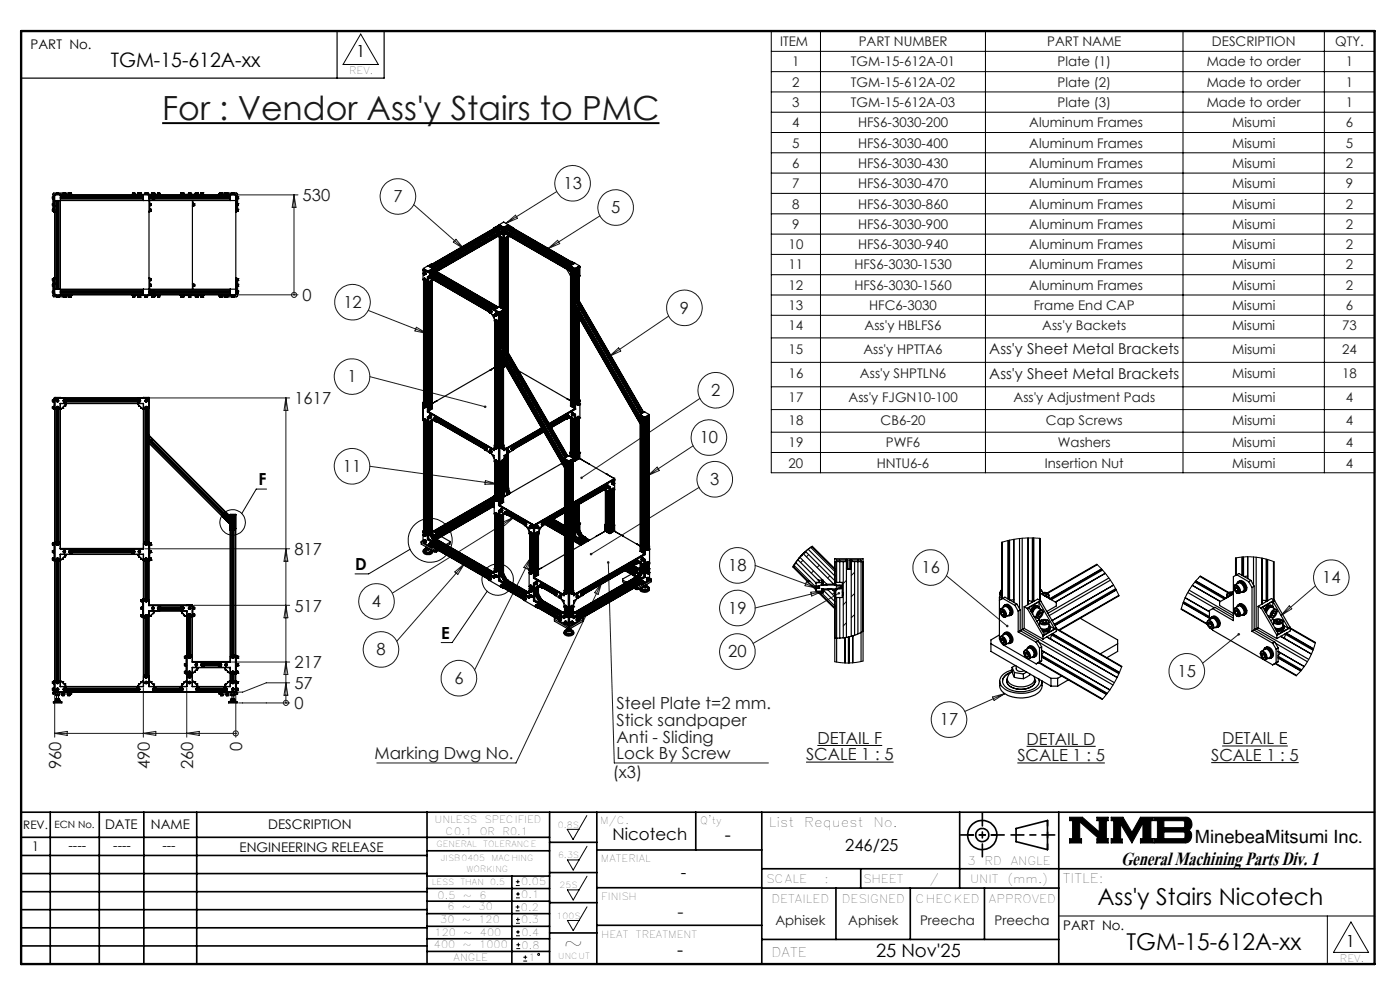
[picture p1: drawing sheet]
<svg xmlns="http://www.w3.org/2000/svg" width="297mm" height="210mm" viewBox="0 0 297 210" stroke-linecap="round" stroke-linejoin="round" font-family="sans-serif">
<defs><g id="words">
<text font-size="7.1" fill="#191924" x="34.4" y="25.4">For : Vendor Ass'y Stairs to PMC</text>
<text font-size="6.2" x="237.8" y="183.6">General Machining Parts Div. 1</text>
<g font-size="4.9">
<text x="232.8" y="191.9">Ass'y Stairs Nicotech</text>
<text x="119.6" y="201.8">~</text>
<text x="239" y="201.5">TGM-15-612A-xx</text>
</g>
<text font-size="4.2" x="23.5" y="14.3">TGM-15-612A-xx</text>
<g font-size="3.9">
<text x="153.8" y="178.4">-</text>
<text x="253.5" y="178.9">MinebeaMitsumi Inc.</text>
<text x="143.7" y="202.9">-</text>
<text x="185.8" y="203">25 Nov'25</text>
</g>
<text font-size="3.9" fill="#191924" x="143.7" y="194.6">-</text>
<g font-size="3.5">
<text x="75.6" y="12.1">1</text>
<text x="54.9" y="103">F</text>
<text x="75.3" y="120.9">D</text>
<text x="93.6" y="135.5">E</text>
<text x="129.9" y="178.2">Nicotech</text>
<text x="179.3" y="180.5">246/25</text>
<text x="144.4" y="186.3">-</text>
<text x="285.5" y="200.9">1</text>
</g>
<g font-size="3.5" fill="#191924">
<text x="119.5" y="40.1">13</text>
<text x="64.2" y="42.7">530</text>
<text x="83.5" y="42.9">7</text>
<text x="129.7" y="45.3">5</text>
<text x="64.2" y="63.9">0</text>
<text x="72.8" y="65.3">12</text>
<text x="144.2" y="66.5">9</text>
<text x="73.7" y="81.1">1</text>
<text x="62.5" y="85.7">1617</text>
<text x="150.9" y="84">2</text>
<text x="148.4" y="94.1">10</text>
<text x="72.7" y="100.1">11</text>
<text x="150.7" y="102.9">3</text>
<text x="62.5" y="117.7">817</text>
<text x="154.5" y="121.2">18</text>
<text x="195.5" y="121.6">16</text>
<text x="280.5" y="123.8">14</text>
<text x="62.5" y="129.7">517</text>
<text x="78.9" y="128.8">4</text>
<text x="154.5" y="130.2">19</text>
<text x="62.5" y="141.7">217</text>
<text x="79.9" y="139">8</text>
<text x="154.5" y="139.4">20</text>
<text x="249.8" y="143.6">15</text>
<text x="62.5" y="146.2">57</text>
<text x="96.4" y="145.1">6</text>
<text x="62.5" y="150.4">0</text>
<text x="130.8" y="150.5">Steel Plate t=2 mm.</text>
<text x="130.8" y="154">Stick sandpaper</text>
<text x="199.4" y="153.9">17</text>
<text x="51.4" y="159.3" transform="rotate(-90 51.4 159.3)">0</text>
<text x="79.5" y="161">Marking Dwg No.</text>
<text x="130.8" y="157.5">Anti - Sliding</text>
<text x="130.8" y="161">Lock By Screw</text>
<text x="171" y="161.3">SCALE 1 : 5</text>
<text x="173.4" y="157.8">DETAIL F</text>
<text x="215.8" y="161.5">SCALE 1 : 5</text>
<text x="217.8" y="157.9">DETAIL D</text>
<text x="256.9" y="161.4">SCALE 1 : 5</text>
<text x="259.3" y="157.9">DETAIL E</text>
<text x="13" y="163.2" transform="rotate(-90 13 163.2)">960</text>
<text x="31.8" y="163.2" transform="rotate(-90 31.8 163.2)">490</text>
<text x="41" y="163.2" transform="rotate(-90 41 163.2)">260</text>
<text x="130" y="165">(x3)</text>
</g>
<g font-size="3.2" fill="#191924">
<text x="209.9" y="75.2">Ass'y Sheet Metal Brackets</text>
<text x="209.9" y="80.3">Ass'y Sheet Metal Brackets</text>
</g>
<g font-size="2.8">
<text x="6.5" y="10.4">PART No.</text>
<text x="22.3" y="175.9">DATE</text>
<text x="32" y="175.9">NAME</text>
<text x="56.9" y="175.9">DESCRIPTION</text>
<text x="163.1" y="175.4">List</text>
<text x="170.6" y="175.4">Request</text>
<text x="185.3" y="175.4">No.</text>
<text x="6.8" y="180.6">1</text>
<text x="14.5" y="180.3">----</text>
<text x="24" y="180.3">----</text>
<text x="34.5" y="180.3">---</text>
<text x="50.8" y="180.7">ENGINEERING RELEASE</text>
<text x="225.5" y="187.3">TITLE:</text>
<text x="225.6" y="197.2">PART No.</text>
<text x="163.7" y="203">DATE</text>
</g>
<g font-size="2.8" fill="#191924">
<text x="165.5" y="9.8">ITEM</text>
<text x="182.2" y="9.8">PART NUMBER</text>
<text x="222.2" y="9.8">PART NAME</text>
<text x="257.1" y="9.8">DESCRIPTION</text>
<text x="283.2" y="9.8">QTY.</text>
<text x="168.1" y="14.1">1</text>
<text x="180.5" y="14.1">TGM-15-612A-01</text>
<text x="224.3" y="14.1">Plate (1)</text>
<text x="256" y="14.1">Made to order</text>
<text x="285.5" y="14.1">1</text>
<text x="168.1" y="18.4">2</text>
<text x="168.1" y="22.7">3</text>
<text x="180.5" y="18.4">TGM-15-612A-02</text>
<text x="180.5" y="22.7">TGM-15-612A-03</text>
<text x="224.3" y="18.4">Plate (2)</text>
<text x="224.3" y="22.7">Plate (3)</text>
<text x="256" y="18.4">Made to order</text>
<text x="256" y="22.7">Made to order</text>
<text x="285.5" y="18.4">1</text>
<text x="285.5" y="22.7">1</text>
<text x="168.1" y="27">4</text>
<text x="182" y="27">HFS6-3030-200</text>
<text x="218.3" y="27">Aluminum Frames</text>
<text x="261.4" y="27">Misumi</text>
<text x="285.5" y="27">6</text>
<text x="168.1" y="31.3">5</text>
<text x="168.1" y="35.6">6</text>
<text x="182" y="31.3">HFS6-3030-400</text>
<text x="182" y="35.6">HFS6-3030-430</text>
<text x="218.3" y="31.3">Aluminum Frames</text>
<text x="218.3" y="35.6">Aluminum Frames</text>
<text x="261.4" y="31.3">Misumi</text>
<text x="261.4" y="35.6">Misumi</text>
<text x="285.5" y="31.3">5</text>
<text x="285.5" y="35.6">2</text>
<text x="168.1" y="39.9">7</text>
<text x="182" y="39.9">HFS6-3030-470</text>
<text x="218.3" y="39.9">Aluminum Frames</text>
<text x="261.4" y="39.9">Misumi</text>
<text x="285.5" y="39.9">9</text>
<text x="168.1" y="44.2">8</text>
<text x="182" y="44.2">HFS6-3030-860</text>
<text x="218.3" y="44.2">Aluminum Frames</text>
<text x="261.4" y="44.2">Misumi</text>
<text x="285.5" y="44.2">2</text>
<text x="167.3" y="52.9">10</text>
<text x="168.1" y="48.6">9</text>
<text x="182" y="52.9">HFS6-3030-940</text>
<text x="182" y="48.6">HFS6-3030-900</text>
<text x="218.3" y="52.9">Aluminum Frames</text>
<text x="218.3" y="48.6">Aluminum Frames</text>
<text x="261.4" y="52.9">Misumi</text>
<text x="261.4" y="48.6">Misumi</text>
<text x="285.5" y="52.9">2</text>
<text x="285.5" y="48.6">2</text>
<text x="167.3" y="57.2">11</text>
<text x="181.3" y="57.2">HFS6-3030-1530</text>
<text x="218.3" y="57.2">Aluminum Frames</text>
<text x="261.4" y="57.2">Misumi</text>
<text x="285.5" y="57.2">2</text>
<text x="167.3" y="65.8">13</text>
<text x="167.3" y="61.5">12</text>
<text x="181.3" y="61.5">HFS6-3030-1560</text>
<text x="184.4" y="65.8">HFC6-3030</text>
<text x="218.3" y="61.5">Aluminum Frames</text>
<text x="219.3" y="65.8">Frame End CAP</text>
<text x="261.4" y="65.8">Misumi</text>
<text x="261.4" y="61.5">Misumi</text>
<text x="285.5" y="65.8">6</text>
<text x="285.5" y="61.5">2</text>
<text x="167.3" y="70.1">14</text>
<text x="183.4" y="70.1">Ass'y HBLFS6</text>
<text x="221.1" y="70.1">Ass'y Backets</text>
<text x="261.4" y="70.1">Misumi</text>
<text x="284.7" y="70.1">73</text>
<text x="167.3" y="75.1">15</text>
<text x="183.2" y="75.1">Ass'y HPTTA6</text>
<text x="261.4" y="75.1">Misumi</text>
<text x="284.7" y="75.1">24</text>
<text x="167.3" y="80.2">16</text>
<text x="182.4" y="80.2">Ass'y SHPTLN6</text>
<text x="261.4" y="80.2">Misumi</text>
<text x="284.7" y="80.2">18</text>
<text x="167.3" y="85.2">17</text>
<text x="180" y="85.2">Ass'y FJGN10-100</text>
<text x="215" y="85.2">Ass'y Adjustment Pads</text>
<text x="261.4" y="85.2">Misumi</text>
<text x="285.5" y="85.2">4</text>
<text x="167.3" y="94.9">19</text>
<text x="167.3" y="90.1">18</text>
<text x="186.8" y="90.1">CB6-20</text>
<text x="187.9" y="94.9">PWF6</text>
<text x="221.9" y="90.1">Cap Screws</text>
<text x="224.4" y="94.9">Washers</text>
<text x="261.4" y="94.9">Misumi</text>
<text x="261.4" y="90.1">Misumi</text>
<text x="285.5" y="94.9">4</text>
<text x="285.5" y="90.1">4</text>
<text x="167.3" y="99.2">20</text>
<text x="186" y="99.2">HNTU6-6</text>
<text x="221.6" y="99.2">Insertion Nut</text>
<text x="261.4" y="99.2">Misumi</text>
<text x="285.5" y="99.2">4</text>
<text x="164.5" y="196.1">Aphisek</text>
<text x="179.9" y="196.1">Aphisek</text>
<text x="195.2" y="196.1">Preecha</text>
<text x="211" y="196.1">Preecha</text>
</g>
<g font-size="2.5">
<text x="4.9" y="175.9">REV.</text>
<text x="205.2" y="183.6">3</text>
<text x="208.9" y="183.6">RD</text>
<text x="214.4" y="183.6">ANGLE</text>
<text x="162.5" y="187.3">SCALE</text>
<text x="163.7" y="191.5">DETAILED</text>
<text x="174.9" y="187.3">:</text>
<text x="178.6" y="191.5">DESIGNED</text>
<text x="183.1" y="187.3">SHEET</text>
<text x="194.2" y="191.5">CHECKED</text>
<text x="197.2" y="187.3">/</text>
<text x="205.8" y="187.3">UNIT</text>
<text x="209.8" y="191.5">APPROVED</text>
<text x="213.7" y="187.3">(mm.)</text>
</g>
<g font-size="2.1">
<text x="74.1" y="15.7">REV.</text>
<text x="11.6" y="175.6">ECN No.</text>
<text x="92.2" y="174.5">UNLESS</text>
<text x="94.5" y="177.1">C0.1</text>
<text x="101.8" y="177.1">OR</text>
<text x="102.8" y="174.5">SPECIFIED</text>
<text x="106.6" y="177.1">R0.1</text>
<text x="127.3" y="174.7">M/C.</text>
<text x="148.6" y="174.8">Q'ty</text>
<text x="127.5" y="182.8">MATERIAL</text>
<text x="92.8" y="190.8">0.5</text>
<text x="98.2" y="190.8">~</text>
<text x="101.7" y="190.8">6</text>
<text x="110.6" y="187.8">0.05</text>
<text x="110.6" y="190.4">0.1</text>
<text x="127.6" y="190.9">FINISH</text>
<text x="93.4" y="195.7">30</text>
<text x="94.9" y="193">6</text>
<text x="98" y="195.7">~</text>
<text x="98" y="193">~</text>
<text x="101.5" y="195.7">120</text>
<text x="101.5" y="193">30</text>
<text x="110.5" y="193.2">0.2</text>
<text x="110.6" y="195.9">0.3</text>
<text x="92.1" y="201.1">400</text>
<text x="92.2" y="198.6">120</text>
<text x="96.2" y="203.9">ANGLE</text>
<text x="98.2" y="201.1">~</text>
<text x="98.3" y="198.6">~</text>
<text x="101.7" y="201.1">1000</text>
<text x="101.8" y="198.6">400</text>
<text x="110.6" y="198.5">0.4</text>
<text x="110.7" y="201.2">0.8</text>
<text x="112.1" y="203.9">1</text>
<text x="127.6" y="199">HEAT</text>
<text x="134.9" y="199">TREATMENT</text>
<text x="284.3" y="204.1">REV.</text>
</g>
<g font-size="1.8">
<text x="92.6" y="179.7">GENERAL</text>
<text x="102.5" y="179.7">TOLERANCE</text>
<text x="118.4" y="175.6">0.8S</text>
<text x="93.5" y="182.6">JISB0405</text>
<text x="99" y="185">WORKING</text>
<text x="104.3" y="182.6">MACHING</text>
<text x="118.4" y="182.1">6.3S</text>
<text x="91.6" y="187.6">LESS</text>
<text x="97.7" y="187.6">THAN</text>
<text x="104" y="187.6">0.5</text>
<text x="118.7" y="188.4">25S</text>
<text x="118.1" y="194.9">100S</text>
<text x="118.4" y="203.4">UNCUT</text>
</g>
</g></defs>
<g fill="none" stroke="#000" stroke-width=".21">
<path d="M76.5 7.2l3.8 6.5h-7.5zM163.6 6.6h128v93.7h-128zM163.6 15.2h128M163.6 19.5h128M163.6 10.9h128M174.1 6.6v93.7M209.1 6.6v93.7M251 6.6v93.7M281 6.6v93.7M163.6 23.8h128M163.6 28.1h128M163.6 32.4h128"/>
<path d="M163.6 36.7h128M163.6 41h128M163.6 45.4h128M163.6 49.7h128M163.6 54h128M163.6 58.3h128M163.6 62.6h128M163.6 66.9h128M163.6 71.7h128M163.6 76.9h128M163.6 82h128M163.6 86.9h128"/>
<path d="M163.6 91.7h128M163.6 96h128M56.6 103.7h-2.2l-3.1 5.2M87 116.5l-8.8 5.2h-2.9M103.4 125.4l-7.5 10.9h-2.3M173.4 158.1h13.8M217.8 158.3h14.6M259.3 158.2h13.9M120.3 175.9h2.5l-1.2 2.2zM124.5 173l-1.7 2.9M124.5 179.5l-1.7 2.9M171 161.7h18.6"/>
<path d="M215.8 161.8h18.6M226.9 173.3h2.7l3.6 3.2v-2.4h-.5v-.8h2.4v.8h-.4v3.8h.4v.9h-2.4v-.9h.5l-4.1-3.6v3.6h.3v.9h-2.5v-.9h.6v-3.8h-.6zM235.7 173.3h2.5l1.9 3.3 1.8-3.3h2.8v.8h-.5v3.8h.5v.9h-2.8v-.9h.6v-3.3l-2.4 4.2-2.4-4v3.2h.4v.8h-2.4v-.9h.6v-3.8h-.6zM244.9 173.3h6.6a1.47 1.47 0 0 1 1.3 1.2 1.47 1.47 0 0 1-.7 1.6 1.48 1.48 0 0 1 .7 1.6 1.48 1.48 0 0 1-1.4 1.1h-6.5v-.9h.6v-3.8h-.6zM246.9 174.1h4.1l.3 .2v1l-.3 .3h-4.1zM246.9 176.5h4.2l.3 .3v.8l-.4 .3h-4.1zM256.9 161.8h18.6M109.4 193.2h.8M109.4 192.4h.8M109.4 187.8h.8M109.4 187h.8M109.5 198.5h.8"/>
<path d="M109.5 197.7h.8M109.5 195.9h.8M109.5 195h.8M109.5 190.5h.8M109.5 189.6h.8M109.8 192v.8M109.9 194.7v.8M109.9 186.6v.8M109.9 189.2v.8M109.9 197.3v.8M110 200v.8M120.4 182.4h2.4l-1.2 2.2z"/>
<path d="M120.4 188.8h2.4l-1.2 2.1zM120.4 195.3h2.4l-1.2 2.1zM124.5 185.9l-1.7 2.9M124.5 192.4l-1.7 2.9M224.6 194.3h67M281.6 194.3v10.2M286.6 195.6l3.7 6.4h-7.4zM109.5 201.2h.8M109.5 200.4h.8M111 203.9h.8M111 203.1h.8M111.4 202.7v.8"/>
<circle cx="49.4" cy="110.8" r="2.71"/>
<circle cx="91.3" cy="114.6" r="4.7"/>
<circle cx="105.6" cy="122.9" r="3.3"/>
<circle cx="114.3" cy="202.5" r=".2"/>
</g>
<g fill="none" stroke="#000" stroke-width=".35">
<path d="M4.5 172.3h287.1M4.5 177.6h112.1M10.7 172.3v32.2M21.1 172.3v32.2M30.5 172.3v32.2M41.7 172.3v32.2M90.6 172.3v32.2M116.6 172.3v32.2M116.6 178.7h10M126.6 172.3v32.2M147.6 172.3v8M161.6 172.3v32.2"/>
<path d="M203.6 172.3v16.1M215.5 175.7l6.7-1.6v6.1l-6.7-1.7zM224.6 172.3v32.2M4.5 185.3h86.1M4.5 181.5h86.1M4.5 189.2h86.1M4.5 193h86.1M4.5 196.8h86.1M90.6 199.1h26M90.6 193.8h26M90.6 188.5h26M90.6 191.2h26"/>
<path d="M90.6 180.5h26M90.6 185.8h26M90.6 196.5h26M108.6 185.8v18.5M116.6 185.1h10M116.6 191.5h10M116.6 197.9h10M126.6 196.3h35M126.6 188.3h35M126.6 180.3h35M161.6 184.3h130M161.6 199.3h63"/>
<path d="M161.6 188.4h63M177.3 188.4v10.9M182.6 184.3v4.1M193.1 188.4v10.9M208.8 188.4v10.9M4.5 200.7h86.1M90.6 201.8h26"/>
<circle cx="208.4" cy="177.1" r="3.1"/>
<circle cx="208.4" cy="177.1" r="1.4"/>
</g>
<path d="M4.5 6.6h287.1" fill="none" stroke="#000" stroke-width=".21" stroke-dasharray="6.3 1.3 1.3 1.3" stroke-dashoffset="1.9"/>
<path d="M71.5 6.6v10M81.5 6.6v10h-77" fill="none" stroke="#000" stroke-width=".25"/>
<path d="M205.3 177.1h6.2M222.2 174v6.2" fill="none" stroke="#000" stroke-width=".35" stroke-dasharray="15.2 1.3 1.3 1.3" stroke-dashoffset="14.1"/>
<path d="M203.8 177.1h9.2M208.4 172.5v9.2M214.5 177.1h9.3" fill="none" stroke="#000" stroke-width=".35" stroke-dasharray="15.2 1.3 1.3 1.3" stroke-dashoffset="12.5"/>
<path d="M4.5 6.6h287.1v197.9h-287.1z" fill="none" stroke="#000" stroke-width=".5"/>
<path d="M226.9 173.3v.8h.6v3.8h-.6v.9h2.5v-.9h-.3v-3.6l4.1 3.6h-.5v.9h2.4v-.9h-.4v-3.8h.4v-.8h-2.4v.8h.5v2.4l-3.6-3.2zM235.7 173.3v.8h.6v3.8h-.6v.9h2.4v-.8h-.4v-3.2l2.4 4 2.4-4.2v3.3h-.6v.9h2.8v-.9h-.5v-3.8h.5v-.8h-2.8l-1.8 3.3-1.9-3.3zM246.9 176.5h4.2l.3 .2v1l-.3 .2h-4.2zM244.9 173.3v.8h.6v3.8h-.6v.9h6.9l.7-.5 .3-.9-.1-.7-.6-.6a1.48 1.48 0 0 0 .7-1.6 1.48 1.48 0 0 0-1.3-1.2zM246.9 174.1h4.1l.3 .2v1.1l-.2 .2h-4.2z" fill-rule="evenodd" fill="#000"/>
<path d="M34.4 26.1h105.5" fill="none" stroke="#000" stroke-width=".41"/>
<g fill="none" stroke="#191924" stroke-width=".21">
<path d="M49.1 41.3h14.1M62.4 41.3v21.2M62.4 41.3l.4 2.7h-.8zM87.8 43.4l10.6 9.4M96.7 50.8l1.7 2-2.2-1.4zM107.3 47.4l2.1-1.8 .4 .7zM116.3 52.7l2-1.7 .4 .7zM118.1 40.6l-10.8 6.8M127.3 45.8l-11 6.9M49.1 62.5h14.1M62.4 62.5h.1M78.1 65.9l12.5 4.9"/>
<path d="M78.5 79.9l24.4 6.4M88.3 69.4l2.3 1.4-2.6-.6zM129.3 75.6l1.9-1.8 .5 .7zM141.9 67.1l-12.6 8.5M30.7 84.4h30.8M60.6 84.4v64.7M60.6 84.4l.5 2.7h-.8zM78.5 98.9l27.1 3.8M147 94.6l-9.6 6.3M148.5 84.5l-25.1 16.8M30.7 116.4h30.8M60.6 116.4l.5 2.7h-.8z"/>
<path d="M98.5 119.6l-14.3 16.4M103 101.9l2.6 .8h-2.7zM106.6 110.8l2.4-1.1-2 1.8zM109 109.7l-25.8 16.1M112.7 118.2l-12 23.9M112.7 118.2l-.8 2.5-.8-.3zM129 119.3l1.3 42.5h32.7M137.4 100.9l2-1.8 .5 .7zM148.3 103.4l-22.9 14.1M160.2 119.9l13.2 4.9M41.1 128.4h20.4M60.6 128.4l.5 2.6h-.8z"/>
<path d="M96.5 121.3l2-1.7-1.4 2.2zM127.7 123.5l-18.2 38.3h-29.6M127.7 123.5l-.8 2.6-.7-.4zM171.1 123.5l2.3 1.3-2.6-.6zM172 125.6l2.7-.2-2.5 1zM174.7 125.4l-14.5 3.6M178 125.8l-18.2 10.7M200.8 122.1l12.9 10.7M262.8 134.5l-7.7 6.2M273.5 128.5l.5 .6-2.2 1.5zM279.1 124.3l-7.3 6.3M11.6 155.6h38.4"/>
<path d="M11.6 147.1v9.3M11.6 155.6l2.7-.5v.9zM30.4 145.9v10.5M30.4 155.6l2.7-.5v.9zM39.6 145.9v10.5M39.6 155.6l2.7-.5v.9zM49.1 140.4h12.4M50 155.6h.1M50 147.1v9.3M50.6 149.1h10.9M60.6 149.1h.1M60.6 144.8l.5 2.7h-.8z"/>
<path d="M60.6 140.4l.5 2.7h-.8zM61.5 144.8h-5l-5 2h-1M210.6 147.8l2.5-.7-2.2 1.5zM213.1 147.1l-8.4 3.8"/>
<circle cx="121.5" cy="38.9" r="3.8"/>
<circle cx="84.4" cy="41.7" r="3.8"/>
<circle cx="130.6" cy="44" r="3.8"/>
<circle cx="62.4" cy="62.5" r=".54"/>
<circle cx="74.7" cy="79.9" r="3.8"/>
<circle cx="74.8" cy="64.1" r="3.8"/>
<circle cx="145.2" cy="65.3" r="3.8"/>
<circle cx="74.7" cy="98.9" r="3.8"/>
<circle cx="150.4" cy="92.8" r="3.8"/>
<circle cx="151.8" cy="82.8" r="3.8"/>
<circle cx="151.7" cy="101.7" r="3.8"/>
<circle cx="156.4" cy="119.9" r="3.8"/>
<circle cx="79.9" cy="127.6" r="3.8"/>
<circle cx="80.8" cy="137.8" r="3.8"/>
<circle cx="156.4" cy="138.2" r="3.8"/>
<circle cx="156.4" cy="129" r="3.8"/>
<circle cx="197.4" cy="120.4" r="3.8"/>
<circle cx="282.4" cy="122.5" r="3.8"/>
<circle cx="50" cy="155.6" r=".54"/>
<circle cx="60.7" cy="149.1" r=".54"/>
<circle cx="97.4" cy="143.9" r="3.8"/>
<circle cx="201.3" cy="152.6" r="3.8"/>
<circle cx="251.8" cy="142.4" r="3.8"/>
</g>
<g fill="#191924">
<path d="M128.9 119.1l.1-.1v.3v-.3a.27 .27 0 0 1 .3 .3 .27 .27 0 0 1-.4 .2 .27 .27 0 0 1 0-.4z"/>
<path d="M123.1 101.2l.1 .3 .2-.2-.2 .2a.28 .28 0 0 0 .4 0 .28 .28 0 0 0-.1-.4 .28 .28 0 0 0-.4 .1zM102.7 86.1v.1a.27 .27 0 0 0 .2 .3 .27 .27 0 0 0 .3-.1l-.3-.1 .3 .1-.2-.4zM125.2 117.3v.4l.2-.2-.2 .2a.27 .27 0 0 0 .4 0 .27 .27 0 0 0 0-.4 .27 .27 0 0 0-.4 0zM213.5 132.6v.4l.3 .1 .1-.1-.2-.2 .2 .2 .1-.2a.27 .27 0 0 0-.2-.3 .27 .27 0 0 0-.3 .1zM262.6 134.3a.28 .28 0 0 0 0 .4 .28 .28 0 0 0 .4 .1 .28 .28 0 0 0 0-.4l-.2 .1 .2-.1zM177.8 125.6a.28 .28 0 0 0-.1 .4 .28 .28 0 0 0 .4 .1 .28 .28 0 0 0 .1-.4l-.2 .1 .2-.1z"/>
</g>
<g fill="none" stroke="#000" stroke-width=".21">
<path d="M49.3 110.9l-.1 .1M49.6 110.6l-.1 .1M170.3 118.9l-.4 .4M171.6 117.6l-.5 .5M172.3 115.9l-1.2 .8-1.2 1.2-1.7 2.3M173.8 119.9l-.5 .5M179.1 119.1l-.2 .2M179.7 118.5l-.3 .3M220.7 114.2h-3.7l-2.3 .3-2.2 .5M232.7 119.7l2.6 3 1.2 1.8 .9 1.9M262.1 118.3l2.1-.2h1.8l2.2 .4 2.1 .7M172.6 121.1l-.5 .5"/>
<path d="M173.4 124.8l-.3 .2M174.8 123.4l-1 1M176 122.2l-.4 .4M177.1 125.6l-.5 .5M178.7 124l-1.4 1.4M179.6 123.1l-.7 .7M179.6 127.6l-.7 .7M179.6 132.1l-.7 .7M181.3 121.4l-.7 .7M181.3 125.9l-.7 .7M181.3 130.4l-.7 .6M254.6 122.2l-1.3 1.5-1.2 1.8-1 2.1-.5 1.6"/>
<path d="M279 136.3l-.4 1.7-1 2-1.1 1.7-1.5 1.7M183.1 140.2l-2.8 .4-3.2-.2M238 141.3l-.8 2-.9 1.8-1.1 1.6-1.4 1.7"/>
</g>
<g fill="none" stroke="#000" stroke-width=".25">
<path d="M11.1 43.2v.2M11.1 43.4v.2M11.1 41.8v.1M11.1 41.9v.2M11.1 59.1v.2M11.1 44.4v.4M11.1 59.1h.3M11.1 43.2h.3M11.1 44.4h.3M11.1 42.1l.3 .1M11.1 59.4v.1h.3M11.1 59.1v.3"/>
<path d="M11.1 43.6h.3M11.1 44.8h.5M11.2 42.1v1.1M11.2 43.6v.8M11.2 59.5v.8M11.3 44.8l.2 .1M11.4 44.5h.1M11.4 44.5v.3M11.4 44.5l.1-.2-.1 .5M11.4 41.7v.5M11.4 43.1l.1 .5zM11.4 59l.1 .6-.1-.5"/>
<path d="M11.4 41.7l-.3 .1M11.4 59h.1M11.4 42.2h.1M11.4 41.7h.1M11.5 58.9v3.6h.1M11.5 59.1h.1M11.5 43.6h.1M11.5 41.6h.1M11.5 43.8h.1M11.6 42.5h.1M11.6 41.4v21.1M11.6 41.4h-.1v3.6h.1"/>
<path d="M11.6 58.9l-.3 .2M11.7 41.3l-.1 .1M11.7 42.5v18.8M11.7 42.5h38.3M11.7 41.3h38.3M11.9 41.2v.1M12 41.2h.5M12 40.9h.4M12 40.9v.2M12 40.9h-.6l-.2 .3v.6M12 42.5v18.8M12.2 42.5v18.8"/>
<path d="M12.4 42.5v18.8M12.4 40.9v.3M12.4 40.9h1M12.5 41.1h-.5v.1M12.5 41.1h.1M12.5 41.1v.1M12.7 42.5v18.8M12.8 41.4h.1M12.8 42.5h.1M12.8 41.4v19.9M12.8 41.4h17.6M12.8 42.5h17.6"/>
<path d="M12.8 41.8h17.6M12.8 42.1h17.6M12.8 41.9h17.6M13.4 41.1h.5M13.4 41.2h.1M13.4 40.9h.5M13.4 40.9h.4M13.4 41.2h.5M13.4 40.9v.3M13.8 40.9h.1M13.9 40.9v.3M13.9 41.2v.1"/>
<path d="M13.9 40.9h.7M13.9 41.1h.1M13.9 41.1v.1M14 41.2v.1M14.6 41.2v-.1h.5v.1M14.6 41.2h.5M14.6 40.9h.2M14.6 40.9v.2M14.8 40.9h.3M15.1 41l.1 .3M15.1 40.9v.2M15.1 41.2v.1"/>
<path d="M15.2 41.2l-3.6 .1M28 41.3h6M28.1 41.2h.5M28.2 40.9h.1M28.2 40.9h.4M28.2 40.9v.2M28.2 41.2v.1M28.4 41.1h.1M28.4 41.1h-.3v.1M28.4 41.1v.1M28.5 41.1h.1M28.5 41.1v.1"/>
<path d="M28.6 40.9v.3M29.2 41.2h.1M29.2 41.2h.6M29.2 40.9h.2M29.2 40.9h.1M29.2 40.9v.2M29.4 40.9h.2M29.4 40.9v.4M29.4 40.9h.1M29.6 40.9h.2M29.6 40.9h.1M29.7 40.9h.1"/>
<path d="M29.8 40.9v.2M29.8 41.1h.1M29.8 41.1h-.6v.2M29.8 41.2h.1M29.8 41.1v.1M30.4 42.5h.1M30.4 41.3v.1M30.4 41.4v1.1M30.8 41.2h.5M30.8 40.9v.2M30.8 40.9h.1M30.8 40.9h.2"/>
<path d="M31 40.9h.2M31.2 40.9h.1M31.2 40.9l.1 .3M31.3 41.1h.1M31.3 41.1h-.5v.1M31.3 41.2h.1M31.4 41.2v.1M31.6 41.2h.1M31.6 41.2v.2M31.6 42.5h.1M31.6 41.3v.1M31.6 42.1h.7l.2 .2 .3-.2"/>
<path d="M31.6 41.4v20M31.6 58.9h.1v2.4M31.6 59.1h.1M31.6 44.8h.5M31.6 41.4h17.2M31.6 42.5h17.2M31.6 41.8h.7M31.6 41.9h.3M31.7 43.1l.2 .5zM31.7 42.5v2.5h-.1M31.7 59h.1M31.8 44.8l-.1-.5 .2 .5"/>
<path d="M31.8 59.1l.1 .3M31.8 59l-.1 .6 .2-.2M31.8 59.4h.1M31.9 59.4h.1M31.9 59.1h.2M31.9 59.5h.2M31.9 43.2h.2M31.9 43.6h.2M31.9 44.4h.2M31.9 41.9h.1M31.9 42l.1 .1M32 41.8h.1"/>
<path d="M32 42.1h.1M32 41.8v.3M32 41.8l-.1 .1M32.1 41.8v.3M32.1 59.1v.4M32.1 43.2v.1M32.1 43.3v.3M32.1 44.4v.1M32.1 44.5v.3M32.2 41.2h.6M32.2 40.9h.2M32.2 41.8h.1"/>
<path d="M32.2 40.9v.2M32.3 41.8v.3M32.3 41.8l.2-.1 .3 .1M32.3 42.1h.1M32.3 41.8h.1M32.3 41.9h.1M32.3 41.9v.1M32.3 41.8h.4M32.3 42.1h.4M32.3 41.9h16.5M32.4 40.9h.2M32.4 40.9h.3"/>
<path d="M32.5 41.7l.2 .1h16.1M32.6 40.9h.2M32.6 40.9h.1M32.7 40.9h.1M32.7 40.9v.2M32.7 41.1h-.5v.1M32.7 41.1h.1M32.7 41.1v.1M32.8 41.8h.1M32.8 42.1h.1M32.8 40.9v.3M33.4 41.2h.5"/>
<path d="M33.4 40.9h.1M33.4 40.9v.2M33.5 40.9h.1M33.6 40.9h.3M33.9 40.9v.4M33.9 41.1h-.5v.1M38.2 41.3h5.1M38.3 41.2h.7M38.3 41.2h.1M38.4 41.1h.1M38.4 41.2v.1M38.4 40.9h.1"/>
<path d="M38.4 40.9h.2M38.4 40.9v.3M38.5 41.1h.5v.1M38.5 41.1v.1M38.6 40.9h.2M38.6 40.9v.2M38.6 41.2v.1M38.6 40.9h.1M38.8 40.9h.2M39 40.9v.2M40 41.1h.5v.1M40 41.2h.5"/>
<path d="M40 40.9h.2M40 40.9v.3M40.2 40.9h.2M40.4 40.9h.1M40.4 40.9v.2M40.6 41.2v.1M40.8 41.2v.1M40.8 42.5v18.8M40.8 43.6h.1M40.9 43.1h.2v.5M40.9 42.5l-.1 1.3M40.9 43.6h.2"/>
<path d="M41 43.1v.5M41.1 43.2h.2v.4M41.1 43.6h.1M41.1 43.6h.2M41.3 43.2v.4M41.4 41.2h.7M41.5 40.9h.1M41.5 40.9v.2M41.6 40.9h.2M41.8 40.9h.1M41.8 40.9h.2M41.8 40.9v.2"/>
<path d="M41.9 41.1h-.5v.1M41.9 41.1l.2 .1M41.9 41.1v.1M42 40.9h.1M42 40.9v.2M42.6 41.1h.5v.1M42.6 41.2h.5M42.7 40.9h.1M42.7 40.9l-.1 .3M42.8 40.9h.2M43 40.9h.1M43 40.9v.2"/>
<path d="M43 41.2v.1M46.4 41.3h3.6M46.5 41.2h.5M46.6 40.9h.4M46.6 41l-.2 .2M46.6 40.9v.2M46.6 41.2v.1M46.8 41.1h.1M46.8 41.1h-.3v.1M46.8 41.1v.1M46.9 41.1l.1 .1M46.9 41.1h.1"/>
<path d="M46.9 41.1v.1M47 40.9h.1M47 40.9v.2M47 40.9h.8M47.7 41.2h.5M47.8 40.9v.2M47.8 40.9h.1M47.8 40.9h.4M48 41.1h.1M48 41.1h-.3v.1M48 41.1v.1M48.1 41.1l.1 .1"/>
<path d="M48.1 41.1h.1M48.1 41.1v.1M48.2 40.9h.1M48.2 40.9v.2M48.2 40.9h1M48.8 42.5h.1M48.8 41.3v.1M48.8 42.1h-16.1l-.2 .2M48.8 41.4v1.1M48.9 41.3l-.1 .1M48.9 41.2v.1M49 41.2v.1"/>
<path d="M49.2 41.2h.5M49.2 40.9h.1M49.2 40.9h.4M49.2 40.9v.2M49.5 41.1h-.3v.1M49.5 41.1v.1M49.5 41.1h.1M49.5 41.1l.2 .1M49.6 40.9h.1M49.6 40.9v.2M49.6 40.9h.6l.2 .3v.6M49.8 41.2v.1"/>
<path d="M50 41.3v.1M50 41.4v21.1M50 41.4v3.6M50 59.1h.1M50 44.8h.5M50 58.9l.4 .2M50 41.6h.1M50 42.3h.1M50.1 43.1h.2v.5h-.2M50.1 44.3h.2v.5M50.1 41.7v.5M50.1 59l.1 .6"/>
<path d="M50.1 42.5h-.1M50.1 58.9l-.1 3.6M50.2 59.1l.1 .3M50.2 44.3v.5M50.2 43.1v.5M50.2 41.7l.3 .1M50.2 59.4h.1M50.3 59.4l-.2 .2M50.3 41.7v.5M50.3 59.4h.1M50.3 59.1h.2M50.3 59.5h.2"/>
<path d="M50.3 43.2h.2M50.3 43.6h.2M50.3 44.4h.2M50.4 44.8l-.3 .1M50.4 42.1v1.1M50.4 43.6v.8M50.4 59.5v.8M50.5 44.4h.1M50.5 43.2h.1M50.5 42.1h.1M50.5 41.8h.1M50.5 59.5h.1"/>
<path d="M50.5 59.1h.1M50.5 44.5v.3M50.5 44.4v.1M50.5 43.3v.3M50.5 43.2v.1M50.5 41.9v.2M50.5 41.8v.1M50.5 59.1v.4M50.5 42.1l-.3 .1M89.7 57.2l.1 2.1M89.7 57.2h.2M89.8 58h.1"/>
<path d="M89.8 58a.16 .16 0 0 1 .3 0 .18 .18 0 0 1-.2 .3M89.8 59.3a.17 .17 0 0 1 .3 .1 .17 .17 0 0 1-.2 .2M89.8 59.3v.1M89.8 57.9l.2-.1 .2 .2 .1 .1-.2 .2M89.8 59.2h.3l.1 .3M89.8 58.1h.2M89.8 58.1l.1 .1M89.9 57.2h.1M89.9 57l-.1 .2zM89.9 56.9l.8 .6M89.9 56.9l.8-.5 1 .5M89.9 57.1h.1"/>
<path d="M89.9 56.9v.4M89.9 59.6v26M89.9 57l-.2 .2M89.9 57.1l.8 .5M89.9 58l-.1 .1M89.9 57.3v-.2l.3 .2M89.9 58.3h.1M89.9 59.6h.1M89.9 58l.1 .1M89.9 59.4h.1M89.9 57.8a.22 .22 0 0 1 .4 .1 .22 .22 0 0 1-.2 .3M89.9 59.2a.22 .22 0 0 1 .4 .1 .22 .22 0 0 1-.2 .3"/>
<path d="M89.9 57.2l-.2 .2M89.9 57.2l1.6 1M89.9 57.2l1.7 .9M90 58.1h.1M90 59.4v.1M90 57.7l.3 .1v.4M90 59.1l.3 .1v.3M90 59.4h-.2l.1 .1M90 58.1l-.1 .1M90 59.4l-.1 .1M90 59.5h-.1M90 59h.1"/>
<path d="M90 57.7h.1M90.1 59l.2 .3v.3M90.1 59l-.1 .1M90.1 59l.2 .2v.3M90.1 57.7l.2 .3v.2M90.1 57.7h-.1M90.1 57.7l.2 .1v.4M90.1 59.6l.4 .2M90.2 59.6v26M90.2 57.2v.1M90.2 59.5l-.1 .1M90.2 57.3h.1"/>
<path d="M90.2 59.7v26M90.3 59.5l-.1 .1M90.5 57.4h.1M90.5 59.8v26M90.5 57.4l.2 .2M90.6 59.8h-.1M90.7 57.6h.1M90.7 57.5h.1M90.7 57.5v.1M90.8 58.8l-.1 27.3M90.8 57.6h.1M90.8 57.5v.1"/>
<path d="M90.8 58.8v28.4M90.8 57.6l14.2 8.1M90.9 58.9v.8l.2 .1M91 58.6l.2-.2 .2 .2v.2l-.2 .2M91 58.7l.2 .1M91 58.7v.1M91 58.8h.2M91.1 58.7h-.1M91.1 58.9h.1M91.1 58.6l.2 .2-.2 .1M91.1 58.6l-.2 .1M91.1 58.7l.1 .1"/>
<path d="M91.1 58.7h.1M91.1 58.5a.22 .22 0 0 1 .3 .1 .22 .22 0 0 1-.1 .3M91.1 58.7v.1M91.1 57.4h.1M91.1 58.4l.2-.1 .2 .2-.1 .4M91.1 57.4l14.1 8.1M91.1 59.7v27.3M91.1 58.8h-.1M91.1 58.8h.1M91.1 57.4l-.3 .2M91.3 57.3v.2M91.3 59.6v27.3"/>
<path d="M91.4 57.2l14 8.2zM91.4 57.2v.4M91.4 58.9l.1-.3-.3-.2 .3 .3-.1 .2M91.4 59.5l.2 .1M91.4 58.9h.1M91.5 59.6l-.1 27.3M91.5 59.2l-.8-.5v1l.1-.1-.3 .2M91.5 58.2l.2 .2M91.5 57.4l-.1 .2M91.5 59.5l.2 .1M91.6 56h.1M91.6 59.4l.1 .1"/>
<path d="M91.6 59.2l12.2 7M91.6 58.1l-.1 .1M91.6 58.1l.2 .3M91.6 59.2h-.1M91.6 56h-.1l-.7 .4M91.6 59.5h.1M91.7 59.4h.1M91.7 59.4l-.1 .1M91.7 58.2l12.4 7.2M91.7 59.6h.1M91.7 58.4v.7M91.7 59.6v27.1"/>
<path d="M91.7 59.1l-.2 .1M91.7 57.1l-.3 .1M91.7 57.1h.1M91.7 56.9l-.9 .6M91.7 56.9v.2M91.7 57.1l14.1 8.1-14.1-8.1M91.7 57.1l-.9 .5M91.8 59.4h.1M91.8 59.4h.2M91.8 58.4v.7M91.8 58.6l12.1 6.9M91.8 58.4h-.1"/>
<path d="M91.8 59.1h-.1M91.8 59.1l-.2 .1M91.8 59.4l-.1 .1M91.8 58.9l12.1 7M91.8 58.8l12.1 7M91.8 59.4l-.1 .2-.1-.1M91.8 59.3l-.7 .5M91.9 59.3h.1M91.9 59.3h-.1M91.9 59.3l-.8 .5M91.9 58.7l-.1 .1M104.8 48.4l-.1 .1z"/>
<path d="M104.8 48.3h.1M104.9 48.3h-.1M105 48.3h.1M105 48.3l-.2 .1M105.1 48.3h.1M105.6 50.1h.3M105.8 50v.1M105.8 50h.1M105.8 50.2l.1 .1 .2-.1M105.8 50.1l.7 .4M105.9 50.1v.1M105.9 47.8h.1"/>
<path d="M105.9 47.7h.1M105.9 47.7l1-.6 .9 .6M105.9 50.3h.1M105.9 47.7v.1M105.9 50.3l.1 14.8M105.9 47.8l-.8 .5M105.9 47.7l-.9 .6M105.9 47.7l.9 .5M105.9 47.8l.9 .5M106 47.8l-15.1 8.7 .7-.5M106 50.2h.1M106 47.8l.3 .2"/>
<path d="M106 47.8l-15.1 8.7M106 50.2h-.1M106.1 50.2l-.1 .1M106.2 50.3h.1M106.2 50.3h-.1M106.3 48h.1M106.3 48v.3l-.2-.2M106.3 50.3v15M106.3 48l-15 8.7M106.3 48l-15 8.6M106.3 48l-15.1 8.6M106.3 48v.3"/>
<path d="M106.3 50.3v15.1M106.5 48.1h.1M106.5 50.4v15.1M106.5 48.1l-15 8.7M106.5 48.1l.3 .2M106.5 50.5h.1M106.6 48.9l.1 .2M106.7 49.5v.9l-.1 .1M106.8 48.3l.1 .1M106.8 48.8v.2M106.8 49.5v16.1M106.8 49h.1"/>
<path d="M106.8 49l-14.5 8.4M106.8 48.3l-15.1 8.7M106.8 48.2h.1M106.8 48.3h.1M106.8 48.2v.1M106.9 49.4l14.1 8.2M106.9 48.4l14.1 8.1M106.9 48.7h.1M106.9 49v.1M106.9 49.4h.1M106.9 48.7l14.1 8.2M106.9 48.7l-14.8 8.6"/>
<path d="M106.9 49.4l-14.3 8.2M106.9 48.4v.3M106.9 49.1v.3M106.9 49l14.1 8.2M106.9 49.1l14.1 8.1M106.9 48.4l-15.1 8.7M106.9 49l-14.6 8.4 14.6-8.3M106.9 48.2v.1M106.9 48.3v.1M106.9 48.8v.2M106.9 49.5v23.8M106.9 49h.1"/>
<path d="M106.9 49l14.1 8.1M106.9 48.3l14.1 8.1M107 49.5v.9l.2 .1M107.1 48.9l-.1 .2M107.2 48.1h.1M107.2 50.4v23.4M107.2 48.1l14 8.1M107.2 48.1l-.3 .2M107.2 48.1l14 8.2M107.4 48v.3M107.4 50.3v23.8M107.5 48v.3"/>
<path d="M107.5 48l14 8.1M107.5 48h.1M107.5 48.1v.2l.1-.2M107.6 50.3l-.1 23.9M107.6 50.2l.2 .1M107.6 50.3h-.1v24M107.7 50.2l.1 .1M107.7 50.2h.1M107.8 50.3h.1M107.8 47.8h.1M107.8 47.7v.1M107.8 50.3v24.5"/>
<path d="M107.8 50.1v.1M107.8 47.7l-.9 .5M107.8 47.8l-.9 .5M107.8 47.8l-.3 .2M107.8 47.8l14 8.1M107.8 50.1h.3zM107.8 50.1h.1M107.8 47.8l.9 .5M107.8 47.7l1 .6M107.8 50.2v.1M107.9 50h.1M107.9 50v.1"/>
<path d="M107.9 50.2l-.1 .1-.2-.1M107.9 50.1l-.7 .4M107.9 50l-.7 .5M108.7 48.3h.1M108.8 48.3h-.1M108.8 48.3l.1 .1M108.8 48.3l.2 .2M108.9 48.3h.1M108.9 48.3l.1 .2M120.3 57.1l.7 1.4M120.3 57.1h.1M121 57.2h.1"/>
<path d="M121 56.9h.1M121 58.5h.1M121 56.4h.1M121 56.5h.1M121 56.4v29.7M121 56.4l.9 .5M121 56.5l.9 .5M121.1 55.5h.1M121.1 55.5l.7 .4M121.1 55.5l.9 .3M121.4 56.8v29.6M121.9 55.9l1 .5"/>
<path d="M121.9 56.9h.1M121.9 57h.1M121.9 56.9l.1 29.8-5.5 3.2M121.9 57l-.3-.1v29.6M121.9 55.9l-.9 .5M122 56.9v7.4M122 57l.3-.1v7.3M122.5 56.8v7.7M122.9 56.5l-.3 .2v7.8M122.9 56.7h.1M122.9 58.6h.1M122.9 56.4l.1 .2z"/>
<path d="M122.9 56.4h.1M122.9 56.5h.1M122.9 56.4v7.5M122.9 56.5l.1 .1M122.9 56.4l-.9 .5M122.9 56.5l-.9 .5M123 56.6l-.1 2M123 56.6l-.1 .1M11.1 61.8v.4M11.1 60.3v.4M11.1 60.3h.5M11.1 60.7h.3"/>
<path d="M11.1 61.8h.3M11.1 62.2h.3M11.2 60.7v1.1M11.2 62.2v.6l.2 .2h.6M11.4 60.3v.4M11.4 60.3h.1M11.4 61.7l.1 .5M11.4 61.7h.1M11.4 61.7v.5M11.4 62.2h.1M11.4 60.7v.1M11.4 60.2v.5"/>
<path d="M11.4 60.8h.1M11.4 60.2h.1M11.5 60.1h.1M11.5 62.3h.1M11.6 62.5h.1M11.6 61.3h.1M11.6 62.5v.2h3.7v-.2M11.7 61.3l-.1 .1M11.7 61.3l38.4 .1M11.7 62.5h38.3M11.9 62.5v.2M12 62.7l.5 .1"/>
<path d="M12 62.8h.5M12 63h.2M12 62.8v.2M12.2 63h.2M12.4 63h.1M12.4 62.8v.2M12.4 63h1M12.5 62.8h.1M12.5 62.7v.1M12.8 61.3v.1M12.8 61.3h.1M12.8 62.5h.1"/>
<path d="M12.8 61.4v1.1M12.8 62.1h17.6M12.8 61.8h17.6M12.8 62h17.6M12.8 61.4h17.6M12.8 62.5h17.6M12.8 61.9h17.6M13.4 62.8h.5M13.4 62.7v.3M13.4 63h.3M13.7 63h.2M13.9 63h.1"/>
<path d="M13.9 62.5v.2M13.9 62.8v.2M13.9 63h.7M13.9 62.8h.1M13.9 62.7v.1M14 62.5v.2M14.6 62.7l.1 .1M14.6 62.8h.5M14.6 63h.5M14.6 62.8v.2M14.7 62.8h.1M14.8 62.8h.1"/>
<path d="M15.1 62.5v.2M15.1 62.8v.2M15.1 62.7l-.3 .1M15.2 62.7l-.1 .2M28 62.5v.2h6v-.2M28.1 62.7l.5 .1M28.1 62.8h.5M28.2 63h.1M28.2 63h.2M28.2 62.5v.2M28.2 62.8v.2M28.4 63h.2"/>
<path d="M28.6 62.7v.3M29.2 62.5v.3h.1M29.2 62.8h.1M29.2 63h.2M29.2 63h.1M29.2 62.8v.2M29.3 62.8h.1M29.3 62.8h.5M29.3 62.7v.1M29.4 62.8h.1M29.4 63h.1M29.4 63h.4"/>
<path d="M29.4 62.5v.2M29.4 62.8v.2M29.8 63h.1M29.8 62.8v.2M29.8 62.8h-.4M29.8 62.7v.1M30.4 62.5h.1M30.4 61.3v.1M30.4 61.4v1.1M30.8 62.8h.5M30.8 62.8h.1M30.8 62.7v.1"/>
<path d="M30.8 63h.1M30.8 62.8v.2M30.8 63h.4M31.3 62.8h.1M31.3 62.7l-.1 .3M31.4 62.5v.2M31.6 61.3v.1M31.6 62.5v.2M31.6 62.5h.1M31.6 61.4v1.1M31.6 62.1h.7M31.6 62h.3"/>
<path d="M31.6 61.4h17.2M31.6 62.5h17.2M31.6 61.9h.3M31.7 60.8h.1M31.7 60.2h.1M31.8 60.2v.6M31.8 60.3h.3M31.8 60.6h.1M31.9 60.3v.3M31.9 60.6v.1M31.9 60.6h.1M31.9 61.9h.1"/>
<path d="M31.9 61.9v.1M32 61.8h.1M32 61.8v.3l-.1-.1M32 61.8l-.1 .1M32.1 61.8v.3M32.1 60.3v.4M32.1 60.7h-.3M32.2 62.7l.1 .1M32.2 62.8h.6M32.2 63h.5M32.2 63h.4M32.2 62.8v.2"/>
<path d="M32.3 61.8v.4M32.3 61.8h.5M32.3 62.1l.2 .2 .3-.2M32.3 61.8h-.1M32.3 61.8h.1M32.3 61.8v.3M32.3 62.8h.1M32.3 61.9h.1M32.3 62h.1M32.3 61.9v.1M32.3 62.1v.1M32.3 62.2h.4"/>
<path d="M32.3 62h16.5M32.3 61.9h16.5M32.4 62.8h.3M32.4 62.8h.1M32.5 61.7l.2 .1M32.6 63h.2M32.6 63h.1M32.7 63h.1M32.7 62.8v.2M32.7 62.8h.1M32.7 62.7v.1M32.8 61.8h.1"/>
<path d="M32.8 62.1h.1M32.8 62.8h.1M32.8 62.7v.3M33.4 62.7l.1 .1M33.4 62.8h.5M33.4 63h.5M33.4 63h.1M33.4 62.8v.2M33.5 63h.4M33.5 62.8h.1M33.6 62.8h.3M33.9 62.5v.5"/>
<path d="M38.2 62.5v.2h5.1v-.2M38.3 62.7l.7 .1M38.4 62.8h.1M38.4 62.5v.2M38.4 62.8v.2M38.4 63h.1M38.4 63h.2M38.5 62.8h.1M38.5 62.7v.1M38.6 63h.4M38.6 62.5v.2M38.6 62.8v.2"/>
<path d="M38.6 63h.1M39 62.8v.2M39 62.7l-.5 .1M40 62.8h.1M40 62.8h.5M40 62.7v.3M40 63h.4M40.4 63h.1M40.4 62.8v.2M40.5 62.7l-.5 .1M40.6 62.5v.2M40.8 62.5v.2"/>
<path d="M40.8 60.1l.1 1.2M40.8 60.3h.1M40.9 60.2v.6M41 60.3h.3v.4h-.3M41.1 60.3v.4M41.3 60.3v.4M41.4 62.7l.1 .1M41.4 62.8h.7M41.5 63h.3M41.5 63h.1M41.5 62.8v.2M41.5 62.8h.1"/>
<path d="M41.6 62.8h.1M41.6 62.8h.3M41.8 63h.1M41.8 63h.2M41.8 62.8v.2M41.9 62.7v.1M42 63h.1M42 62.8v.2M42.1 62.7l-.2 .1M42.1 62.8h.1M42.6 62.8h.1M42.6 62.8h.5"/>
<path d="M42.6 62.7l.1 .3M42.7 63h.3M42.7 62.8h.1M42.8 62.8h.1M43 63h.1M43 62.5v.2M43 62.8v.2M43.1 62.7l-.3 .1M46.4 62.5v.2h3.6v-.2M46.4 62.7l.2 .2M46.5 62.7h.5M46.5 62.8h.5"/>
<path d="M46.6 63h.2M46.6 62.5v.2M46.6 62.8v.2M46.8 63h.2M47 63h.1M47 62.8v.2M47 63h.8M47.7 62.7h.5M47.7 62.8h.5M47.8 63h.2M47.8 62.8v.2M47.8 63h.1"/>
<path d="M48 63h.2M48.2 63h.1M48.2 62.8v.2M48.2 63h1M48.9 62.5h.1M48.8 61.4h.1M48.8 62.5h.1M48.8 62.1h-16.1l-.2 .2M48.8 61.4l.1 1.3M48.8 61.8h-17.2M49 62.5v.2M49.2 62.7h.5"/>
<path d="M49.2 62.8h.5M49.2 63h.1M49.2 63h.2M49.2 62.8v.2M49.4 63h.2M49.6 63h.1M49.6 62.8v.2M49.8 62.5v.2M50 61.3v.1M50 62.5h.1M50 62.3h.1M50 61.6h.1"/>
<path d="M50.1 61.7h.2v.3M50.1 60.2v.6M50.2 61.7v.5M50.2 62.1h.1M50.2 60.3h.3M50.2 62h.1M50.2 60.6h.1M50.3 62.1l-.2 .1M50.3 60.3v.3M50.3 60.6v.1M50.3 60.6h.1M50.3 62v.1"/>
<path d="M50.3 61.8h.2M50.3 62.2h.2M50.4 60.7v1.1M50.4 62.2v.6l-.2 .2h-.6M50.5 60.7h.1M50.5 60.3h.1M50.5 61.8h.1M50.5 60.3v.4M50.5 61.8v.4M50.5 60.7h-.3M103.7 66a.17 .17 0 0 1 .3 .1 .17 .17 0 0 1-.1 .2zM103.7 66.1l.2-.1 .1 .2"/>
<path d="M103.7 66.1h.1M103.8 66.2h.2M103.8 66.2l.1 .1M103.9 66.1v.1M103.9 66.1l-.1 .1M103.9 66.1l.1 .1M103.9 66.2h.1M103.9 65.9a.25 .25 0 0 1 .3 .1 .25 .25 0 0 1-.1 .3M104 66.4l.9 .5v1h.3l.2 .2-.2 .3M104 65.9l.2 .2-.2 .2M104 65.8l.3 .3-.1 .2M104 65.8l.3 .2-.1 .3"/>
<path d="M104 65.8l.3 .1-.1 .4M104 65.9l-.2 .1M104 66.2l-.1 .1M104 78.5h.1M104 78.5l1-.6-13.3 7.7 .8-.5M104 65.4l-.1 .1v.4M104 65.4l1.6 .9M104 65.4l.1-.1 1.6 1M104.3 66.6l.6 1M104.9 68.1h.1M104.9 68.1a.18 .18 0 0 1 .3 0 .18 .18 0 0 1-.2 .3M104.9 66.8a.16 .16 0 0 1 .3 0 .16 .16 0 0 1-.2 .2"/>
<path d="M105 65.7h.1M105 65.8l.9 .5M105 65.8h.1M105 65.7v.1M105 66.8h.1M105 68.2h.1M105 68.2v.1M105 65.7v.2M105 68.3v26.1M105 65.7l.9 .5M105 65.8l.3 .2M105 66.6h.1"/>
<path d="M105 66.6a.25 .25 0 0 1 .4 0 .25 .25 0 0 1-.1 .4M105.1 68.1v.1M105.1 66.8h.1M105.1 67.9a.25 .25 0 0 1 .3 .1 .25 .25 0 0 1-.1 .3M105.1 66.7v.1M105.1 67.9h.1M105.1 68.1h.1M105.1 68.1l-.1 .1M105.1 66.8h-.1M105.1 68.2h.1M105.1 66.5l.3 .2-.2 .3M105.1 66.8v.1"/>
<path d="M105.1 66.5l.3 .1v.3M105.1 66.5l.2-.1 .2 .2-.1 .3M105.1 66.5l-.2 .1M105.1 68.2l-.1 .1M105.1 68.3h-.1M105.1 67.8l.3 .1v.4M105.1 67.8a.27 .27 0 0 1 .4 .1 .27 .27 0 0 1-.1 .4l.1-.2zM105.2 68.3l.4 .2M105.3 66h.1M105.3 68.4v26M105.3 66v.1M105.4 66.9v.1"/>
<path d="M105.6 66.2l.2 .1M105.6 68.5v26M105.6 66.3l.2 .3M105.7 66.3h-.1M105.7 66.3l.2 .2-.1 .1M105.8 66.6v1.9M105.8 68.5h-.2M105.8 68.5l.1-.1-.3 .1M105.9 66.2h.1M105.9 66.3h.1M105.9 66.2l-.1 39.8M105.9 75.1l13.9 24.1"/>
<path d="M105.9 74.7l13.8 23.9M105.9 73.8l13.8 23.9 .1-.1M105.9 74.2l13.8 24M105.9 74.6v.1M105.9 75.1l13.8 24M105.9 73.8v.4M105.9 74.7v.4M105.9 74.6l13.8 24M105.9 74.6h.1M105.9 65.1l-.9 .5M105.9 66.2l.1 7.4M105.9 65.1l.9 .5"/>
<path d="M106 73.6l-.1 .2M106 74.4v.2M106 75.3v31.8M106 66.3l.3-.2v7.4M106 74.6l13.8 23.9M106 73.6l13.8 23.9M106 74.8h.1M106.2 74.6l-.1 .2M106.3 73.5h.1M106.3 73.5l.5 .9M106.3 75.8v18.7M106.3 73.5l-.3 .1"/>
<path d="M106.4 66v7.8M106.4 76.1v18.3M106.5 73.3l.5 .9M106.5 76.2v18.2M106.5 73.4l.5 .8M106.5 73.3l.6 1M106.5 73.8l.3 .4M106.5 73.8h.1M106.6 73.6l-.1 .2M106.7 74.3l.3 .1M106.8 74.6l.3-.2v.2l-.2 .1M106.8 74.2h-.1"/>
<path d="M106.8 74.2h.1M106.8 74.4l.1 .5 .3 .2M106.8 74.4h.1M106.8 73.2l13.7 23.6M106.8 73.2v-7.4l-.3 .2v7.8M106.8 76.7v17.7M106.8 73.2l-.3 .1M106.8 73.2l13.6 23.6M106.8 65.6v.1M106.8 65.8h.1M106.8 65.7v7.4M106.8 76.8v17.6"/>
<path d="M106.8 65.7l-.9 .5M106.8 65.8l-.9 .5M106.9 74.2l-.2 .1M106.9 74.2l.1 .1-.1-.1M106.9 74.2h.1M106.9 74.6l.1-.1v.1M106.9 74.6h.1M106.9 74.5v.1M106.9 74.2l.2 .3-.1 .2M106.9 74.9h.1M106.9 74.5h.1M106.9 76.9v1"/>
<path d="M106.9 74.9l.1 .1M107 74.7l-.1 .1M107 74.9l.1 .1M107 74.7v.2M107 74.2l.1 .1M107 74.7l13 22.4M107.1 74.3l.3 .2v.4M107.1 74.3l.3 .6M107.1 75h.1M107.1 74.3l.3 .5M107.1 74.5l-.2-.1-.1 .2M107.1 75l.1 .1"/>
<path d="M107.2 75.1h.1M107.2 75.1l12.7 22M107.2 77.4v.3M107.4 77.7l-.6 .2M107.4 74.9h.1M107.4 74.9l12.7 22.1M107.4 74.9l12.8 22.1M110 78.7l11 6.3-.7-.4M122 65l13.8 23.9M122 64.3v.2l13.8 23.9M122 65.4l13.8 24M122 65.1v.3"/>
<path d="M122 66v19.6M122 65.4l13.8 23.8M122 64.3l13.8 24M122.1 65.5h.1M122.1 65.5l13.7 23.7M122.2 65.4l-.1 .1M122.3 64.2h.1M122.3 64.2l.5 .9M122.3 66.5v18.8M122.3 64.2l-.3 .1M122.5 66.8v18.3M122.6 64l.5 .9"/>
<path d="M122.6 64l.5 1M122.6 64.1l.4 .8M122.6 66.9v18.2M122.6 64.5l.2 .4M122.6 64.5h-.1M122.7 64.3l-.1 .2M122.8 65l.3 .1M122.8 65.1l.2 .5 .3 .2M122.8 65.1h.1M122.9 65.4a.18 .18 0 0 1 0-.3 .18 .18 0 0 1 .3 .1 .18 .18 0 0 1-.2 .2l-.1 .1M122.9 64.9h-.2M122.9 64.9h.1"/>
<path d="M122.9 63.9h.1M122.9 67.4v17.7M122.9 63.9l-.3 .1M122.9 63.9l13.6 23.6M122.9 64.9l-.1 .1M122.9 64.9l.1 .1M122.9 63.9l13.7 23.6M122.9 65.3l.1 .1M123 65.2h.1M123 64.9v.1M123 64.9l.2 .3-.1 .2M123 64.9h.1"/>
<path d="M123 65.3v.1M123 65.2l-.1 .1M123 65.5h.1M123 65.5h-.1M123 65.2v.1M123 65.6h.1M123 65h.1M123 65.6v.1M123 65.6l.1 .1M123 65.6l.3 .2M123.1 64.9v.1M123.1 65.4l-.1 .2"/>
<path d="M123.1 65l.3 .1 .1 .5M123.1 65.2l-.1 .2M123.1 65.4l12.9 22.4M123.2 65.2l-.2-.1-.1 .2M123.3 65.8h.1M123.3 65.8l12.7 22M123.4 65.5l-.2-.5 .2 .6M123.4 65.6h.1M123.4 65.6l12.8 22.1-12.7-22.1M123.5 65.6h.1M11.1 86.5v.2M11.1 85v.2"/>
<path d="M11.1 86.2v.3M11.1 84.8v.2M11.1 86.7h.3M11.1 85.2h.3M11.1 84.8h.3M11.4 84.8l.1 .5zM11.4 86.2l.1 .5-.1-.5h-.3M11.5 86.7h.1M11.5 84.7h.1M11.7 84.3l-.1 62.5M11.7 84.3l-.1 2.3 .3 .2h.7l.2-.2M11.7 86.7v60.1"/>
<path d="M11.7 84.3h1.1M11.9 84.4l-.3 .3M12 84.4h.1M12 86.8v28.2M12.1 84.9h.2v.2h-.2zM12.1 86.4h.2v.2h-.2zM12.2 84.4h.1M12.2 86.8v28.2M12.4 84.4h.1M12.4 86.8v28.2M12.7 84.4h.1M12.7 86.7v28.5"/>
<path d="M12.8 84.3h.1M12.8 84.4h.1M12.8 84.3v.1M12.8 85.6v30.8M12.8 85.6h17.6v1.1l.3 .1h.7l.2-.1M12.8 85.6h.1M12.8 86.7h.2M13 86.7h.1M13.3 86.6h.1M13.3 86.4v.2zM13.3 86.6l-.2 .1M13.6 86.1h.2z"/>
<path d="M13.6 85.2a.25 .25 0 0 1-.1-.4 .25 .25 0 0 1 .4 0 .25 .25 0 0 1-.1 .4h-.2M13.6 84.9h.1v.2h-.1zM13.8 86.1h.1M13.9 85.9l-.1 .2M13.9 85.9h.1M13.9 84.4l.1 .3v.7l-.1 .2M13.9 85.5h15.5M13.9 84.5h15.5M13.9 85.6v.2l-.9 .9M14 84.8h15.2M14 85.2h15.2M14 85h15.2"/>
<path d="M29.3 85.6v.2l.9 .9M29.4 85.9v.2M29.4 84.4l-.2 .3v.7l.2 .2M29.4 86.1h.1M29.4 86.1h.2zM29.6 84.9h-.1v.2M29.6 84.9l-.1 .2M29.7 84.9l-.1 .2M29.7 84.9h-.2l.1 .2M29.9 86.6h.1M29.9 86.4v.2zM29.9 86.6l.3 .1"/>
<path d="M30.2 86.7h.1M30.2 86.7h.2M30.4 84.4h.1M30.4 85.6h.1M30.4 85.6v30.8M30.4 84.3v.1M30.4 84.3h1.2M30.5 84.4h.1M30.5 86.7v28.5M30.8 86.4a.24 .24 0 0 1 .4 0 .24 .24 0 0 1-.1 .3 .24 .24 0 0 1-.3-.2v-.1M30.8 84.4h.1M30.8 86.8v28.2"/>
<path d="M30.9 86.4h.2v.1h-.2zM30.9 84.9h.2v.2h-.2zM31 84.4h.1M31 86.8v28.2M31.2 84.4h.1M31.2 86.8v28.2M31.4 84.4l.2 .3M31.6 84.3v8M31.6 84.3v44.2h2.3l.1 .1v.8l-.1 .2h-2.3v1.2l-.2 .2h-.7l-.3-.2v-3.6l.3-.2h.7l.2 .2M31.6 93.9v.1M31.6 93.4h.1M31.6 92.3v.1"/>
<path d="M31.6 92.9l15.9 15.9M31.6 84.4h-20h-.1v2.4h.1M31.6 94l16.1 16.1M31.6 93.9l16.2 16.2M31.6 93.4l15.7 15.7M31.6 92.4v1.5M31.6 94v34.4M31.6 92.4l16.2 16.2M31.6 92.3l17.2 17.2M31.6 93.1l15.8 15.9M31.6 93.2l15.8 15.8M32 93.3l.1 .1"/>
<path d="M32.1 93.4h.1M89.7 88.9h.1M89.7 85.5l.1 3.6M89.7 85.5l.2 .1M89.8 89.2h.1M89.8 85.4h.1M89.8 89.1l.2 .1v.3zM89.8 89.2a.16 .16 0 0 1 .3 0 .18 .18 0 0 1-.2 .3M89.8 86.2a.17 .17 0 0 1 .3 0 .18 .18 0 0 1-.2 .3zM89.8 86.2a.17 .17 0 0 1 .3 0 .18 .18 0 0 1-.2 .3M89.8 85.4l.1-.2-.1 .3M89.8 86.2h.1"/>
<path d="M89.8 89.1l.2-.1 .2 .1 .1 .3-.2 .1M89.8 89.2h.2M89.8 86.1l.3-.1 .1 .4M89.8 86.3h.2M89.8 89.2l.1 .2M89.8 86.3l.1 .1M89.9 85.6h.1M89.9 89.4v23.5M89.9 85.4l-.2 .1M89.9 89.5v23.4M89.9 89.5h.1M89.9 86.5h.1"/>
<path d="M89.9 85.6l-.2 .1M89.9 85.6l.6 .4M89.9 85.6l.7 .3M90 89.2v.1M90 86.3h.1M90 86.3v.1h-.1M90 89.2v.2h-.1M90 89.3l-.1 .1M90 86.3l-.1 .1M90 88.9l-.1 .1M90 86l-.1 .1M90 86l.3 .2v.3"/>
<path d="M90 85.9h.1M90.1 88.9l.2 .3v.2h-.2M90.1 88.9l.2 .2-.1 .3 .1-.2-.2-.3M90.1 88.9h-.1M90.1 86l.2 .2-.2 .3M90.1 86l.2 .1v.3M90.1 85.9l-.1 .1M90.1 85.9h.1l.2 .3-.1 .2M90.1 88.9h.1l.2 .3-.1 .2M90.1 88.9v.1M90.2 89.5v23.4M90.2 85.6h.1"/>
<path d="M90.2 86.4l-.1 .1M90.2 85.6l.3 .1M90.2 85.5l.1 .1M90.3 86.4l-.1 .1M90.5 89.6v23.5M90.5 85.5h-.3M90.5 86l.2 .2M90.5 89.7l-.4-.2 .1 23.4M90.6 85.9l-.1 .1M90.6 85.9l.2 .3M90.7 86.2v1.2M90.7 87.4l1.8 1"/>
<path d="M90.7 89.6l-.2 .1M90.7 89.6l.1-.1-.3 .2M90.8 87.3l14 8.1M90.8 86.2v1.1M90.8 88.5v25.9M90.8 87.3l-.1 .1M90.8 86.2h-.1M90.8 87.2v.1M90.8 87.2l14 8.1M90.9 88.6v.8l.2 .1M90.9 88.4a.16 .16 0 0 1 .3 0 .16 .16 0 0 1-.1 .2M91 88.3l.2-.1 .2 .2-.2 .3"/>
<path d="M91 88.4l.2 .1M91 88.4v.1M91 88.5h.2M91.1 88.6h.1M91.1 88.4l.1 .1M91.1 88.4h.1M91.1 88.4v.1M91.1 89.4v23.8M91.1 88.5h-.1M91.1 88.5h.1M91.2 88.1l.3 .2-.1 .3M91.2 88.1l-.1 .1"/>
<path d="M91.2 88.1l.3 .2v.3M91.2 88.1v.1M91.2 88.1l.3 .3-.2 .2M91.2 88.1h.1M91.2 88.1l.3 .1v.4M91.2 88.1h-.1M91.3 89.3v23.8M91.4 89.2l.2 .1M91.5 89.3l-.1 23.7M91.5 88.6h-.1M91.5 88.6h.1M91.5 89.2l.2 .1"/>
<path d="M91.6 89.1l.1 .1M91.6 89.2h.1M91.7 89.1h.1M91.7 89.1l-.1 .1M91.7 89.3h.1M91.7 89.3v23.7M91.7 86.6l-.9 .6M91.8 89.1h.1M91.8 89.1l-.7 .4M91.8 89.1l-.1 .2-.1-.1M91.8 89.1l-.1 .1M91.9 88.9a.17 .17 0 0 1 .3 .1 .17 .17 0 0 1-.2 .2"/>
<path d="M91.9 88.9v.1M92 89l.1 .1zM92.1 89h.1M92.1 89l-.1 .1M92.1 88.7l.2 .1M92.1 88.7l-.2 .1M92.1 88.7l-.1 .1M92.1 88.6h.1M92.1 88.7h.1M92.2 88.7l.2 .3-.1 .2M92.2 88.7l.2 .1v.3M92.2 88.6l.3 .2v.3h-.1v-.3l-.3-.1"/>
<path d="M92.2 88.6l-.1 .1M92.2 88.7h.1M92.2 88.6v.1M92.3 88.8l.1 .3-.2 .1M92.5 85.1h.1M92.5 88.4l.1 .3M92.5 88.4l.2 .2M92.6 89.4l10.2 5.9M92.6 88.7v.7M92.6 88.4l10.5 6.1M92.6 89.4l10.2 5.8M92.7 88.9l10.2 5.8"/>
<path d="M92.7 88.6v.7l-.2 .2-1.8-1.1v1.2M92.7 88.6l-.1 .1M92.9 88.9l-.2 .1 10.2 5.9-10.2-5.8 10.2 5.9M102.8 95.2h.1M102.8 95.1l.2-.1 .2 .1 .1 .2-.3 .2M102.8 95.2h.2l-.1 .2-.1-.1M102.8 95.2v.1M102.9 95.2h-.1M102.9 95.5h.1M102.9 95.2v.1M102.9 95.2h.1M102.9 95.1l.2 .3-.2 .1"/>
<path d="M102.9 95.1l-.1 .1M102.9 95.3h-.1M103 95l.3 .1v.3M103 94.9l.3 .3v.2M103 94.9a.3 .3 0 0 1 .3 .2 .3 .3 0 0 1 0 .3M103 95.5l1.8 1.1v1.2l.3-.1M103 94.9l-.1 .1M103 94.5l-.1 .1v.4a.25 .25 0 0 1 .4 .1 .25 .25 0 0 1-.1 .4v-.1M103 94.5l1.8 1M103.1 95.5h.1M103.2 95.4v.1M103.2 95.4h.1"/>
<path d="M103.7 95.8h.1M103.7 95.8a.16 .16 0 0 1 .3 0 .16 .16 0 0 1-.1 .2M103.8 95.7l.3-.1 .1 .3M103.8 95.7l.1 .3zM103.9 95.6a.25 .25 0 0 1 .3 .1 .25 .25 0 0 1-.1 .3M103.9 95.8h.1M103.9 95.8l-.1 .1M103.9 95.5h.3l.2 .2-.1 .2M104 95.5l.3 .3-.1 .2 .1-.3zM104.1 96h.1M104.1 95.9v.1M104.2 95.9l-.2 .2"/>
<path d="M104.3 95.9l-.1 .1M104.3 96.3l.5 1M104.9 95h.1M104.9 97.9h.1M104.9 95a.18 .18 0 0 1 .3 0 .18 .18 0 0 1-.1 .2h-.1M104.9 97.9h.2v.3zM104.9 97.9a.17 .17 0 0 1 .3 .1 .17 .17 0 0 1-.2 .2M104.9 94.9l.3-.2 .1 .2v.2M105 98.1v7.4M105 97.9l.1 .2h-.1M105 94.9l.1 .2h-.1M105 94.9v.2"/>
<path d="M105 97.9v.2M105 95.2h.1M105 95h.1M105 97.9l.1 .1M105 94.8a.24 .24 0 0 1 .4 0 .24 .24 0 0 1-.1 .4M105 97.7a.25 .25 0 0 1 .4 .1 .25 .25 0 0 1-.1 .4M105 94.3l-.2 .1v1.2l-1.8-1.1M105 94.3l.6 .4M105 94.3l.7 .3M105.1 95h.1M105.1 95l-.1 .1M105.1 97.9v.1"/>
<path d="M105.1 98l-.1 .1M105.1 97.7l.2 .1v.3M105.1 97.7h.3v.4M105.1 94.7l.3 .1v.4M105.1 94.7h.1M105.1 94.7l.3 .2v.2M105.1 94.6l.3 .2v.3M105.2 95.2h.1M105.2 98.2l.4 .2M105.2 98.1h.1M105.3 95.2h.1M105.3 98.1h.1"/>
<path d="M105.3 98.2v7.3M105.3 95.1v.1M105.3 98.1v7.4M105.3 95.1l-.1 .1M105.3 98.1l-.1 .1M105.4 98.1v-.2l-.3-.3 .3 .3v.2M105.4 95.1l-.1 .1M105.4 98.1h-.1M105.4 95.1h.1M105.4 98.1h.1M105.6 98.3v7.3M105.6 94.4h-.2"/>
<path d="M105.6 94.7l.2 .3M105.7 94.6l.2 .3-.1 .1M105.7 94.6l-.1 .1M105.8 95v3.3M105.8 98.3l-.2 .1M105.8 98.3l.1-.1-.3 .2M106 95v3.3M106 98.3l.2 .1M106 98.3l-.1-.1 .3 .2M106.1 94.6l.1 .1M106.1 94.6l-.2 .3 .1 .1M106.2 94.7l-.2 .3"/>
<path d="M106.3 98.3v8.6M106.3 94.2h.1l-.1 .2M106.4 98.1h.1M106.4 95.1v.1M106.4 97.7v.4M106.4 94.7v.4M106.4 97.7h.1M106.4 98.2v8.6M106.5 97.7l-.1 .4h.1M106.5 94.8l-.1 .3 .1 .1M106.5 94.7h.2l-.3 .1v.4M106.5 98.1l.1 .1"/>
<path d="M106.5 95.1l.1 .1M106.5 94.7v.1zM106.5 97.7v.1M106.5 97.7h.1M106.5 94.7h.1M106.5 97.8h.1M106.5 98.2v8.5M106.5 97.7h.3M106.5 94.7l.3 .1M106.5 94.7v.1M106.6 97.7l-.1 .4M106.6 97.7l.3 .1"/>
<path d="M106.6 94.7l-.1 .4M106.6 94.7l.3 .2M106.6 98.2l-.4 .2M106.7 97.6l-.2 .1M106.7 94.6l-.3 .1v.4M106.7 97.6l-.4 .2 .1 .3M106.7 97.6v.1M106.7 98.1h.1M106.7 94.9h.2v.1l-.2 .2zM106.7 97.6l-.3 .1v.4M106.7 98l.1 .1M106.7 98v.1"/>
<path d="M106.7 95.1h.1M106.8 97.9l.1 .1-.2 .2zM106.8 97.9v.1M106.8 98h-.1M106.8 95h.1M106.8 95l-.1 .1M106.8 95.2h.1M106.8 98.2v8.4M106.8 94.3l.1 .1v1.2l1.9-1.1M106.8 94.3l-.6 .4M106.8 94.3l-.7 .3M106.8 97.9l.1 .1"/>
<path d="M106.8 98.1v8.5M106.9 98l-.2 .1M106.9 98l-.1 .1M106.9 95h-.2v.2l.1-.1M106.9 95l-.1 .1M106.9 97.9h.1M106.9 95h.1M106.9 97.9a.17 .17 0 0 0-.2 .1 .17 .17 0 0 0 .1 .2M106.9 95a.18 .18 0 0 0-.3 0 .18 .18 0 0 0 .2 .2M106.9 97.3l.6-1v7.4M107.2 96.8v7.1M107.4 96.5v7.3"/>
<path d="M107.5 96.4v7.3M107.6 95.6h.1M107.6 95.6l-.1 .3 .2 .1M107.6 95.5h.2l-.3 .2 .1 .3v-.4M107.6 95.5l.1 .1M107.7 95.6h.1M107.7 95.6h.2M107.8 96.1v7.6M107.8 95.9h.1M107.9 95.8l-.1 .1M107.9 95.5h-.3v.5M107.9 95.8v.1"/>
<path d="M107.9 95.9h.1M107.9 95.9h-.1M107.9 95.8h.1M107.9 96v.1M108 95.7l-.3-.1-.1 .1v.2l.2 .2M108 95.8l-.1 .1M108.1 95.8h.1M108.1 95.8a.17 .17 0 0 0-.3 0 .17 .17 0 0 0 .1 .3M108.5 95h.3l-.3 .1v.3l-.1-.1zM108.6 95h.1M108.6 95.1h.1M108.6 95.1l-.1 .3 .2 .1"/>
<path d="M108.6 95.1l-.2 .1 .1 .2M108.7 95h.2M108.8 94.5l.1 .1v.5M108.8 94.5h-.1l-1.8 1M108.8 94.9l-.2 .1M108.8 95.3l.1 .1M108.8 95.2h.2l-.1 .3zM108.9 95.2l-.1 .1M108.9 95.5h.1M108.9 95.2l.1 .1M108.9 95.2h.1M109 95.1l-.3-.1-.2 .2 .3 .4-1.9 1v8.5"/>
<path d="M109 95.3l-.1 .1M109 95.2h.1M109 95.2a.17 .17 0 0 0-.2 0 .17 .17 0 0 0 .1 .3M114.9 90.8l-8 4.5M114.9 90.8l-8 4.6M115 90.9l-6.3 3.6M115.1 91.1l-6.2 3.6M115.2 91.3l-6.3 3.7M115.3 91.4l-6.4 3.6M115.4 91.6l-6.4 3.7M119.1 98.3h.1M119.1 98.3h.1l-12.4 7.1 .8-.4"/>
<path d="M119.7 97.3l.1 .1M119.7 98.2h.1M119.7 97.2l.1 28M119.7 98.6h.1M119.8 97.4l.3 .1v27.7M119.8 97.4l.8 .5M119.9 88.3l.1 .2M120 88.1v.7M120 88.3l-3.3 1.9M120 88.1l.1 .1M120 88.8h.1M120 88.8l.2 .1"/>
<path d="M120 88.5l-3.2 1.9M120 88.6l-3.2 1.8M120.1 88.8l.2 .1M120.1 88.2v.6M120.1 97.6v27.6M120.1 87.9l-3.5 2M120.2 88.9l-3.3 1.8M120.2 87.8l.1 .1M120.2 87.8l-.2 .3M120.2 88.9h.1M120.3 84.6h.1M120.3 88.9l1.8-1v1.1"/>
<path d="M120.3 87.9l-.2 .3M120.6 88.1l-.3 .2v.3M120.6 88.1h.1M120.6 88.4l.1-.1a.16 .16 0 0 1 .1 .2 .16 .16 0 0 1-.2 .1zM120.6 88.1l-.2 .1-.1 .4M120.6 88.5l.2 .1M120.6 88.5h.1M120.6 97.9h.1M120.6 97.7h.1M120.6 97.7v.2M120.7 88.4h.1M120.7 88.4l-.1 .1"/>
<path d="M120.7 88.6h.1M120.7 88.2a.22 .22 0 0 0-.3 .1 .22 .22 0 0 0 .1 .3M120.7 97.7v.2M120.8 88.3l-.2-.1-.2 .1v.2l.2 .2M120.8 88.4v.2M120.9 88.4a.16 .16 0 0 0-.3 0 .16 .16 0 0 0 .1 .2M120.9 96h.1M120.9 96l.1-.2v.3M120.9 88.6l.2 .2 .1-.2M120.9 96.1v.7M120.9 96.1l.1 .1M121 88.5v.1"/>
<path d="M121 88.5h.1M121 88.5l-.1 .1M121 86.1l1 .6-5.5 3.1M121 86.1h.1M121 88.6h.1M121 88.5l.6 .4M121 96.2h.1M121 95.9l-.1 .2M121.1 88.8l-.1 8.1M121.1 86.1v-29.6l.3 .2v29.6M121.1 88.8v8.1M121.1 88.6h.1"/>
<path d="M121.1 88.6h-.1M121.2 88.6l-.1 .2M121.2 97.6v27.6M121.3 88.7h.1M121.3 88.7l.1 8.3M121.3 97.5v27.7M121.3 88.7l-.1 .1M121.4 88.8v8.3M121.6 87.9h.1M121.6 97.3l-.9-.6-1 .5 .9 .5M121.6 97.3v27.9M121.6 97.6l.4 .2"/>
<path d="M121.6 87.9l.1 .1M121.6 97.3l-.9 .4M121.6 87.8a.16 .16 0 0 1 .2 .2 .16 .16 0 0 1-.3 0zM121.6 87.6h-.2l-.2 .2 .2 .2-.2-.2 .4-.2h-.3l-.1 .3 .1 .1M121.6 97.3l-.9 .6M121.6 88.9v8.7M121.6 88.9h.1M121.6 87.8l.2 .1M121.6 87.8v.1M121.7 88.1h.1M121.7 87.8l-.1 .1M121.7 87.8h.1"/>
<path d="M121.7 87.7a.22 .22 0 0 0-.3 0 .22 .22 0 0 0 .1 .3M121.7 87.8l.1 .1M121.7 87.7l.1 .1M121.7 87.7l-.2 .3 .2 .1M121.8 87.7l-.2-.1-.2 .1-.1 .2 .3 .2M121.8 87.9l-.1 .1M121.8 87.8h.1M121.8 88v.8l-.1 .1M121.9 88v9.8M122 86.8h.1M122 97.8l.9-.5 7.4 4.2M122 86.8l-1.8 1"/>
<path d="M122 85.6l.1 .1M122 85.6v1.2M122 87.9v1.1M122 89h.1M122 89l.3 .1M122 89v8.8M122.1 89l.2 .1M122.1 85.7v1.1M122.1 86.8l-1.8 1.1M122.2 85.3l.1 .1M122.2 85.3l-.2 .3M122.3 85.4l-.2 .3"/>
<path d="M122.3 89.1v8.5M122.3 85.1l.2 .1M122.4 85.9h.1M122.4 88.8l.1 .1M122.5 88.8l.2 .1M122.5 89v8.5M122.6 88.9v8.6M122.7 88.9l-.4 .2M122.7 85.4l-.2 .1-.1 .4M122.7 88.4l-.2 .1-.1 .3M122.7 88.4l-.3 .1v.4M122.7 85.4l-.3 .2 .1 .3"/>
<path d="M122.7 85.4l-.3 .1v.4M122.7 88.4h.1M122.8 85.6a.17 .17 0 0 1 .2 .2 .17 .17 0 0 1-.3 .1zM122.8 88.4l-.3 .2v.2M122.8 88.4l-.3 .1v.4M122.8 88.4l.1 .1M122.8 85.8l.1 .1M122.8 85.8h.1M122.8 88.8h.1M122.8 85.7v.1M122.8 88.6a.17 .17 0 0 1 .2 .2 .17 .17 0 0 1-.3 .1zM122.8 88.7v.1"/>
<path d="M122.8 85.7h.1M122.8 88.7h.1M122.8 85.9h.1M122.8 85.6l.2 .1M122.8 85.6l-.1 .2 .1 .1M122.8 88.6v.1M122.8 85.5a.22 .22 0 0 0-.3 .1 .22 .22 0 0 0 .1 .3M122.8 88.5a.22 .22 0 0 0-.3 0 .22 .22 0 0 0 .1 .4M122.8 85l-.5 .4M122.8 85l.2 .2M122.8 85l-.6 .3M122.8 88.6l.1 .1"/>
<path d="M122.9 85h.1M122.9 96.2h.1M122.9 88.9v8.4M122.9 84.8l.1 .2M122.9 95.9l.1 .2M122.9 85.6l-.2-.2-.1 .1-.1 .3 .2 .2M122.9 88.7v.1M122.9 85.7v.2M123 85.7h.1M123 88.6h.1M123 96h.1M123 88.6a.17 .17 0 0 0-.3 .1 .17 .17 0 0 0 .1 .2"/>
<path d="M123 96l-.1-.2 .1 .3M123 84.8l-.1-.2 .1 .3M123 84.8v.1M123 97.3h.1M123 85v3.6M123 96.1v1.2M123 85h-.1M123 96.1l-.1 .1M124.8 98.3h.1M135.8 89.8v.1M135.8 88.9h.1M135.8 89.8l-13.8-23.9 13.8 23.9"/>
<path d="M135.8 88.4v.5M135.8 89.4v.4M135.8 88l.9 .6M135.8 89.3v.1M135.8 88.3v.1M135.8 87.9v29M136.2 88.3v28.8M136.7 88.6h.1M136.7 88.5h.1M136.7 88.5l-.9-.6 .9-.5 1 .5-.9 .6M136.7 88.6l-.3-.2v28.9M136.7 88.5v29.1"/>
<path d="M136.8 88.6l.3-.2v27.7M136.8 88.5v27.9M137.3 88.3v27.6M137.7 88l-.9 .6M137.7 87.9v28M11.1 115.2h.1M11.1 115.2v.4M11.1 118.4h.1M11.1 118.4v.4M11.1 116.8h.1M11.1 118.8h.3M11.1 118.4h.3"/>
<path d="M11.1 116.8h.3M11.1 115.6h.1M11.1 117.2h.1M11.1 116.8v.4M11.1 115.2h.5M11.1 115.6h.3M11.1 117.2h.3M11.4 117.3h.1M11.4 116.8v.5zM11.4 118.8h.1M11.4 115.7h.1M11.4 115.2v.5"/>
<path d="M11.4 118.4v.4M11.4 118.3v.5M11.4 118.3h.1M11.5 118.8h.1M11.6 115h-.1v4h.1M11.6 118.8l.3 .2h.7l.2-.2M11.6 115.2l.3-.2h.7l.2 .2M12 119v25.4M12.1 115h.1M12.1 115h.3M12.1 118.4a.24 .24 0 0 0 0 .4 .24 .24 0 0 0 .4-.2 .24 .24 0 0 0-.3-.2M12.1 118.4v.1"/>
<path d="M12.2 115.2a.25 .25 0 0 1 .3 .2 .25 .25 0 0 1-.4 .2 .25 .25 0 0 1 0-.4M12.2 115.3l.1 .1v.1h-.2zM12.2 118.5h.1M12.2 118.5l-.1 .2h.2v-.2M12.2 115.2h.1M12.2 119v25.4M12.2 118.5l.1 .2-.2-.1M12.2 118.5l-.1 .1M12.4 119v25.4M12.7 118.9v25.6M12.8 117.6v28.1M12.8 116.4l15.3 .1"/>
<path d="M12.8 117.6h17.6M12.8 116.3h17.6M12.8 118.7h.2M13 118.7h.1M13.1 118.6v.1M13.3 118.4v.2zM13.3 118.6l-.2 .1M13.5 116.8a.25 .25 0 0 0 0 .4 .25 .25 0 0 0 .4-.1 .25 .25 0 0 0-.2-.3h-.1M13.6 118.1h.2M13.6 116.9l.1 .2zM13.9 117.9l-.1 .3h-.2M13.9 117.9h.1"/>
<path d="M13.9 117.6v.2l-.9 .9M14.7 116.8a.25 .25 0 0 0 0 .4 .25 .25 0 0 0 .4-.1 .25 .25 0 0 0-.2-.3h-.1M14.8 116.9l.1 .2zM15.1 116.4l.2 .3v.7l-.2 .2h-2.3M15.1 117.5h13M15.3 116.8h12.7M15.3 117.2h12.7M15.3 116.9h12.7M15.3 117h12.7M28.3 116.9l.1 .2zM28.4 117.2v.1a.25 .25 0 0 1-.3-.3 .25 .25 0 0 1 .4-.2 .25 .25 0 0 1 0 .4M28.5 117.2h.1"/>
<path d="M29.3 117.6v.2M29.3 117.8l.9 .9M29.4 117.9v.3h.2M29.4 117.9h.1M29.4 118.1h.2M29.5 116.9l.1 .2zM29.7 117.2a.25 .25 0 0 0-.1-.4 .25 .25 0 0 0-.4 .2 .25 .25 0 0 0 .3 .3l.1-.1M29.9 118.4v.2zM29.9 118.6l.3 .1M30.1 118.6v.1M30.2 118.7h.1M30.2 118.7h.2"/>
<path d="M30.4 116.4h-17.6M30.4 116.4h.1M30.4 117.6h.1M30.4 117.6v28M30.5 118.8v8.4M30.8 119.1h.4M30.8 119v8M30.9 119v.1M30.9 118.6h.2l-.1 .1zM31 119.1v7.9M31 115.6l.1 .1a.25 .25 0 0 1-.3-.3 .25 .25 0 0 1 .3-.2 .25 .25 0 0 1 .1 .4h-.1M31.1 115.4l-.2-.1 .1 .2"/>
<path d="M31.1 115.4l-.1 .1M31.1 118.8a.25 .25 0 0 0 .2-.3 .25 .25 0 0 0-.4 0 .25 .25 0 0 0 .1 .3M31.1 115.4l-.1-.1v.2M31.1 115.6h.1M31.2 119v.1M31.2 119v8M31.6 115.2l-.2-.2h-.7l-.3 .2v1.2h-2.2l-.2 .3v.7l.2 .2h2.2v1.2l.3 .2h.7l.2-.2M31.6 118.8h.2M31.6 115.2h.5M31.6 115h.2v4h-.2M31.8 118.3h.1M31.8 116.8l.1 .5z"/>
<path d="M31.8 118.3v.6l.1-.5M31.8 115.2v.5l.1-.5M31.8 118.4h.3M31.8 118.4h.1M31.9 116.8h.1M31.9 118.4h.1M31.9 115.2h.1M31.9 118.8h.2M31.9 115.6h.2M31.9 116.8h.2M31.9 117.2h.2M32.1 118.4v.4"/>
<path d="M32.1 115.2v.4M32.1 116.8v.4M32.1 118.8h.1M32.1 115.6h.1M32.1 117.2h.1M47.2 109.3l.8 .8M47.2 109.1l1 1M47.3 109.1l-.2 .4M47.3 109.1h.1M47.3 109l1 1M47.4 109l-.1 .1M47.4 109h.1"/>
<path d="M47.5 108.9l1.3 1.3M47.5 108.8h.1M47.5 108.8l-.1 .2M47.6 108.8l1.2 1.2M47.7 110.1h.1M47.7 110.1l.3 .3M47.7 108.7l1.1 1.1M47.8 110.1l.4 .2M47.8 108.6l-.3 .2M47.8 108.6l1 1M47.8 108.6l1 .9M47.9 108.6h-.1"/>
<path d="M48 110.1h.1M48 110.4l.3 .1M48 110.1h.3M48 110.1v.3M48 110.3h.2M48 110.4v.1M48 110.2h.2M48 110.5h.1M48.1 110.5v.1M48.1 110.6h.1M48.1 110.6l.7 .6-.6-.6M48.1 110l.2 .1"/>
<path d="M48.2 110.3h.1M48.2 110.2h.1M48.2 110.2v.1M48.2 110.5l.1 .1M48.3 110.1h.1M48.3 110.5v.1M48.3 110.1v.1l.8 .1M48.3 110.6l.5 .5M48.3 110h.1M48.3 110.5l-.1 .1M48.3 110v.2M48.3 110.4v.1"/>
<path d="M48.3 110l.2 .2M48.5 110.2h.3M48.5 110.4h-.2l.5 .5M48.5 110.4l.3 .3M48.7 110.4l.1 .1-.1-.1M48.8 109.5h.1M48.8 112.5h.4M48.8 110.2h.1M48.8 109.2h.5M48.9 110.1h.2M48.9 110.7h.2M48.9 110.7v28.5"/>
<path d="M49 109.1v.1M49 109.2v.9M49 110.7v1.8M49.1 110.3h.1M49.1 110.3l-.8 .1v.1M49.1 110.3l-.2-.1-.1-1.1h1.2v37.7M49.1 110.3l-.2 .1v30.1M49.1 110.5v.2M49.2 109.2v3.3M49.2 112.5h.1M49.2 112.5v26.5M49.3 109.1v.1"/>
<path d="M49.3 109.5h.1M49.3 109.1v3.3M49.4 109.5h.1M49.4 109.5v-.4h-.5v1M49.4 112.4l-.2 .1M49.4 112.4v26.6M49.4 112.4h.1M49.5 109.5h.1M49.5 109.5v-.4h.4v30.1M49.5 109.1v3.3M49.5 109.2h.5M49.6 112.4h-.2"/>
<path d="M49.6 112.4v26.6M49.6 109.2v3.2M49.8 109.1v3.2M50 112.2l-.4 .2M89.4 115l2.9 1.7M89.7 114.6l-.3 .3v.5l2.9 1.7M89.7 112.8l.1 2.1M89.7 112.8h.2M89.8 113.5h.1M89.8 113.5a.18 .18 0 0 1 .3 0 .18 .18 0 0 1-.1 .3l-.1-.1M89.8 114.8a.16 .16 0 0 1 .3 0 .18 .18 0 0 1-.2 .3M89.8 112.6l.1-.2-.1 .3"/>
<path d="M89.8 112.6v.1M89.8 113.4l.3-.2 .1 .5M89.8 114.7l.3-.1 .1 .4M89.9 112.8h.1M89.9 114.8l.1 .2zM89.9 113.6v-.2v.3M89.9 112.6l-.2 .2M89.9 113.6v.1M89.9 116.9l.4-.5a.5 .5 0 0 0-.4 .6 .5 .5 0 0 0 .7 .4l.7-.1 .4-.3v-.2v.1M89.9 115.1h.1M89.9 113.7h.1M89.9 113.5l.1 .1"/>
<path d="M89.9 114.9h.1M89.9 113.3l.2-.1 .2 .4M89.9 114.6h.2l.2 .4M89.9 112.8l.6 .4M89.9 115.1l1.6 .9M89.9 112.8l-.2 .2M89.9 112.8l.7 .3M89.9 113.5h.1M89.9 113.5v.2M89.9 113.5v.1M90 114.5l.3 .2v.3M90 113.2h.1"/>
<path d="M90 114.5l.2 .1 .1 .4M90 113.2l.3 .1v.3M90 114.5h.1M90.1 114.5l.3 .2-.1 .3M90.1 113.2l.2 .1v.3M90.1 113.2h-.1M90.1 116.8a.77 .77 0 0 0 .7 .5 .77 .77 0 0 0 .7-.5M90.1 116.7a.66 .66 0 0 0 .7 .6 .66 .66 0 0 0 .6-.6M90.1 116.7a.71 .71 0 0 0 .7 .4 .71 .71 0 0 0 .6-.4M90.2 113.7l-.1 .1M90.2 115l-.1 .1M90.2 115h.1"/>
<path d="M90.3 113.7h-.2M90.3 115h-.2M90.3 114.9v.1M90.3 115h.1M90.3 113.6v.1M90.3 113.6h.1M90.3 116.4l-.2 .3M90.3 116.3a.58 .58 0 0 0-.5 .7 .58 .58 0 0 0 .7 .4l1-.1 .3-.5a1.12 1.12 0 0 1-.8 .9 1.12 1.12 0 0 1-1.1-.4l-.1-.5M90.3 116.2l.2 .5M90.3 116.2l.2 .2M90.5 112.9l-.2 .1M90.5 116.7h.4"/>
<path d="M90.5 116.4l.4 .1M90.5 116.4v.3M90.5 113.2l.2 .3M90.5 116.1l-.2 .1M90.6 116.1v.2h.3M90.6 113.1l-.1 .1M90.6 113.1l.2 .3-.1 .1M90.7 113.5v1M90.7 114.5l.8 .5M90.8 114.4l-.1 .1M90.8 114.4l.8 .5M90.8 114.4h.1"/>
<path d="M90.8 114.4l14 8M90.9 116.5v.2M90.9 115.4l.3 .1v.2h-.2zM90.9 115.5a.17 .17 0 0 1 .3 0 .17 .17 0 0 1-.1 .2M90.9 113.3v1M90.9 115.5l.1 .1M90.9 114.3l1 .5M90.9 113.3h.2M90.9 114.3l-.1 .1M91 115.3l.2-.1 .2 .3-.2 .3M91 115.5l.2 .1-.1 .1M91 115.6l.1 .1"/>
<path d="M91.1 116.4l-.2 .1M91.1 115.7h.1M91.1 113.3v.1M91.1 115.5l.1 .1M91.1 115.3l.2-.1 .2 .4M91.1 115.5h.1M91.1 115.5l-.1 .1M91.1 115.2a.28 .28 0 0 1 .4 .1 .28 .28 0 0 1-.1 .4M91.1 113.4l.7 1.2M91.1 113h.2M91.2 115.6l-.1 .1M91.2 113.3h.1"/>
<path d="M91.2 113.3l-.1 .1M91.2 113.3l.7 1.3M91.2 116.5l-.3 .2M91.4 116.6v.1M91.4 113.7l.2 .1M91.4 115.6v.1M91.4 115.7h-.1M91.4 115.6h.1M91.4 113.8h.1M91.5 115.6l-.1 .1M91.5 115.6h.1M91.5 115.6l-.1-.4h-.2l.3 .1-.1 .4"/>
<path d="M91.5 115l.2 .2M91.5 113.7l.2 .1M91.6 113.6l.1-.2a.17 .17 0 0 1 .1 .3 .17 .17 0 0 1-.3 0zM91.6 113.2l-.3 .3 .1-.2h.3M91.6 113.2l-.3 .2M91.6 113.6l.2-.1-.1 .2zM91.6 113.2l.1 .1M91.6 115.9l12 7M91.6 114.9l-.1 .1M91.6 114.9l.2 .3M91.6 115.9l-.1 .1M91.7 113v.1"/>
<path d="M91.7 113.1l.7 1.2M91.7 113.9h.1M91.7 113v.3M91.7 113.8v.1M91.7 113l-.5 .3M91.7 113.9l-.2 .1M91.7 115l12.2 7.1M91.7 113.6l-.1 .1zM91.7 114v.2M91.7 115.2v.7M91.7 113.8h.1M91.7 115.9l-.2 .1"/>
<path d="M91.7 113.6h.1M91.7 114.1v.1M91.7 113h.1M91.7 112.6h.1M91.7 113.4l-.2-.1-.2 .3M91.7 113l-.6 .3M91.7 113l-.1-.1-.7 .4M91.8 113.9h.1M91.8 113.9l-.1 .1M91.8 113l.7 1.3M91.8 113l-.1 .1M91.8 112.6l.7 .5"/>
<path d="M91.8 113.4l-.3-.1-.1 .3M91.8 115.2v.7M91.8 115.4l11.9 6.9M91.8 115.2h-.1M91.8 115.9h-.1M91.8 115.9h-.2M91.8 114h.2zM91.8 115.6l11.9 6.9M91.8 115.7l11.9 6.9-11.9-6.9M91.8 114.6l.1 .1M91.8 112.6h.3l-.1 .2M91.9 112.7h.1"/>
<path d="M91.9 112.7l-.2-.3 .2 .3M91.9 114h.1M91.9 113.6l-.2-.2-.2 .3M91.9 114.7v.1M91.9 112.6h.1M91.9 113.9v.1M91.9 115.4l-.1 .2M91.9 114.6h.1M91.9 114.6h-.1M92 112.7h.1M92 112.6v.1M92 114.7l12.2 7.1"/>
<path d="M92.1 113.9h.1M92.1 112.6v.2M92.1 113.9v.1l-.1 .2-.3-.2M92.1 112.6h.1M92.1 114.3h.1M92.1 114.3l-.3 .1M92.1 114.3v.1M92.1 114v.3h-.3M92.1 114.1v.2M92.1 112.7v.1M92.2 114.2l-.2 .2h-.2l.3-.1M92.2 114.3l-.1 .1"/>
<path d="M92.2 114.2v.1M92.2 114.2l.2 .1M92.2 114.3l-.1 .1-.2 .1M92.2 114.8h.1M92.3 117.1h.3M92.3 116.7v.4M92.3 116.7h.3M92.3 114.6l12.1 7M92.3 114.6l-.1 .2M92.3 114.6l12.2 7M92.4 114.3h.1M92.4 114.3l-.5 .3"/>
<path d="M92.5 113l12.3-7.1-12.3 7.2M92.5 113.1h.1M92.5 114.3l12.1 7v.2M92.5 114.3h-.1M92.5 114.3l-.6 .4M92.5 113.1v.1l-.5 .3M92.5 114.3v.2l-.6 .3M92.6 116.7v.4M92.7 116.6l-.1 .1M93.1 116.8l-.5 .3M93.7 113.8l1.8 1.1v.5l-.6 .3M95.5 115l-.9 .5"/>
<path d="M104.6 107.5l.2 .2M104.8 105.1h.1M104.8 105.5l-12.7 7.3M104.8 106.7l-12.5 7.2M104.8 107.3l-12.2 7.1M104.8 105.4l.2 .1M104.8 105.4l.1 3.6M104.8 106.9l-12.4 7.2M104.8 105.6l-12.5 7.3M104.8 106.4l-12.7 7.3M104.8 106.2l-12.7 7.4M104.8 107l-12.4 7.2"/>
<path d="M104.9 105.3h.1M104.9 105.3l.1-.3-.1 .4M104.9 106.1a.17 .17 0 0 1 .3 0 .18 .18 0 0 1-.2 .3M104.9 109a.17 .17 0 0 1 .3 .1 .17 .17 0 0 1-.2 .2zM104.9 109.1a.16 .16 0 0 1 .3 0 .16 .16 0 0 1-.2 .2M104.9 105.2l-12.9 7.4M104.9 105.2l-12.8 7.4M104.9 106l.2 .1v.3l-.2-.2zM104.9 105.1l-.2 .2 .1-.2M104.9 109.1l.1 .1M104.9 106.1l.2 .1M104.9 106.1l.1 .1"/>
<path d="M104.9 109.1l.2 .1M105 105.5h.1M105 109.3v11.2M105 105l-.2 .2M105 105.2l-.2 .2M105 106.2h.1M105 109.2h.1M105 106.4h.1M105 109.3h.1M105 109.1l.1 .1M105 105.5l-12.8 7.4M105 105.5l.6 .3"/>
<path d="M105 105.5l.1-.1 .6 .4M105 106.1h.1M105.1 106.1v.1M105.1 106.1h.1M105.1 109.1v.1M105.1 109.1h.1M105.1 109.1l-.1 .1M105.1 106.2h-.1M105.1 106.2h.1M105.1 105.9l.3 .2-.2 .3M105.1 108.8l.3 .2-.2 .4M105.1 108.8l.3 .1v.4"/>
<path d="M105.1 105.8l.3 .1v.4M105.1 105.8a.28 .28 0 0 1 .3 .1 .28 .28 0 0 1 0 .4M105.1 105.9l-.2 .1M105.1 108.8l-.2 .1M105.1 105.8l-.1 .1M105.1 105.8h.1M105.1 108.8l-.1 .1M105.1 108.8h.1M105.1 105.8v.1M105.2 105.8l.2 .3-.2 .2M105.2 108.8l.2 .3-.2 .2 .4 .2M105.2 108.8l.2 .1v.3"/>
<path d="M105.2 108.8h.1l.2 .2-.1 .2M105.2 108.8h-.1M105.2 105.8v.1M105.2 108.8h.1M105.3 109.3v11.2M105.3 109.4v11.1M105.3 105.4l.3 .1M105.4 106.3h-.1M105.4 109.2l-.1 .1M105.6 109.5v11.1M105.6 105.3h-.3M105.6 105.8l.2 .3"/>
<path d="M105.7 105.8h-.1M105.7 105.8l.2 .2M105.7 109.5h-.1M105.8 106.1v1.1M105.8 107.2l1.8 1.1M105.9 106v1.2M105.9 108.3l-.1 12.7M105.9 107.2h-.1M105.9 107.2l1.8 1M105.9 106l-.1 .1M105.9 107.2h.1M105.9 107.1l7.4 4.3"/>
<path d="M105.9 107.2l7.4 4.2M105.9 107.1v.1M106 108.4v14.7M106 108.4v.8l.2 .1M106 108.2a.17 .17 0 0 1 .3 .1 .17 .17 0 0 1-.1 .2M106 108.2v.1M106.1 108.1l.3-.1 .1 .2v.2l-.2 .1M106.1 108.3h.2l-.1 .1h-.1M106.1 108.3v.1M106.2 108.5h.1M106.2 108.3l.1 .1M106.2 108.3h.1"/>
<path d="M106.2 108.3l-.1 .1M106.3 109.3v12.6M106.3 108l-.1 .1M106.3 107.9h.1M106.3 107.9l.3 .2-.1 .3M106.3 108h.1M106.3 108l.3 .3-.2 .2M106.3 107.9l.3 .3v.2M106.3 107.9v.1M106.4 107.9l.2 .3v.2M106.4 107.9l-.1 .1M106.4 109.2v12.6"/>
<path d="M106.6 108.4l-.1 .1M106.7 109.2l-.2-.1v12.6M106.8 109h.1M106.8 109l.1 .1M106.8 109.2v12.5M106.8 109v.1h.1M106.8 105.1l.1 .1M106.8 106.5l-.9 .6M106.9 108.9l.1 .1M106.9 108.9v.1M106.9 108.9l-.7 .4M106.9 105.3l.1 .1"/>
<path d="M106.9 105.3h-.1M106.9 105.2v.1M106.9 105.2l.1 .1M106.9 105.2h-.1M106.9 109h.1M106.9 109v.1M106.9 105.1v.1M106.9 105.1l.3 .1M107 109l-.2 .2-.2-.1 .2 .1M107 108.8h.1M107 108.8a.17 .17 0 0 1 .3 0 .18 .18 0 0 1-.2 .3M107 104v1"/>
<path d="M107 105l.3 .2M107 104l.1 .1M107 105l-.1 .1M107.1 108.8v.1M107.1 108.8l.1 .1M107.1 104.1h.1M107.1 108.8h.1M107.2 108.8v.1M107.2 108.8h.1M107.2 104.1l.5 .8M107.2 108.9h-.1M107.2 108.6l.3 .2-.2 .3"/>
<path d="M107.2 108.5l.4 .2-.1 .3M107.2 108.5a.28 .28 0 0 1 .4 .1 .28 .28 0 0 1-.1 .4M107.2 103.7h.1M107.2 108.6l-.2 .1M107.2 108.9v.1l-.1-.1M107.2 103.7h.2M107.2 104h.1M107.2 108.5l-.1 .1M107.2 108.5h.1M107.2 108.5v.1M107.2 104v.1M107.2 104l.5 .9"/>
<path d="M107.3 108.5l.2 .3-.1 .2M107.3 108.5l.2 .1v.4M107.3 108.5v.1M107.3 108.5h.1M107.5 109h.1M107.5 104.4l.1 .2M107.5 104.5h.1M107.6 105h.1M107.6 104.4l.2 .1M107.6 109.3l-1.8-1v1.1h.1l-.3 .1M107.6 108.3l.1 .3M107.7 104l-.3 .2 .1-.2h.2"/>
<path d="M107.7 104l-.4 .2M107.7 104h.1M107.7 104.2h.2l-.1 .3h-.2zM107.7 104l-.3 .3M107.7 104l.2 .1M107.7 104.3h.1M107.7 109.3l3.4 2M107.7 108.2l-.1 .1M107.7 108.2l.1 .3M107.7 109.3h-.1M107.7 103.7v.1M107.7 104.6l.1 .1"/>
<path d="M107.7 103.7v.3M107.7 104.6h.1M107.7 108.6v.6M107.7 109.2l-.1 .1M107.7 103.8l.5 .8M107.7 103.7l-.5 .3M107.7 104.6l-.1 .1M107.7 108.3l3.7 2.1M107.7 109.2l3.4 2M107.8 104.5h.1M107.8 104.7l.1 .1M107.8 104.8h.1"/>
<path d="M107.8 104.3h-.1M107.8 104.1l-.2-.1-.2 .3M107.8 104.8l-.1 .1M107.8 104.7v.2M107.8 104.3h.1M107.8 103.6h.1M107.8 103.3l.1 .2M107.8 103.7h.1M107.8 104.6v.2M107.8 104.6h.1M107.8 103.6v.1M107.8 103.7l.5 .9"/>
<path d="M107.8 103.7l-.1 .1M107.8 103.7l-.7 .4M107.8 103.7l-.1-.1-.7 .4M107.8 104.7l.1-.1 .1 .2zM107.8 108.5v.7M107.8 108.7l3.4 1.9M107.8 108.5l-.1 .1M107.8 109.2h-.1M107.8 109.2l-.1 .1M107.8 108.9l3.4 2M107.8 109l3.4 1.9M107.9 103.4l-.1-.3v.4"/>
<path d="M107.9 103.4h.1M107.9 103.5v.3M107.9 103.5l-.1 .1M107.9 104.3l-.2-.1-.1 .2M107.9 104.6l.2 .1M107.9 108.8l-.1 .1M108.1 104.6h.1M108.2 104.7l-.3-.1-.1 .1M111.1 111.1l.2 .1 .1 .2h-.2zM111.1 111.2l.2-.2 .1 .4M111.1 111.2h.1M111.2 111.3l.1 .1"/>
<path d="M111.3 111.4h.1M111.3 111.2v.1M111.3 111h.1M111.3 111.2l-.1 .1M111.3 111.2h.1M111.3 111v-.1a.25 .25 0 0 1 .3 .2 .25 .25 0 0 1-.1 .3M111.3 110.9l.3 .3-.2 .2M111.3 111.5l1 .5v1.1M111.3 110.9l-.1 .1M111.3 111.3v.1M111.4 110.9l.2 .1 .1 .4M111.4 110.9l.3 .2-.1 .3"/>
<path d="M111.4 110.9h.2l.1 .2v.3M111.4 110.5l-.2 .1v.4M111.4 110.5l1.6 .9M111.4 110.5l.1-.1 1.6 1M111.4 111.4h-.1M111.7 111.4h-.1M111.7 111.7l.6 1M112.3 113.2l.1-.1 .2 .2M112.3 111.9l.1-.2 .2 .3M112.3 113.2h.1M112.3 113.1l.2 .1v.2l-.2-.1zM112.3 111.8l.2 .3-.2-.1z"/>
<path d="M112.3 111.9h.2M112.3 113.3l.1 .1M112.4 110.9h-.1M112.4 110.9l.3 .2M112.4 113.4v7.5M112.4 113.4h.1M112.4 112.1h.1M112.4 113.2l.1 .1M112.4 111.9h.1M112.4 111.7h.1M112.4 111.7v-.1a.25 .25 0 0 1 .3 .1 .25 .25 0 0 1-.1 .4M112.4 113.2h.1"/>
<path d="M112.4 113.2l-.1 .1M112.4 111.9h-.1M112.5 113.3h.1M112.5 113h-.1a.25 .25 0 0 1 .4 .1 .25 .25 0 0 1-.2 .3M112.5 113l.3 .2-.3 .2M112.5 111.6l.3 .3-.3 .2M112.5 112.9l.3 .2v.3M112.5 111.5l.4 .3-.1 .2M112.5 111.6a.27 .27 0 0 1 .3 .1 .27 .27 0 0 1-.1 .3M112.5 111.5l.4 .2-.1 .3M112.5 112.9a.27 .27 0 0 1 .3 .1 .27 .27 0 0 1-.1 .4h.1M112.5 112.9l.4 .1-.1 .4"/>
<path d="M112.5 113l-.2 .1M112.5 111.6l-.2 .1M112.5 111.5v.1M112.5 113.3l-.1 .1M112.6 113.3l-.2 .1M112.6 112l-.2 .1M112.6 113.4l.4 .2M112.7 113.4v7.5M112.7 111.1v.1M112.7 113.5v7.5M112.8 112l-.1 .1M113 111.3l.2 .1v.2"/>
<path d="M113 113.6v7.5M113 111.4l.2 .3M113.1 111.4h-.1M113.1 111.4l.1 .2M113.2 111.7v1.9M113.2 113.6h-.2M113.2 111.6v.1M113.2 111.6v11M113.3 111.4h.1M113.3 111.6l.1 .1M113.3 111.6v10.8M113.4 113.6h.2"/>
<path d="M113.4 111.7v1.9M113.4 113.6l-.1-.1 .3 .1M113.5 111.4l-.2 .2M113.5 111.4h.1M113.6 111.4l-.2 .3M113.6 111.3l-.3 .1v.2M113.6 113.6v8.7M113.7 112h.1M113.8 113.4h.1M113.8 112v.1M113.9 112.1h.1M113.9 111.1l-.1 .1"/>
<path d="M113.9 113.4l-.1 8.8M113.9 113.4h.1M113.9 113.4v8.7M114 113.4l-.4 .2M114 112.8l-.3 .3 .1 .3M114 112.8l.1 .1M114.1 112.9l-.3 .2v.3M114.1 111.5l-.3 .2v.3M114.1 111.5l-.3 .1-.1 .4M114.1 112.9h.1M114.1 111.5v.1M114.1 111.8h.1a.16 .16 0 0 1 .1 .2 .16 .16 0 0 1-.3 0z"/>
<path d="M114.1 111.6l-.3 .3 .2 .2M114.1 111.9h.1M114.1 111.6l-.3 .1v.3M114.1 112.9l-.3 .1v.4M114.1 111.6l.2 .1M114.1 113.3h.1M114.1 113.1h.1a.16 .16 0 0 1 .1 .2 .16 .16 0 0 1-.3 .1zM114.1 113.2v.1M114.1 111.9l.1 .1M114.1 113.2h.2l-.1 .1M114.1 111.9h.2l-.1 .1M114.2 112.1h.1"/>
<path d="M114.2 113.4h.1M114.2 111.8l.1 .1M114.2 111.8l-.2 .2 .2 .1M114.2 113.1l.1 .1M114.2 113.1l-.2 .2 .2 .1M114.2 113a.24 .24 0 0 0-.4 .1 .24 .24 0 0 0 .1 .3M114.2 111.7a.24 .24 0 0 0-.4 0 .24 .24 0 0 0 .1 .4M114.2 111.9h-.1M114.2 113.2h-.1M114.2 110.9l-.3 .2M114.2 113.4v8.6M114.2 110.9h.1"/>
<path d="M114.2 113.4v8.5M114.3 113.1h-.4l-.1 .2 .2 .1M114.3 113.2h.1M114.9 111.7l-.6 1M114.9 111.4h.1M115 111.4h.2M115 111.4h.1M115.1 110.4l.1 .1M115.1 110.4l-1.6 1M115.2 110.8l-.3 .3 .1 .3M115.2 110.8l-.4 .3 .1 .3M115.2 110.5l.2 .1v.4"/>
<path d="M115.2 110.5l-1.6 .9M115.2 110.9l-.2 .1-.1 .4M115.2 111.5l-.9 .5v1.1M115.3 111.1a.16 .16 0 0 1 .1 .2 .16 .16 0 0 1-.2 .1zM115.3 111.1l.2 .1M115.3 111.1l-.2 .2 .2 .1M115.3 111.4h.1M115.3 111.2l-.1 .1h.2M115.3 111.2h.1M115.3 111.2l.1 .1M115.3 111a.24 .24 0 0 0-.3 .1 .24 .24 0 0 0 0 .3M115.4 111l-.3-.1-.1 .5"/>
<path d="M115.4 111.2v.1M115.5 111.2h.1M115.5 111.2l4.3 2.4M115.9 111l3.9 2.3M115.9 111l3.9 2.2M116.1 110.9l3.7 2.1-3.7-2.1M116.4 110.7l3.4 1.9M116.5 110.6l3.3 1.9M116.8 110.4l3 1.8-3-1.7M117 110.3l2.8 1.6M117.1 110.3l2.7 1.6-2.7-1.6M117.4 110.1l2.4 1.4"/>
<path d="M119.8 108.1l-4.4 2.5M119.8 108.8l-4.3 2.5M119.8 117.6l-5.6 3.3M119.8 107.6l-6.5 3.8M119.8 107.7l-6.5 3.7M119.8 108.3l-4.4 2.6M119.8 107.8l-4.7 2.6M119.8 108.4l-4.4 2.5M119.8 108.7l-4.3 2.5M121.6 114.7l1.7 .9M121.6 114.7l1.6 .9M121.6 113.3h.1"/>
<path d="M121.6 114.3l2 1.1M121.6 113.7l2.5 1.4M121.6 113.6h.1M121.6 114.4l1.9 1.1M121.6 113.6v.1M121.6 107.7v6M121.6 113.7l.3 .1M121.9 113.8h.1M121.9 107.5v6.3M122 107.4v6.4M122 113.8l2.2 1.3M122.1 113.8l.9 .5"/>
<path d="M122.1 112.7v1.1M122.1 112.7l.2 .1M122.1 113.8h-.1M122.3 112.8h.1M122.3 112.8l.7 1.3M122.3 112.4h.1M122.3 107.3v5.3M122.3 112.4l.2 .1M122.3 112.7h.1M122.4 112.8h-.1M122.4 112.8l.7 1.2M122.5 107.2v5.3"/>
<path d="M122.6 107.1v5.4M122.6 113.2l.2 .1M122.6 112.7l-.2 .3 .4-.3zM122.6 113.2h.1M122.7 113.2h.2M122.8 112.7h.1M122.8 112.7l-.4 .2M122.8 113.1l.1 .1M122.8 112.5h.1M122.8 112.5v.2M122.8 113.3h.1M122.8 113.3l.1 .1"/>
<path d="M122.8 112.5l.8 1.3M122.8 112.5l-.5 .2M122.8 113.3l-.1 .1M122.9 113.2h.1M122.9 113l-.1 .1M122.9 113.6h-.1M122.9 112.8l-.2-.1-.2 .3M122.9 107v5.4M122.9 113h.1M122.9 113.4v.2M122.9 113l.1 .1M122.9 111.2h.1"/>
<path d="M122.9 112.4h.1M122.9 112.9a.17 .17 0 0 1 .1 .2 .17 .17 0 0 1-.3 .1zM122.9 110.9l.1 .2M122.9 112.4l-.6 .4M122.9 112.4h-.1l-.7 .3M122.9 113.3a.18 .18 0 0 0 .2 .3 .17 .17 0 0 0 .1-.3M122.9 112.4l.7 1.3M122.9 112.4l-.1 .1M123 111h.1M123 112.9l-.2-.2-.3 .4M123 111l-.1-.2 .1 .3M123 113v.1"/>
<path d="M123 113.1l-.1 .1M123 113h.1M123 114.1h.1M123 113.5h.1M123 113l-.1-.2-.2 .4M123 113.9l.4-.2zM123 111.1v1.5M123 114.1v.2M123 111.1l-.1 .1M123 113.4h.2M123 113.4v.1M123.1 114h.1"/>
<path d="M123.1 114l-.1 .1M123.2 113.4l-.1 .1M123.2 113.4v.1M123.2 114.2l1.3 .7M123.3 113.8h.1M123.3 113.8h-.4M123.3 113.7h.1M123.3 113.4v.4h-.4M123.3 113.6v.1M123.3 113.7v.1M123.4 114.3h.1M123.4 114l1.3 .8"/>
<path d="M123.4 114.1v.2M123.6 113.8h.1M123.6 113.8l-.2-.1v.1l-.4 .1M123.6 113.6l.4 .2M123.6 113.8l-.5 .2M123.6 113.7l.1 .1M123.6 113.7v.1M123.7 113.8l1.4 .8M123.7 113.8l.2 .1M123.7 113.8l-.7 .3M123.7 113.8v.1l-.7 .4M123.8 115.3l-2.2-1.3 2.2 1.3"/>
<path d="M123.9 113.9h.1M124 113.8l-.1 .1M124 113.8l.1 .2M124 113.9l.2 .2-.1-.2M124.7 114.8l-1.2-.8 1.3 .8M128.1 104l.3-.1zM128.3 103.8l.7 .5M128.3 103.2l.1 .1M128.3 103.8h.1M128.3 104l.2 .2 .1-.2-.2 .2M128.3 112.7h.1M128.3 111.4l.1-.2v.3"/>
<path d="M128.3 111.4h.1M128.3 111.5v1.2M128.3 112.7l-1.8 1.1M128.3 111.5l.1 .1M128.4 102.9v.7l.2 .2 .9-.6v1.1l-.1-.1M128.4 103.1l-6.8 3.9 6.8-3.9M128.4 102.9l.1 .1M128.4 104h.1M128.4 103.4l-6.8 3.9M128.4 112.7l-6.8 3.9M128.4 112.7l1 .5 .9-.5 5.5 3.1-.8-.4M128.4 111.6v1.1"/>
<path d="M128.4 104.1v8.6M128.4 111.6h.1M128.4 111.4l-.1 .1M128.5 103v.7M128.5 104h-.1M128.5 104h.1M128.5 102.7l-6.9 4M128.5 103.7l-6.9 4M128.5 102.7l-.1 .2M128.5 102.7h.1M128.6 100.5h.1M128.6 102.7l-.1 .3"/>
<path d="M128.6 100.5l1.6 1M128.7 104.1h.1M128.7 104.1l.1 8.7M128.7 103.3l.1 .2M128.7 104.1l-.1 .1M128.7 103.2h.1M128.7 103.2v.2l.1-.4h.2a.28 .28 0 0 0-.4 .1 .28 .28 0 0 0 .1 .4M128.7 104.1v8.7M128.8 104.2v8.7M129 102.9l-.3 .3M129 103.3l.1 .1M129 104.3v8.7"/>
<path d="M129 103.3h.2M129 103.2v.1M129 103.3h.1M129 103.2l.1 .2M129.1 103.1l-.2-.1-.2 .2M129.2 103.3l-.1 .1M129.2 103.4v.8l-.2 .1M129.2 103.1h-.4l-.1 .3 .2 .1M129.2 103.2a.16 .16 0 0 0-.3 .1 .16 .16 0 0 0 .2 .2M129.3 103.4v9.8M129.3 102.2h.1M129.4 104.2l.2 .2"/>
<path d="M129.4 103.3v.9M129.4 102.1v.1M129.4 104.2v9M129.5 104.3l.1 .1M129.7 102l-.3 .1M129.7 104.3v8.7M129.8 102.6l.1 .2M129.8 103.9l.1 .2M129.8 103.9h.1M129.8 102.6h.1M129.8 103.9l.1 .1M129.8 102.5h.1"/>
<path d="M129.9 102.6l.1 .2M129.9 104l.1 .1M129.9 103.6h.3l-.3 .2v.3l-.1-.1zM129.9 102.8h.1M129.9 102.5l-.1 .1M129.9 102.6h.1M129.9 104h.1M129.9 104l.2 .2M129.9 102.6l.2 .2M129.9 103.9h.1M129.9 101.8v.1M129.9 104.2v8.7"/>
<path d="M130 101.8l.2-.2 .1 .2M130 101.8h.1M130 104.2v8.6M130 104.1l-.4 .3M130.1 102.6l.3-.1-.2 .3zM130.1 102.3l-.2 .3M130.1 102.3l-.3 .2M130.1 103.6l-.3 .2 .2-.2 .2 .1M130.1 102.3l.2 .1M130.1 102.6h.2M130.1 104l.1 .1M130.1 104.1h.1"/>
<path d="M130.2 104h.1M130.2 104h-.1M130.2 102.6h.1M130.2 102.3l-.3 .1v.4M130.2 102.3h-.3v.5M130.2 101.5h.1M130.2 103.8l.2 .2-.3 .2zM130.2 102.4l-.1-.1-.2 .2M130.2 101.8l-1.6 .9M130.2 101.8l.2 .1M130.2 101.8l-.1-.1-1.6 1M130.3 101.8h.1"/>
<path d="M130.3 104.1l-.1 8.6M130.3 111.4l.1 .1M130.3 101.6l.1 .1M130.3 103.8l-.2-.1-.2 .3M130.3 101.5l-8.7 5.1M130.3 101.5v.1M130.3 104l-.1-.1-.1 .1M130.3 101.6l-8.7 5M130.3 104l-.1 .1M130.4 112.7h.1M130.4 103.9a.17 .17 0 0 0-.3 0 .17 .17 0 0 0 .1 .3M130.4 102.5a.17 .17 0 0 0-.3 .1 .17 .17 0 0 0 .1 .2"/>
<path d="M130.4 111.4l-.1-.2 .1 .3M130.4 101.7v2.1M130.4 103.9h.1M130.4 111.4h.1M130.4 111.5v1.2M130.4 101.7l-.1 .1M130.4 112.7l1.8 1.1M130.4 111.5l-.1 .1M134.4 120l1.1 .6M134.7 119.2l.1 .1-11.1 6.4M134.8 119.1l-11.1 6.4M134.8 118.9h.1"/>
<path d="M134.8 119.6h.1M134.8 118.9v.7M134.8 119.6l.1 .1M134.8 119.4l-11.1 6.4M134.9 119.6l.1 .1M134.9 118.9v.7M134.9 119.7l-11.1 6.4M134.9 118.6l.1 .1M134.9 118.6l-.1 .3M134.9 119.7h.1M134.9 118.7l-11.4 6.6M135 115.4h.1"/>
<path d="M135 119.7l1.9-1v1.1M135 118.7l-.1 .2M135.1 119.4h.1M135.2 119.4l.2 .1M135.4 118.9l-.2 .1-.1 .4M135.4 118.9l-.3 .2v.3M135.4 118.9l-.3 .1v.4M135.4 119.2h.1a.16 .16 0 0 1 .1 .2 .16 .16 0 0 1-.2 0zM135.4 119.3h.1M135.4 119.3l.1 .1M135.5 119.3h-.1M135.5 119.4h.1"/>
<path d="M135.5 119.2v.1M135.5 119.2h.1M135.5 119a.22 .22 0 0 0-.3 .1 .22 .22 0 0 0 .1 .3M135.5 119.2l.1 .1M135.5 119.1l.1 .1M135.5 119.1l-.2 .2 .1 .2 .1-.1M135.6 119.1l-.2-.2-.2 .2v.3M135.6 119.3v-.1l-.2 .1M135.6 119.3l-.1 .1M135.6 119.2h.1M135.7 119.4l.2 .2 .1-.2M135.7 119.3v.1"/>
<path d="M135.7 119.4l.1 .1M135.8 119.3h.1M135.8 119.3l-.1 .1M135.8 119.3l.7 .4zM135.8 116.9l.9 .6-15 8.6M135.9 117v-28.9l.2 .2v28.8M135.9 119.5v1.4M135.9 119.5l-.1 1.5M135.9 119.4h.1M135.9 119.4l-.1 .1M136 119.6l.1-.1v1.5M136 119.4l-.1 .1"/>
<path d="M136.2 119.5v1.5M136.4 118.3l-.3 .2v.3M136.4 118.3l-.4 .2 .1 .3M136.4 118.3v.1M136.4 118.8h.1M136.4 118.7v.1M136.4 118.7h.1M136.4 119.7v1.4M136.4 118.7l.1 .1M136.5 119.7h.1M136.5 118.6l-.1 .1M136.5 118.6h.1"/>
<path d="M136.5 118.5a.22 .22 0 0 0-.4 0 .22 .22 0 0 0 .1 .3M136.5 118.6l.1 .1M136.5 118.6l-.1 .2M136.5 118.5l.1 .1M136.5 118.5l-.2 .3 .2 .1M136.6 118.5l-.3-.1-.2 .2v.2l.2 .1M136.6 118.7l-.1 .1M136.6 118.8v.8l-.1 .1M136.6 118.6h.1M136.7 118.8v3.5M136.7 117.5l-15 8.7M136.8 119.8l.3 .1"/>
<path d="M136.8 116.4v1.2M136.8 118.7v1.1M136.8 117.6h.1M136.8 117.6l-1.9 1M136.8 116.4l.1 .1M136.8 119.8h.1M136.8 119.8v1.5M136.9 116.5v1.1M136.9 119.8l.2 .1M136.9 117.6l-1.9 1.1M136.9 116.1l.2 .1M136.9 116.1l-.1 .3"/>
<path d="M137.1 116.2l-.2 .3M137.1 119.9v1.1M137.1 115.9h.2M137.2 119.7h.1M137.2 116.7h.1M137.3 119.8v1.1M137.4 119.7v1.2M137.4 119.7l-.3 .2M137.5 119.2l-.2 .1-.1 .4M137.5 116.2l-.2 .1-.1 .4M137.5 116.2l-.3 .1v.4M137.5 119.2l-.2-.1-.1 .3v.3"/>
<path d="M137.5 119.2h.1M137.5 116.2h.1M137.5 119.4h.3l-.2 .3h-.1zM137.5 116.2l-.2 .1v.4M137.5 119.2l-.3 .1 .1 .4M137.5 119.6h.2M137.5 116.6l.2 .1M137.6 119.5l-.1 .1M137.6 116.4h.1a.17 .17 0 0 1 .1 .2 .17 .17 0 0 1-.3 0zM137.6 116.5l-.1 .1M137.6 119.5l.1 .1M137.6 116.5h.1"/>
<path d="M137.6 119.5h.1M137.6 116.5v.1M137.6 116.6l.1 .1M137.6 116.6h-.1M137.6 119.7h.1M137.6 119.4v.1M137.6 119.3a.24 .24 0 0 0-.3 .1 .24 .24 0 0 0 .1 .3M137.6 116.3a.22 .22 0 0 0-.3 .1 .22 .22 0 0 0 .1 .3M137.6 115.9l-.5 .3M137.6 115.9h.2M137.6 115.9l-.7 .2M137.6 119.4l.1 .1"/>
<path d="M137.7 115.9v-27.8l-.3 .2v27.6M137.7 119.7v1.2M137.7 115.5l.1 .2M137.7 115.4l.1 .3M137.7 119.7v1.2l.1-.1M137.7 115.6l.1 .2M137.7 119.3l-.2-.1-.2 .2v.2l.2 .1M137.7 116.4l-.3-.1-.1 .1v.3l.2 .1M137.7 119.5v.1M137.7 116.5v.2M137.8 119.4h.1M137.8 116.5h.1"/>
<path d="M137.8 119.4a.17 .17 0 0 0-.3 .1 .17 .17 0 0 0 .1 .2M137.8 116.5a.17 .17 0 0 0-.3 0 .17 .17 0 0 0 .1 .3v-.1M137.8 115.8v3.6M137.8 115.8l-.1 .1M168.4 119.9l3.4 3.4M168.8 119.4l4.3 4.3M169.3 118.7l4.3 4.4M169.5 118.5l-1.2 1.9M169.5 118.4v.1M169.7 118.2l4.9 4.9M169.9 117.9h.1M169.9 117.9l-.4 .5"/>
<path d="M170 117.8h.1M170.1 117.7h.1M170.1 117.7l-.2 .2M170.4 117.4l6.6 6.6 .1-3.3M170.6 117.3h.1M170.6 117.3l-.5 .4M170.6 117.2v.1M170.6 117.2h.1M170.9 117l6.2 6.2M171.4 116.5l5.7 5.7M172 116.1l5.1 5.1M172.3 115.9l4.8 4.8"/>
<path d="M172.3 115.9l-1.7 1.3M172.3 115.9h.1M172.3 115.9l4.8 4.7M177.1 119.1h2.5v16.1M177.1 119.1v4.8M178.1 118.8v.3M178.2 119.1v4.4M178.9 119.1v16.2M179.5 118.8v.3M179.6 118.8v1.7M179.7 118.8v1.9M180.4 118.8v1.9"/>
<path d="M180.5 118.8v1.7M180.7 118.8v.3M181.3 119.1v15.7M182 118.8v15.7M182.1 118.8v.3M183 119.1v14.8M183.1 119.1h-2.5v15.9M212.5 115v12.1M212.6 115v12M213.9 114.7v12.4M213.9 114.6v12.5M214.2 114.6v12.6"/>
<path d="M215.1 114.4v13.4M216.3 114.2v14.9M216.9 114.2v19.3M218.1 114.1v14.2M218.1 114.1v14.1M219 114.1v13.6M219.2 114.1v13.5M219.3 114.1v13.5M220.6 114.2v13.1M220.7 114.2v13.2M232.7 119.7l-10.6 6.1M232.8 119.8l-10.6 6.1"/>
<path d="M262.1 118.3v3.8M262.3 118.3v3.7M263.5 118.2v3.9M263.6 118.2v3.9M263.8 118.1v4.1M264.7 118.1v4.7M265.9 118.1v6M266.5 118.2v15.2M267.7 118.4v9.7M268.6 118.6v9M268.9 118.7v8.8M268.9 118.7v8.7"/>
<path d="M270.2 119.1v8.1M270.3 119.2v8.1M29.9 127.2h.1M29.9 127.2l.1 .4M29.9 130.4h.1M29.9 130.4v.4h.3M29.9 128.8h.1M29.9 128.8l.1 .4M29.9 128.8h.3M30 127.2v.4M30 130.4v.4M30 128.8v.4"/>
<path d="M30 127.2h-.1M30 127.6h.2M30 127.2h.4M30 130.4h.2M30 130.4h-.1M30 129.2h.2M30.2 129.2h.1M30.2 127.7h.1M30.2 127.2v.5M30.2 130.8h.1M30.2 130.8l.1 .1M30.2 130.4v.5"/>
<path d="M30.2 128.8v.4M30.3 128.8l-.1 .4M30.3 130.4l-.1 .4M30.3 130.8h.1M30.4 127h-.1v4h.1M30.5 130.9v12.4M30.8 127h.4M30.8 131v12.2M30.9 127h.1M30.9 130.7h.1M30.9 127.2h.1M30.9 130.6v.1"/>
<path d="M30.9 130.6l.2-.1-.1 .2M30.9 130.6h.2l-.1 .1M31 130.4h-.1a.25 .25 0 0 1 .4 .2 .25 .25 0 0 1-.4 .2 .25 .25 0 0 1-.1-.4h.1M31 131v12.2M31.1 127.4l-.1 .1M31.1 127.4h-.2l.1 .1M31.1 127.4l-.1-.1v.2M31.2 127h.1M31.2 131v12.2M31.5 130.9l.1 14.8M31.6 129.6h.1M31.6 128.4v.1"/>
<path d="M31.6 129.6v16M31.6 128.3h9.2v12.1M31.6 128.4h9.2M31.6 130.7h.2M31.6 129.6h8M31.8 130.7h.1M32.1 130.4v.2zM32.1 130.6l-.2 .1M32.3 128.8a.23 .23 0 0 0 0 .4 .23 .23 0 0 0 .4-.1 .23 .23 0 0 0-.2-.3h-.1M32.4 130.1h.2M32.4 129.1v-.2l.1 .2M32.4 129.1h.1"/>
<path d="M32.4 130.2h.1M32.4 130.2h.2M32.5 129.1h-.1M32.5 129.1l-.1-.2v.2M32.7 129.9l-.1 .3M32.7 129.6v.2l-.9 .9M33.5 128.8h.1M33.6 128.9l.2 .1-.2 .1zM33.6 128.8h.1M33.6 128.9l.1 .2zM33.9 128.5h4.6M33.9 129.5h4.6"/>
<path d="M34 128.8h4.4M34 129.2h4.4M34 129h4.4M34 128.9h4.4M38.5 129.6v.2l.9 .9h.2M38.6 129.9v.2M38.6 130.1h.2zM38.6 128.9a.26 .26 0 0 1 .4 0 .26 .26 0 0 1-.1 .4 .26 .26 0 0 1-.3-.2v-.1M38.6 130.1v.1M38.7 129h.2M38.7 129l.1 .1 .1-.1M39.1 130.4v.2"/>
<path d="M39.1 130.6l.2 .1M39.1 139.2h.1M39.1 139.2l.1 .4M39.1 139.2h.3M39.2 139.2v.4M39.2 139.6l.3 .1M39.3 130.7h.1M39.4 139.7h.1M39.4 139.2v.5M39.5 139.2l-.1 .4M39.5 139.2h.1M39.6 129.6h.1"/>
<path d="M39.6 128.4v.1M39.6 129.6l.1 16M39.6 139h-.1v4h.1M39.7 130.7l.2 .2h.7l.2-.2v-2.1l-.2-.1h-2l-.2 .1v.8l.2 .2h1.1v9.6M39.7 128.4v.1M40 130.4h.1M40 129h.1M40 130.4a.24 .24 0 0 1 .3-.2 .24 .24 0 0 1 .2 .4 .24 .24 0 0 1-.3 .1l-.2-.3M40 128.9a.24 .24 0 0 1 .4 0 .24 .24 0 0 1 0 .4 .24 .24 0 0 1-.4-.2v-.1M40 139h.1M40 128.4v.1M40 130.9v8.1"/>
<path d="M40.1 139.2a.26 .26 0 0 0 0 .4 .26 .26 0 0 0 .4-.2 .26 .26 0 0 0-.4-.2h.1M40.1 139.2h.1M40.1 129h.2M40.1 129l.1 .1 .1-.1M40.1 130.4l.1-.1 .1 .2zM40.1 139.3h.2v.2zM40.2 128.4v.1M40.2 130.9v8.1M40.4 139h.1M40.4 128.4v.1M40.4 130.9v8.1M40.7 128.4v.2"/>
<path d="M40.7 130.7v8.5M40.8 130.7h.5M40.8 128.5v2.4M40.8 128.6h.1M40.9 130.2h.2v.5M40.9 128.8h.2v.4M40.9 129.2h.2M41 128.8v.4M41 130.2v.5M41 128.8h.1M41.1 128.8h.2v.4M41.1 130.3h.2v.4"/>
<path d="M41.1 130.7h.1M41.1 129.2h.1M41.1 129.2h.2M41.3 128.8v.4M41.3 130.3v.4M48.9 139.2l.1-.2h.8l.2 .2v3.6l-.2 .2h-.8l-.1-.2M49.4 139.3l.1 .1v.1l-.2-.1zM49.5 139.6v.1M49.5 139.6a.25 .25 0 0 0 0-.4 .25 .25 0 0 0-.4 .1 .25 .25 0 0 0 .2 .3l.2 .1M50 139.2h.1M50 139v4M50.1 139.2h.2"/>
<path d="M50.2 139.2v.5M50.2 139.2h.3M50.3 139.2h.1M50.3 139.2v.5M50.5 139.2h.1M50.5 139.6h.1M50.5 139.2v.4M50.5 139.6l-.4 .1M103.6 122.8h.1M103.6 122.8l.1-.1 .2 .3M103.6 122.7l.2 .1v.3l-.2-.2zM103.6 122.7l.4-.1v.4"/>
<path d="M103.6 122.9l.1 .1M103.8 123h.1M103.8 122.8v.1M103.8 122.6a.22 .22 0 0 1 .3 .1 .22 .22 0 0 1-.1 .3M103.8 122.8h.1M103.8 122.8l-.2 .1M103.8 122.9h.1M103.8 122.9l-.1 .1M103.8 122.5l.3 .1v.4M103.8 122.5l.4 .2-.1 .3M103.8 122.5h.1M103.9 122.1l-.2 .1v.5"/>
<path d="M103.9 123h-.1M104 122.1h-.1M104 122.1l.8 .4M104 123l-.1 .1 2.9 1.7M104.1 123h.1M104.5 121.6h.1M104.5 121.4v.2M104.7 121.5h.1M104.7 121.3v.2M104.7 121.3h.1M104.8 121.4h.1M104.8 121.4l-.6 .4v.1l.6 .4"/>
<path d="M104.8 121.3l-.2 .1 .1 .1M104.8 121.3v.1M104.9 122.2h.1M104.9 121.1l.1-.1 .2 .3M104.9 122.1l.2 .1v.3zM104.9 122.2l.2-.1 .1 .3M104.9 121.1h.1M104.9 121l.2 .1v.2l-.2-.1zM104.9 121l.4-.1v.4M104.9 122.1l.3-.1 .2 .2-.2 .3M105 121.2l.1-.1v.1M105 122.3h.1"/>
<path d="M105 121.2v.1M105 122.3v.1M105 121.3h.1M105 121.1l.1 .1M105 122.2l.1 .1M105 122a.22 .22 0 0 1 .4 .1 .22 .22 0 0 1-.2 .3M105 120.9a.23 .23 0 0 1 .4 .1 .23 .23 0 0 1-.2 .3M105 121.1h.1M105 122.4v.1M105 121.1v.1M105 120.5l-.2 .1v2.1l-.9-.6M105 120.5l.6 .3"/>
<path d="M105 120.5l.1-.1 .6 .3M105 122.2v.1M105.1 121.2h.1M105.1 122.3h.1M105.1 121.9l.3 .2v.3M105.1 121.9h.3v.5M105.1 121.2l-.1 .1M105.1 122.3l-.1 .1M105.1 120.8l.3 .2v.3M105.2 121.3h-.2M105.2 122.4l-.2 .1M105.3 121.3h-.1"/>
<path d="M105.3 122.4h.1M105.4 121.3v-.2l-.2-.4 .3 .3-.1 .3M105.4 121.3h-.1M105.6 120.5l-.2 .1M105.6 120.8l.2 .3M105.7 120.7l-.1 .1M105.7 120.7l.2 .3M105.8 121.1v2.1M105.8 123.2l1 .6M105.9 121v2.1M105.9 121l-.1 .1M105.9 123.1l-.1 .1"/>
<path d="M105.9 123.1l1 .6M106 123.1h-.1M106 123.1l6.3 3.6M106 122v1M106 123l1 .5M106 122l.2 .1M106 123v.1M106.2 124.3h.1M106.2 124.3l.1-.1 .2 .3M106.2 122.1h.1M106.2 124.2l.2 .1v.3zM106.2 124.2h.4v.2l-.2 .2"/>
<path d="M106.2 122.1l.8 1.3M106.2 124.4l.1 .1M106.3 121.7h.1M106.3 122v.1M106.3 124.1a.23 .23 0 0 1 .3 .1 .23 .23 0 0 1-.1 .3M106.3 122.1h-.1M106.3 122.1l.7 1.2M106.3 124.3h.1M106.3 124.3l-.1 .1M106.3 124.3l.1 .1M106.4 124.3v.1M106.4 124.3l-.1 .2"/>
<path d="M106.4 124l.3 .2v.3M106.4 124l.4 .2-.2 .3M106.4 124l.4 .1-.1 .4M106.4 124h.1M106.4 124.4l-.1 .1M106.5 124.5h-.2M106.5 122l-.1 .2 .4-.2zM106.5 122.4l.2 .1M106.5 122.5h.1M106.6 122.4l.2 .1M106.7 124.5h-.1M106.7 121.9l-.3 .3"/>
<path d="M106.8 121.7v.1M106.8 122.1l-.3 .2M106.8 122.3v.1M106.8 121.7v.3M106.8 122.5v.1M106.8 122.1l.1 .1M106.8 123.8l.1 .3M106.8 122.6v.1M106.8 121.7l-.5 .3M106.8 122.6l-.2 .1M106.8 122.3v-.1l.1 .2M106.8 122.4h.1"/>
<path d="M106.8 122.3l.1 .1M106.8 122.7v.2M106.8 121.8l.7 1.2M106.8 121.7h.1M106.8 122.1l-.2-.1-.2 .3M106.8 121.7l-.6 .4M106.8 121.7l-.8 .3M106.9 123.7l-.1 .1M106.9 123.7l.1 .3M106.9 121.7l.7 1.3M106.9 121.7l-.1 .1M106.9 122.6a.17 .17 0 0 1 .2 0 .17 .17 0 0 1 0 .2 .17 .17 0 0 1-.2 0z"/>
<path d="M106.9 122.6v.1M106.9 122.7l.2 .1M106.9 122.4h-.1M106.9 123.8l4.4 2.5M106.9 124.1v.6M106.9 124.7l-.1 .1M107 123.4h.1M107 122.8h.1M107 122.2l-.1-.1-.3 .3M107 122.2v.1M107 123.4v.1M107 122.7v.1"/>
<path d="M107 122.7h.1M107 122.7h-.1M107 123.3h.1M107 124.2l4.1 2.3M107 124l-.1 .1M107 124.7h-.1M107 124v.7M107 124.7l-.2 .1M107 123.3v.1M107 124.4l4.1 2.3M107.1 122.8h.1M107.1 122.7v.1"/>
<path d="M107.1 123.4l4.5 2.6M107.1 124.2l-.1 .2M107.2 122.6a.18 .18 0 0 1-.2 .3 .18 .18 0 0 1-.1-.2M107.2 123h.1M107.2 123l-.3 .1M107.2 123l-.3 .1 .4-.1-.1 .1M107.2 123v.1M107.2 122.7v.3h-.3M107.2 122.8v.2M107.3 123.5h.1M107.4 123.3l4.4 2.6M107.4 123.3l4.5 2.5"/>
<path d="M107.4 123.4l-.1 .1M107.5 123h.1M107.5 123l-.2-.1-.1 .3h-.2M107.5 123l-.5 .3M107.6 123h.1M107.6 123l4.4 2.6M107.6 123.1l4.4 2.5M107.6 123h-.1M107.6 123l-.6 .4M107.6 123v.2l-.6 .3M111 127.1h.1M111 127.1a.17 .17 0 0 1 .3 0 .17 .17 0 0 1-.1 .2h-.1"/>
<path d="M111 127.1l-4.1-2.4 4.1 2.4M111 127l.3-.2 .1 .2 .1 .2-.2 .1M111.1 127.1l.1 .1M111.1 127.1v.1M111.1 126.8l-4.1-2.3 4.1 2.4a.23 .23 0 0 1 .4 0 .23 .23 0 0 1-.1 .4M111.2 127.1v.1M111.2 127.1h-.1M111.2 127.1h.1M111.2 126.8l.3 .1v.3M111.2 126.8h.1M111.2 127.2h-.1M111.2 126.8l.3 .2v.2"/>
<path d="M111.2 126.8h.3v.4M111.2 127.3l3 1.8 .2-.2v-.6M111.3 126.4l-.2 .1v.4M111.3 126.4l1 .4M111.5 127.2h.1M111.9 125.8h.1M111.9 125.7v.2M112 125.6v.2M112 125.6h.1M112.1 125.7h.1M112.1 125.6v.2M112.1 125.6h.1"/>
<path d="M112.1 125.6v.1M112.2 125.7h.1M112.2 125.7l.1-.2-.1 .2M112.3 126.5h.1M112.3 121.5h.1M112.3 124.5h.1M112.3 125.7l-.7 .3v.2l.7 .4M112.3 120.6l.1-.1-.1 .2M112.3 125.3h.2l.1 .2M112.3 126.5l.2-.1 .1 .3M112.3 125.6h-.3v.2M112.3 121.5a.18 .18 0 0 1 .2 0 .18 .18 0 0 1-.1 .3v-.1"/>
<path d="M112.3 124.5a.17 .17 0 0 1 .2 0 .17 .17 0 0 1-.1 .2M112.3 120.6v.1M112.3 120.8v3.6M112.3 120.8l.1 .1M112.3 125.4l.1 .1M112.3 126.5l.1 .1M112.3 124.5l.2 .1h-.1M112.3 121.5l.2 .1M112.3 121.5l.1 .1M112.3 124.5l.1 .1M112.4 124.7v.1M112.4 120.6l-.1 .2"/>
<path d="M112.4 121.6h.1M112.4 124.5h-.1M112.4 121.5h-.1M112.4 125.6h.1M112.4 124.7h.1M112.4 125.3l.1 .1M112.4 126.5h.1M112.4 121.5l.1 .1M112.4 124.5l.1 .1M112.4 124.5h.1M112.4 126.3a.22 .22 0 0 1 .4 .1 .22 .22 0 0 1-.2 .3M112.4 125.2a.22 .22 0 0 1 .4 .1 .22 .22 0 0 1-.2 .3"/>
<path d="M112.4 124.7l-.1 .1v2.2l-1-.6M112.4 121.5h.1M112.4 125.3v.1M112.4 124.7l.6 .4M112.4 120.9l-.1 .1M112.4 120.9l.6 .3M112.4 120.9l.7 .2M112.4 126.5h-.1M112.4 125.3l-.1 .1M112.4 125.4h-.1M112.4 125.4h.1M112.4 126.5l.1 .1"/>
<path d="M112.5 125.4v.1M112.5 126.5v.1M112.5 121.6h-.1M112.5 121.6h.1M112.5 124.6h-.1M112.5 124.6h.1M112.5 125.1l.3 .3-.3 .2M112.5 125.5h.1M112.5 126.3l.3 .2-.3 .2M112.5 126.6h.1M112.5 126.2l.3 .2v.2M112.5 125.1l.3 .1v.3"/>
<path d="M112.5 121.2l-.1 .1M112.5 121.2h.1M112.5 124.2l-.1 .1M112.5 124.2h.1M112.5 124.2a.28 .28 0 0 1 .3 .1 .28 .28 0 0 1-.1 .4h.1M112.5 121.2l.3 .1v.4M112.5 125.1l.4 .2-.2 .2M112.5 126.2l.4 .1-.1 .4M112.5 125.1l-.2 .1M112.5 126.3l-.2 .1M112.5 126.2h.1M112.5 125.1h.1"/>
<path d="M112.5 125.4l-.1 .1M112.5 126.6h-.1M112.5 125.5h-.1M112.5 121.2v.1M112.6 121.2l.2 .4-.2 .1M112.6 121.2h.1M112.6 124.2l.2 .3-.2 .2M112.6 124.2h.1M112.6 124.1l.3 .3-.1 .3M112.6 121.2l.3 .2-.1 .3M112.6 124.1l-.1 .1M112.6 121.2h-.1"/>
<path d="M112.6 121.2v.1M112.6 125.5l-.2 .1M112.6 126.7h-.2M112.6 121.3l-.3 .1M112.6 121.3l.2 .3-.3 .2M112.6 124.3h-.3M112.6 124.3l.2 .3-.3 .1M112.6 121.2l.3 .3-.1 .2M112.6 124.2l.3 .2-.1 .3M112.7 124.7v.1M112.7 120.8l.3 .2M112.7 124.8h.1"/>
<path d="M112.8 125.5l-.1 .1M112.8 124.8h.1M113 124.9h.1M113 120.7h-.3M113 125.1l.2 .2M113 124.9l-.4-.2 .5 .3M113 121.2l.2 .3M113.1 125l-.1 .1M113.1 125l.1 .3M113.1 121.1l.1 .4M113.1 121.1l-.1 .1M113.2 124.8l-.2 .1"/>
<path d="M113.2 121.5v1.2M113.2 125.3v2.2M113.2 127.5l1 .5M113.2 122.7l1.8 1M113.2 127.3h.1M113.2 125.3h.1M113.2 123.7v1.5M113.2 125.3v2.1M113.2 127.4v.1M113.2 127.4l1.1 .6M113.2 122.6v.1M113.2 122.6l1.9 1"/>
<path d="M113.3 122.5l6.4 3.6M113.3 122.5l6.4 3.7M113.3 122.6h.1M113.3 123.8v3.5M113.3 127.3l6.4 3.7M113.4 123.6h.1M113.4 123.6a.17 .17 0 0 1 .3 .1 .17 .17 0 0 1-.1 .2M113.5 123.9v.7l.1 .1M113.5 126.3v1M113.5 127.3l.8 .5M113.5 126.3h.1M113.5 127.3h-.2"/>
<path d="M113.6 128.5h.1M113.6 128.5l.1-.1 .2 .3M113.6 123.6v.3zM113.6 126.3v.1M113.6 124.7h.1M113.6 128.5h.1a.17 .17 0 0 1 .2 .2 .17 .17 0 0 1-.2 .1 .17 .17 0 0 1-.1-.2zM113.6 128.4l.3-.1 .2 .2-.3 .3M113.6 123.7h.1M113.6 124.7l.7-.4zM113.6 126.4l.7 1.2M113.6 123.6v.1M113.6 123.7l-.1 .1"/>
<path d="M113.6 123.4a.3 .3 0 0 1 .3 .1 .3 .3 0 0 1 0 .4M113.6 126h.1M113.6 124.7v1.4M113.6 128.6l.1 .1M113.7 123.4l.2 .2-.2 .3M113.7 123.4l-.1 .1M113.7 123.4h.1M113.7 123.4h.3l-.1 .5M113.7 123.4l-.2 .1M113.7 123.4h-.1M113.7 128.4a.23 .23 0 0 1 .3 0 .23 .23 0 0 1-.1 .4M113.7 128.5v.1"/>
<path d="M113.7 128.5l-.1 .1M113.7 126.3l-.1 .1M113.7 126.3l.7 1.3M113.7 128.5l.1 .1M113.7 128.6h-.1M113.7 128.5l.1 .2M113.7 123.4l.2 .2-.1 .3M113.8 128.3l.3 .1v.4v-.3l-.3-.2M113.8 123.4l.2 .2-.1 .3M113.8 128.3h.3v.5M113.8 128.7h-.1M113.8 128.6l-.1 .1"/>
<path d="M113.9 128.7l-.2 .1M113.9 124.5l-.1 1.5h-.2M113.9 126.2l.2 .1-.4 .1zM113.9 126.7l.2 .1M113.9 123.9h.1M113.9 124.5l.2 .1M113.9 126.7h.1M114 124.5l-.1 1.5M114 124.5l.2 .1M114 126.7l.2 .1M114.1 126.3l-.3 .2M114.2 124.4h.1"/>
<path d="M114.1 126.5h.1a.17 .17 0 0 1 .1 .2 .17 .17 0 0 1-.2 0zM114.1 126.6l.1-.1 .1 .1M114.1 124.4h.2M114.1 126.6l.1 .1M114.1 126.7h.1M114.2 126h.1M114.2 126l-.5 .3M114.2 126.6h-.1M114.2 126.9h.1M114.2 128l.1 .3M114.2 126l.7 1.3M114.2 126v.3"/>
<path d="M114.2 126.8v.1M114.2 126.9l-.1 .1M114.2 124.6h.1M114.2 126.8h.1M114.2 126.5v.1M114.2 126.4l-.1-.1-.3 .2M114.2 124.6v1.3M114.2 127v.2M114.2 124.3l.1 .1M114.2 126.6h.1M114.2 127.1h.1M114.2 124.3l.2 .1-.2 .2-.1-.2"/>
<path d="M114.2 124.6v1.4M114.2 121.9h.1M114.2 126l-.6 .3M114.2 126l-.1-.1-.6 .4M114.3 124.3h.1M114.3 126.9h.1M114.3 129l4.2 2.5M114.3 121.9l-1 .6M114.3 128h-.1M114.3 128l.1 .3M114.3 126l.7 1.3M114.3 126h-.1"/>
<path d="M114.3 126.4l-.2-.1-.3 .3M114.3 124.3v.1M114.3 128.3v.7M114.3 126.6l-.1 .1M114.3 128l4.6 2.7M114.3 127.6v.1M114.3 127h.1M114.3 126.5l-.1-.1-.2 .3M114.3 127h.2M114.3 127.7v.1M114.4 126.9v.1M114.4 126.9h.1"/>
<path d="M114.4 126.9l-.1 .1M114.4 124.2h.1M114.4 124.2a.16 .16 0 0 1 .3 0 .18 .18 0 0 1-.2 .3M114.4 128.4l4.2 2.5M114.4 128.3h-.1M114.4 127.6h-.1M114.4 128.8l4.2 2.4M114.4 128.7l4.2 2.5M114.4 127h.1M114.4 124.1l.3-.1 .2 .2-.2 .3M114.5 126.9l-.2 .1M114.5 126.9v.1"/>
<path d="M114.5 128.5l-.1 .1 4.2 2.5M114.5 124.5h.1M114.5 126.9a.16 .16 0 0 1-.1 .2 .16 .16 0 0 1-.1-.2M114.5 124.2l.1 .1M114.5 124.2h.1M114.5 127.7l4.5 2.6M114.6 123.9h.1M114.6 124.2h-.2l.1 .1M114.6 124.2v.2l-.1-.1M114.6 124.3h-.1M114.6 127.3h-.3M114.6 123.9l.3 .2v.3v-.3l-.2-.2"/>
<path d="M114.6 127.3h.1M114.7 127.2l-.4 .1M114.7 127.1v.2M114.7 123.9l-.2 .1M114.7 127.3h-.1M114.7 127v.3M114.7 127.2l-.4 .2 .3-.1M114.7 127.3h.1M114.7 123.9l.2 .4-.1 .1M114.7 123.9h.1M114.7 123.9l.3 .2-.1 .3M114.7 127.3l-.3 .2"/>
<path d="M114.7 127.8h.1M114.7 123.9v.1M114.7 127.2l.2 .1M114.7 127.6l4.5 2.6M114.8 127.6l-.1 .2M114.8 127.6l4.5 2.5M114.9 127.3h.1M114.9 127.3l-.5 .3M115 127.3h.1M115 124.7l-1.8-1v1.1M115 120.4h.1M115 120.4l-.8 .4"/>
<path d="M115 123.7l.1 .3M115 127.3h-.1M115 127.3l4.4 2.6M115 127.3l-.7 .4M115 127.3v.2l-.7 .3M115.1 123.6l-.1 .1M115.1 123.6l.2 .3M115.1 124.7h-.1M115.1 124.7l2.4 1.4M115.1 123.7l2.8 1.6M115.1 124.6l-.1 .1M115.1 124v.6"/>
<path d="M115.3 124.1l2.4 1.4M115.3 123.9l-.2 .1M115.3 124.6h-.2M115.3 123.9v.7M115.3 124.6l-.2 .1M115.3 124.4l2.4 1.4-2.4-1.4M115.4 124.2l-.1 .1 2.4 1.4M117.5 126a.18 .18 0 0 1 .3 0 .18 .18 0 0 1-.1 .3M117.5 126h.1M117.6 125.9l.2-.1 .2 .1v.2l-.2 .2M117.6 126l.2 .2zM117.6 131.4l2.9 1.7"/>
<path d="M117.7 126.3h.1M117.7 125.9a.24 .24 0 0 1 .3 0 .24 .24 0 0 1 0 .4M117.7 126l.1 .1M117.7 126h.1M117.7 126.1h-.1M117.7 126v.1M117.7 126.1h.1M117.8 125.7v.1a.28 .28 0 0 1 .3 .1 .28 .28 0 0 1 0 .3l-.1-.4zM117.8 125.7l.2 .2 .1 .3M117.8 126.3l1.9 1.1v1.2M117.8 125.3l-.1 .1v.5M117.8 131.1l-.2 .1v.6l2.9 1.6"/>
<path d="M117.8 125.3h.1l1.8 1M117.9 126.3h.1M118.1 126.2l-.1 .1M118.5 126.6h.1M118.5 131.4h.1M118.5 126.6a.16 .16 0 0 1 .3 0 .16 .16 0 0 1-.2 .2M118.5 131.4a.16 .16 0 0 1 .3 0 .16 .16 0 0 1-.2 .2M118.6 126.5l.3-.1 .1 .1v.2l-.2 .2M118.6 126.6h.1M118.6 126.6v.1M118.6 131.4h.1M118.6 131.4v.1"/>
<path d="M118.6 131.5h.1M118.6 126.4a.23 .23 0 0 1 .4 .1 .23 .23 0 0 1-.1 .3M118.7 126.6h.1M118.7 131.4v.1M118.7 131.4h.1M118.7 126.6l-.1 .1M118.7 131.1l.3 .1v.4M118.7 126.6v.1h-.1M118.7 131.5h-.1M118.7 131.5h.1M118.7 126.3l.3 .1v.4M118.7 131.1l.2 .1"/>
<path d="M118.7 131.1l.4 .1-.1 .4M118.7 126.3l.4 .2-.1 .3M118.7 126.3l.4 .1-.1 .4M118.7 131.1v.1M118.7 131.7l1.7 1 .1-.1M118.8 130.7l-.2 .1v.5M118.8 130.7l.9 .4M118.9 131.2l-.3 .1M118.9 131.2l.1 .4-.2 .1M118.9 131.2h-.3M118.9 131.2v.1M118.9 131.2l.1 .4h-.1"/>
<path d="M118.9 131.2l.2 .2-.1 .2M118.9 131.2h.1M119 130.3v.2l.7 .4M119 126.8h.1M119.1 127.1l.6 1M119.3 130.1h.1M119.3 130v.1M119.6 130h.1M119.5 129.9h.1M119.5 129.9v.1M119.6 129.9h.1M119.6 129.8l-.2 .1 .1 .2-.1-.2"/>
<path d="M119.7 128.7h.1M119.7 125.8h.1M119.7 132.1h.1M119.7 130.7h.1M119.7 134.1a1.05 1.05 0 0 0 1.6 .7 .52 .52 0 0 0 .4-.7M119.7 128.7a.17 .17 0 0 1 .2 .1 .17 .17 0 0 1-.1 .2M119.7 125.8a.17 .17 0 0 1 .2 0 .17 .17 0 0 1-.1 .2M119.7 132.1a.19 .19 0 0 1 .3 0 .19 .19 0 0 1-.1 .3l-.1-.1M119.7 130.7a.17 .17 0 0 1 .2 .1 .17 .17 0 0 1-.1 .2M119.7 128.6l.3-.1 .2 .2-.3 .3M119.7 130.6l.3-.1 .2 .2-.3 .3M119.7 129.9h.1"/>
<path d="M119.7 129.7l-.1 .2zM119.7 128.6h.1a.19 .19 0 0 1 .2 .2 .19 .19 0 0 1-.2 .2 .19 .19 0 0 1-.1-.2zM119.7 125.7h.1a.19 .19 0 0 1 .2 .2 .19 .19 0 0 1-.2 .2 .19 .19 0 0 1-.1-.3zM119.7 129.9l-.7 .4M119.7 128.8h.2M119.7 128.8l.1 .1M119.7 125.8h.2M119.7 125.8l.1 .1M119.7 132.1l.1 .1M119.7 130.8h.1M119.7 130.8l.1 .1M119.8 128.9v1.2"/>
<path d="M119.8 128.5a.25 .25 0 0 1 .4 .1 .25 .25 0 0 1-.1 .4M119.8 125.6a.25 .25 0 0 1 .4 .1 .25 .25 0 0 1-.1 .3M119.8 125.2h-.1v1.2l-1.9-1.1M119.8 130.1l-.1 .1v1l-.9-.5M119.8 125.8h-.1M119.8 130.1l.6 .3M119.8 130.1l.7 .3M119.8 125.2l.6 .3M119.8 125.2l.7 .2M119.8 128.7l-.1 .1M119.8 132.1h-.1M119.8 130.7l-.1 .1"/>
<path d="M119.8 128.8h.1M119.8 125.8l.1 .1M119.8 132.1l.1 .1M119.8 132.1h.1M119.8 130.8h.1M119.8 130.8l.1 .1h-.1M119.8 125.8v.1M119.8 128.7v.1M119.8 128.8v.1M119.8 125.9h.1M119.8 132.1l.1 .1h-.1M119.9 125.5l.3 .2-.3 .3"/>
<path d="M119.9 131.9l.3 .1-.3 .4M119.9 130.4a.29 .29 0 0 1 .3 .2 .29 .29 0 0 1 0 .3v-.4zM119.9 131.8l.3 .1v.4M119.9 131.8a.27 .27 0 0 1 .3 .1 .27 .27 0 0 1 0 .4M119.9 125.5l.3 .1v.4M119.9 125.5a.28 .28 0 0 1 .3 .1 .28 .28 0 0 1 0 .4M119.9 130.8h.1M119.9 125.5l-.2 .2M119.9 131.9l-.2 .1M119.9 128.8v.1h-.1M119.9 125.8l-.1 .1M119.9 132.2h.1"/>
<path d="M119.9 132.2h-.1M119.9 130.8l-.1 .1M119.9 128.4l.3 .2v.3M119.9 131.8h.2M119.9 130.4l.2 .1M119.9 128.4v.1a.28 .28 0 0 1 .3 .1 .28 .28 0 0 1 0 .3v-.3zM120 134.1h.1M120 134.1a.77 .77 0 0 0 1.4 0M120 133.9a.7 .7 0 0 0 .6 .6 .7 .7 0 0 0 .8-.5l-.1-.1M120 133.9a.71 .71 0 0 0 .7 .5 .71 .71 0 0 0 .6-.5M120 129l.5 .1M120.1 133.7l-.3 .4"/>
<path d="M120.1 129h.1M120.1 126h.1M120.1 131.9h-.3M120.1 130.5l-.3 .1M120.1 129v1.2M120.1 131.9l.1 .3-.1 .1M120.1 131.9l.1 .3M120.1 130.6l.1 .3h-.1M120.1 130.6l.1 .3M120.1 130.5l-.1 .1M120.1 131.8v.1M120.1 130.6h.1"/>
<path d="M120.1 131.9h.1M120.1 131.8l-.1 .1M120.1 130.5v.1M120.2 128.9h.1M120.2 133.7h-.1M120.3 133.6l-.3 .3M120.3 133.6a.55 .55 0 0 0-.6 .5 .55 .55 0 0 0 .6 .5 .91 .91 0 0 0 1.4-.6l-.6-.4M120.3 133.6v.2l.3 .2M120.3 133.6l.3 .2M120.3 125.3v-27.6l.3 .2v27.8M120.3 129.1v1.2M120.3 125.2h-.1"/>
<path d="M120.3 130.2h-.1M120.4 133.3h.1M120.4 133.3l-.1 .3M120.4 130.4l.1 .3M120.4 125.5l.1 .3M120.4 133.4l.1 .2h.3l.1-.2M120.5 130.4h-.1M120.5 130.4l.1 .3M120.5 125.4l-.1 .1M120.5 125.4l.1 .3M120.5 133.1v.3M120.5 133.1h.3"/>
<path d="M120.5 133.4h.3M120.5 125.8v3.3M120.5 130.7v1.9M120.6 133.8v.2M120.6 132.7h.2M120.6 129.1v1.5M120.6 132.5v.2M120.6 130.7h-.1M120.6 132.5l-.1 .1M120.6 125.7v3.3M120.6 130.7v1.8M120.6 132.5l-.1 .1 .1 .1"/>
<path d="M120.6 125.7l-.1 .1M120.6 129l-.1 .1M120.7 130.7h.1M120.7 132.5l.1 .1M120.7 125.7v3.3M120.7 130.7v1.8M120.7 132.5l.3 .2M120.7 125.7l.1 .1M120.7 129l.1 .1M120.7 129l.3 .2M120.8 129.1v1.5M120.8 132.6v.1"/>
<path d="M120.8 125.8v3.3M120.8 130.7v1.9M120.8 133.1v.3M120.8 132.6l.2 .1M120.8 129.1l.2 .1M120.9 130.4l-.2 .3M120.9 130.4h.1M120.9 125.4l.1 .1M120.9 125.4l-.2 .3M120.9 132.6l-.1 .1M121 133.3l.1 .1M121 130.4l-.2 .3"/>
<path d="M121 125.5l-.2 .3M121 133.9l-.4 .1M121 133.7v.2M121 133.7l-.4 .1M121 125.3v-27.6l-.2 .2v27.8M121 129.1v1.2M121 125h.2M121.1 133.7l.2 .2M121.1 133.7l-.1 .2M121.1 132.2l.1 .1M121.1 133.4l-.1 .3M121.1 133.4v.3"/>
<path d="M121.2 133.7a.47 .47 0 0 1 .4 .5 .47 .47 0 0 1-.6 .4 .72 .72 0 0 1-.8 0 .72 .72 0 0 1-.3-.7l.2-.2M121.2 133.7l.3 .2 .1 .2M121.2 130.5h.3l-.3 .1v.3h-.1zM121.2 128.5h.3l-.4 .1 .1 .3-.1-.1zM121.2 132.3h.1M121.2 125.1h.1M121.2 129v1.2h-.2M121.2 125.1l-.2 .1M121.2 132.2l.2 .2M121.2 125.5h.1M121.2 125.5l.1 .1M121.2 128.5h.1"/>
<path d="M121.2 128.5l.1 .1M121.3 125.6l-.1 .3 .1 .1M121.3 128.6h.1M121.3 128.6l-.1 .3 .1 .1M121.3 128.6l-.2 .2 .1 .1M121.3 125.6h.1M121.3 129v1.2M121.3 125.5l.3 .1M121.3 128.5h.3M121.3 128.5v.1M121.3 125.2v-27.7l.3-.1v27.8M121.3 125.5v.1"/>
<path d="M121.4 134.1h.1M121.4 129l-.4 .2M121.5 125.5h-.3M121.5 128.4l-.3 .1M121.5 130.4l-.3 .2v.3M121.5 131.8l-.3 .2v.3M121.5 130.8l.1 .1M121.5 132.3h.1M121.5 125.9h.1M121.5 128.9h.1M121.5 132.1v.2M121.5 130.9h.1"/>
<path d="M121.5 132.2h.1M121.5 128.7l.2 .1-.3 .2zM121.5 125.5l-.3 .1v.4l-.1-.2 .2-.2M121.5 131.8l-.3 .1-.1 .3M121.5 131.8l-.4 .1v.3M121.5 125.5h-.3v.5M121.5 128.8l.1 .1M121.5 132.2l.1 .1M121.5 125.7l.2 .1-.2 .2zM121.5 125.8h.1M121.5 125.8v.1M121.5 128.7v.1"/>
<path d="M121.5 128.8v.1M121.5 130.7v.1M121.5 132.1v.1M121.5 131h.1M121.5 129h.1M121.5 132.1h.1M121.5 130.8h.1M121.5 132.1l.1 .1M121.6 130.6a.25 .25 0 0 0-.4 0 .25 .25 0 0 0 .1 .4M121.6 131.9a.23 .23 0 0 0-.4 .1 .23 .23 0 0 0 .1 .3M121.6 130.7v.1M121.6 125.2h.1v1.2l1.8-1.1"/>
<path d="M121.6 130.1l.1 .1v1l.9-.5M121.6 126h-.1M121.6 125.8h.1M121.6 132.1v.1M121.6 130.1l-.6 .3M121.6 130.1l-.7 .3M121.6 125.2l-.6 .3M121.6 125.2l-.7 .2M121.6 129v1.1M121.6 128.7v.1M121.6 130.7l-.1 .2M121.6 132.1h-.1"/>
<path d="M121.6 129.9h.1M121.6 129.7l.1 .3zM121.6 128.9v1.3M121.6 129.9l.8 .4M121.6 125.7h-.4v.2l.2 .1M121.6 128.6l-.2-.1-.2 .2v.2l.2 .1M121.6 130.6l-.2-.1-.2 .2v.2l.2 .1M121.6 132l-.2-.1-.2 .3M121.6 125.8v.1M121.6 128.8l-.1 .1M121.6 128.8v.1M121.6 130.8v.1"/>
<path d="M121.6 132.2v.1M121.7 125.8h.1M121.7 128.7h.1M121.7 130.7h.1M121.7 132.1h.1M121.7 125.8a.17 .17 0 0 0-.3 0 .17 .17 0 0 0 .1 .2M121.7 128.7a.17 .17 0 0 0-.3 0 .17 .17 0 0 0 .1 .3M121.7 130.7a.18 .18 0 0 0-.3 0 .18 .18 0 0 0 .1 .3M121.7 132.1a.16 .16 0 0 0-.3 0 .16 .16 0 0 0 .2 .2M121.7 129.9h.1M121.7 129.8l.3 .1-.1 .2 .1-.2M121.8 130h.1"/>
<path d="M121.8 129.9v.1M121.8 129.9l.1 .1M121.9 130h-.1M122 130.1h.1M122.3 127.1l-.6 1M122.3 126.8h.1M122.3 131.6h.1M122.4 130.3v.2l-.7 .4M122.4 126.4l-.1 .3 .2 .1M122.4 126.4l-.1 .2v.2M122.4 126.4h.1M122.4 126.3l.1 .1"/>
<path d="M122.4 126.3v.1M122.5 126.4h.2M122.5 126.4h.1M122.6 130.7l.1 .1v.5M122.6 130.7l-.9 .4M122.6 126.4l-.2 .1v.2l.2 .2M122.6 131.5h.1M122.6 126.3h-.2M122.6 131.1l-.3 .2v.3M122.6 131.2a.27 .27 0 0 0-.3 .1 .27 .27 0 0 0 .1 .3M122.6 131.1l-.3 .1v.4M122.6 126.3l-.3 .2 .1 .3"/>
<path d="M122.6 126.3h-.2l-.2 .2 .1 .3M122.6 126.4l.2 .1M122.6 126.3h.1M122.6 131.5l.1 .1M122.6 131.1l.1 .1M122.6 131.7l-1.6 1M122.6 126.7h.1M122.7 126.6l-.1 .1M122.7 126.7h.1M122.7 131.5h-.1M122.7 126.6v.1M122.7 126.5l.2 .1a.19 .19 0 0 1-.1 .3 .19 .19 0 0 1-.3-.2 .19 .19 0 0 1 .2-.2z"/>
<path d="M122.7 126.6h.1M122.7 131.3h.1a.16 .16 0 0 1 .1 .2 .16 .16 0 0 1-.3 0zM122.7 131.4v.1M122.7 131.4h.1M122.7 131.4l.1 .1M122.7 131.4l-.1 .1M122.7 126.8v.1M122.8 131.3l-.2-.1-.2 .1v.3l.2 .1M122.8 126.6l-.1 .1M122.8 131.5l-.1 .1M122.9 126.6h.1M122.9 131.4h.1"/>
<path d="M122.9 126.6a.17 .17 0 0 0-.3 0 .17 .17 0 0 0 .1 .3M122.9 131.4a.16 .16 0 0 0-.3 0 .16 .16 0 0 0 .1 .2M123.3 125.8l.1-.1 .2 .1h-.2l-.2 .2 .1 .2-.1-.1zM123.4 125.9l-.1 .3 .1 .1M123.4 125.9h-.1v.3M123.4 125.9h.1M123.4 125.8v.1M123.4 125.8h.1M123.4 125.8l.3 .1M123.5 131.1l.2 .1v.6l-2.9 1.6M123.5 125.3l.2 .1v.5M123.5 125.3h-.1l-1.7 1"/>
<path d="M123.6 125.7l-.2 .1M123.6 126.3l-1.9 1.1v1.2M123.6 126.1l.1 .1M123.6 126.1h.1M123.6 126a.16 .16 0 0 1 .2 0 .16 .16 0 0 1 0 .3 .16 .16 0 0 1-.3-.1zM123.6 126v.1M123.6 126.3h.1M123.6 126l.2 .1M123.7 126h.1M123.7 126l.1 .1M123.7 126l-.1 .1M123.7 131.4l-2.9 1.7"/>
<path d="M123.8 126.1l-.1 .1M123.8 125.9l-.3-.1-.2 .2 .2 .3M123.8 126a.18 .18 0 0 0-.3 0 .18 .18 0 0 0 .1 .3M123.8 126h.1M132.1 123l.8 .5M133 120.8l1.8 1M133.1 120.7l1.7 .9M133.2 120.7l1.6 .9M133.4 120.5l2 1.2M133.6 120.5l1.9 1.1M133.8 120.3l1.3 .7M133.9 121.8l-1.8 1v.6l.5 .3"/>
<path d="M134.1 120.2l1.2 .7M134.1 120.1l1.3 .8M134.5 124.8l.5 .3M134.6 122.2h.1M134.6 122.2l-2-1.2 2 1.2M134.6 122.3h.1M134.6 122.2v.1M134.7 122.3h.1M134.7 122.2h.1M134.7 121.9l-1.8-1 1.8 1.1M134.7 122.2l-.1 .1M134.8 122.4h.1"/>
<path d="M134.8 121.6l.1-.1 .5 .2M134.8 122.1h-.2l.1 .3M134.8 122.1l-.2 .1M134.8 122.3l-.2 .3 .1-.3M134.8 122l-.2 .1M134.8 121.6v.9M134.8 124.6l.2 .1M135 124.7h.3M135 125.1h.3M135 124.7v.4M135 122.3h.1M135 122.3l-13 7.6"/>
<path d="M135 122.3v.1l.7 .4M135 122.3l.7 .4M135.1 122.3h.1M135.1 122.3l.5 .3M135.3 122.5l-13.3 7.6v-.1M135.3 122.6v.2M135.3 124.7v.4M135.3 122.6l-13.2 7.6M135.3 122.8h.1M135.4 122.2v.2M135.4 122.2v.2h.3h-.2M135.4 122.2v.2l.3 .1"/>
<path d="M135.4 122.2l-.3 .1M135.4 122v.3h.4M135.4 122.1v.2M135.4 120.8h.1M135.4 120.8v.1M135.4 120.7v.2M135.4 122.3v.1M135.5 121.9a.17 .17 0 0 0 .1 .2 .17 .17 0 0 0 .2-.2M135.5 120.6v.2M135.5 122.3h.2M135.5 120.6h.1M135.5 122.3h-.1"/>
<path d="M135.5 122.7l-13.2 7.6M135.5 122.3l-.1 .1M135.5 121.9h.2M135.5 121.9l.1 .2M135.5 121.9l.2 .1M135.5 120.7h.1M135.6 120.7h.1M135.6 122.6h.1M135.6 120.6h.1M135.6 120.6l-.1 .1M135.6 120.6v.1M135.6 123.4l.1 .2-13 7.5"/>
<path d="M135.7 120.6h.1M135.7 121.9l-.1 .1M135.7 121.5a.19 .19 0 0 1 .3 0 .19 .19 0 0 1-.1 .3h-.1M135.7 121.5h.1M135.7 122.7v.1M135.7 121.9h.1M135.7 122.6v.1M135.7 121.5h.2l.1 .3-.2-.1zM135.7 120.6h-.2v.2M135.7 120.5l.1-.1-.1 .2zM135.7 122l-.1 .1M135.7 121.4l.3-.1 .2 .3"/>
<path d="M135.7 121.6h.2M135.7 123.6l-13 7.6a.23 .23 0 0 0-.3 .1 .23 .23 0 0 0 .1 .3M135.7 121.6l.1-.1 .1 .1M135.7 123.2v.7M135.7 123.4l-13 7.5M135.7 123.2l.2 .1M135.7 123.9h.2M135.7 123.9l.3 .1M135.7 121.9v.1M135.7 121.6l.1 .1M135.8 120.6l-.8 .4v.2l.5 .3M135.8 120.6h.1"/>
<path d="M135.8 121h.1M135.8 121.9h.1M135.8 121l-.8 1.3M135.8 121.3h.3l.1 .2M135.8 121l.7 .3M135.8 121l.2-.1 .6 .3M135.9 124.8v-.1a.97 .97 0 0 0 .8 .7 .97 .97 0 0 0 .9-.5v-.3l-.4-.2 .5 .4M135.9 122v.1M135.9 123.3v.6M135.9 123.9l.1 .1M135.9 121h.1M135.9 121l.4 .3"/>
<path d="M135.9 121v.2M135.9 121.8v.1M135.9 123.9l-13.1 7.6M135.9 121.9h-.1M135.9 121l-.8 1.3M135.9 121.9h.1M135.9 122.9l-13.4 7.8M135.9 123.9l-13 7.5M135.9 121.2l.3 .3M135.9 121.2l.4 .2M135.9 121.6l-.1 .1M135.9 122.9l-.2 .3"/>
<path d="M135.9 122.9l.1 .1M135.9 121.7h-.1M136 123l-.1 .3M136.1 124.8h.1M136.1 124.8l.2 .3M136.1 121.7h.1M136.1 124.7v.2l.2 .2M136.1 124.7a.71 .71 0 0 0 .7 .4 .71 .71 0 0 0 .6-.4M136.1 124.6v.1M136.1 121.7l-.1 .1M136.3 123.3l-.2 .2 .2 .2M136.3 123.3l.3 .1"/>
<path d="M136.3 123.2l-.3 .3 .1 .2-.1-.3 .4-.2M136.3 123.2l-.2 .3 .1 .2M136.3 123.2h.1M136.3 123.2v.1M136.3 124.5l.2 .1M136.3 123.2l.2 .1M136.3 121.3l-.7 1.3M136.3 121.3h.2M136.4 123.2l-.4 .1 .1 .4M136.4 123.2h.1M136.4 123.6h.1M136.4 121h.1"/>
<path d="M136.4 121h-.2M136.5 124.4h.1M136.5 124.6l.4 .1M136.5 121.3h.1M136.5 123.5h.1M136.5 123.5l-.1 .1M136.5 123.7h.1M136.5 124.4v.2M136.5 124.4l.4 .1M136.5 121.3l-.8 1.3M136.6 123.5l-.2 .1h.1M136.6 123.5l-.1 .1"/>
<path d="M136.6 121.2v1.1M136.6 122.3l-.9 .5M136.6 121.2l-.1 .1M136.6 122.3h.1M136.6 123.5h.1M136.6 123.5a.18 .18 0 0 0-.3 0 .18 .18 0 0 0 .2 .2M136.7 122.3v.1M136.7 122.3l-15 8.7M136.8 121.4l.1 .1M136.8 122.4l.1 .1M136.8 122.4l-.9 .5M136.8 121.4v1"/>
<path d="M136.9 121.5v1M136.9 124.5v.2M136.9 122.5l-.9 .5M136.9 121.1l.2 .1M136.9 121.1l-.1 .3M137 124.1l-.1 .2h-.3M137.1 124.1h.1M137.1 124.1l.1 .2M137.1 121.2l-.2 .3M137.1 120.9h.2M137.2 124.4l.2 .3M137.2 124.3a.55 .55 0 0 1 .6 .6 .55 .55 0 0 1-.7 .5l-1-.1-.4-.5a1.1 1.1 0 0 0 1.7 .7 .47 .47 0 0 0 .4-.7"/>
<path d="M137.2 124.3v.2l-.3 .2M137.2 124.3l-.3 .2M137.2 123h.1M137.2 121.7h.1M137.4 124.7a.69 .69 0 0 1-1.1 .4M137.4 124.8h.1M137.4 124.8l-.3 .4-.8-.1M137.4 122.6l-.1 .3 .2 .2M137.4 122.6h.1M137.4 121.2l-.1 .4 .2 .1M137.4 121.2h.1M137.5 122.5l-.3 .3 .2 .2"/>
<path d="M137.5 122.5l-.2 .2-.1 .3M137.5 122.5h.1M137.5 121.2l-.3 .3 .2 .2M137.5 121.2l-.3 .2v.3M137.5 121.2h.1M137.5 122.5v.1M137.5 122.5l.1 .1M137.5 121.2l.1 .1M137.5 121.2l-.3 .1v.4M137.5 122.5l-.3 .1v.4M137.5 121.2l-.2 .1v.4M137.5 122.5l-.3 .3 .1 .2"/>
<path d="M137.5 122.6l.2 .1M137.5 121.2l.2 .1M137.5 122.9l.2 .1M137.5 121.6h.2M137.6 122.8l-.1 .1M137.6 121.5l-.1 .1M137.6 121.5h.1M137.6 121.5v.1M137.6 122.8v.1M137.6 122.8h.1M137.6 122.9l.1 .1M137.6 122.9h-.1"/>
<path d="M137.6 121.6h.1M137.6 121.6h-.1M137.6 121.7h.1M137.6 121.4a.16 .16 0 0 1 .1 .2 .16 .16 0 0 1-.2 .1zM137.6 123v.1M137.6 120.9l-.5 .3M137.6 120.9h.2M137.6 123.1l-1.6 .9M137.6 120.9l-.1-.1-.6 .3M137.7 122.8h.1M137.7 121.5h.1M137.7 120.4l.1 .2z"/>
<path d="M137.7 120.6l.1 .2M137.7 122.8v.2M137.7 121.5v.1M137.8 122.8h.1M137.8 121.5h.1M137.8 120.6h.1M137.8 122.8a.17 .17 0 0 0-.3 0 .17 .17 0 0 0 .1 .3M137.8 121.5a.17 .17 0 0 0-.3 0 .17 .17 0 0 0 .1 .2M137.8 120.6v.1M137.8 122.6l.4 .2v.6l-2.9 1.7M137.8 120.8v2M138.2 123l-2.9 1.7"/>
<path d="M168.2 120.2l3 3.1M168.3 120.3l3 3M171.2 123.3l1.9 1.9M171.3 123.3h-.1M171.3 123.3h.5M171.8 123.3l1.3 1.3M173.1 125.3l.1 .2M173.1 124.5h.6M173.1 124.3h.6M173.1 125.3l.1 .1M173.1 123.7v1.6M173.1 124.8h.6"/>
<path d="M173.2 123.5l-.1 .2M173.2 123.5v.1M173.2 125.5h1.1M173.2 123.5h1.1M173.2 123.6l-.1 .1M173.2 125.4v.1M173.2 125.4h1.1M173.2 123.6h1.1M173.5 125.5l.2 .3M173.6 123.1l.2 .2-.1 .2M173.6 123.1h1M173.7 125.8h.1"/>
<path d="M173.7 125.8l3.4 3.3M173.7 124.8h.1M173.7 124.3h.1M173.7 124.3v.5M173.8 125.8h.5M173.8 125.8l3.3 3.2M174.1 125.5l.2 .3M174.3 125.8l2.8 2.7M174.3 125.7h.4M174.3 123.4h.4M174.3 123.4v.7h3.9l.2 .2M174.3 125h.4v.7"/>
<path d="M174.6 123.1l.1 1M174.7 123.3l-.4 .1M174.7 125.1h.9M174.7 123.2l.8 .8-1.2 .1M174.7 125.2l2.4 2.4M175.4 123.9h1.4M176.6 125.1h.7M177.1 125.1v.5M177.1 129v.1M177.1 120.6v.1M177.1 120.6v-2.1h6v21.7M177.1 123.9h.2"/>
<path d="M177.1 125.6l-.6-.6h-1l1.6 1.6M177.1 125.6v3.4M177.1 129.1v11.3M177.1 125.1v10.3M177.4 124.7h1.2l.1 2h-1.4zM177.5 126.7v13.7M178.2 126.7v8.7M178.4 124.3v.4M178.4 124.7l-.2 .2h-3.9v.8M178.6 124.3v.5M178.7 125.6l.2 .3-.2 .4M178.7 124.1v-.6h-1.4l.1 .8h1.2"/>
<path d="M178.7 124.1v.8M178.7 124.1l-.1 .2M179.2 135.2h.1M179.2 135.2l-2.1 .2M179.2 135.2v5.4M179.3 135.2v5.4M179.6 120.6v.1M179.6 120.4v.1M179.6 120.7h.1M179.6 120.5l.1 .2M179.7 120.7h.2M179.9 120.7v-1.9h-2.4v4.7"/>
<path d="M179.9 120.7h.4M180 135.1l-.7 .1M180 135.1v5.5M180.1 135.1v5.5M180.1 135.1h-.1M180.2 135.1v5.5M180.2 135.1h-.1M180.3 120.7h.1M180.3 120.7v-1.9h2.4v21.5M180.4 120.7h.1M180.5 120.7h.1M180.5 120.5l-.1 .2"/>
<path d="M180.6 120.7h.1M180.6 120.6l-.1 .1M180.6 120.4l-.1 .1M180.9 134.9l-.7 .2M180.9 134.9v5.7M180.9 134.9h.1M183.1 133.9l-2.2 1M210.2 136.6l12.8 7.3M212 134.7l-1.8 1v2.5l12.8 7.3M212 126.7l.1 8.9M212 126.7l.5 .2M212.1 129.7a.5 .5 0 0 1 .3-.6 .5 .5 0 0 1 .6 .3 1.01 1.01 0 0 1 .2 1.5l-.5-.1"/>
<path d="M212.1 135.6a.5 .5 0 0 1 .3-.6 .5 .5 0 0 1 .6 .2 .97 .97 0 0 1 .2 1.6l-.5-.1M212.2 129.3a.97 .97 0 0 1 1 .5 .97 .97 0 0 1-.1 1 1.16 1.16 0 0 1-.9-1.5zM212.2 135.2a.97 .97 0 0 1 1 .4 .97 .97 0 0 1-.1 1.1 1.16 1.16 0 0 1-.9-1.5zM212.3 129.1l.8-.4a1.18 1.18 0 0 1 1 1.7l-.8 .5M212.3 135l.8-.4a1.16 1.16 0 0 1 1 1.7l-.8 .4M212.4 130.1v-.5h.3l.4 .4v.5h-.4M212.4 136v-.5h.3l.4 .4v.5h-.4M212.4 130.1l.3 .4M212.4 136l.3 .4M212.5 126.9v.2M212.5 125.1l-.4 .9 .1 .4M212.5 125.1l-.4 .9"/>
<path d="M212.5 126.9h.1M212.5 125.8l-.5 .9M212.7 136.6l7.1 4.2M212.7 128.9a.68 .68 0 0 1 .7-.5 .68 .68 0 0 1 .6 .5l.4 .8 .1 .5M212.7 134.8a.68 .68 0 0 1 .7-.5 .68 .68 0 0 1 .6 .6l.3 .5 .1 .7M212.7 126.9l2.6 1.5M212.7 126.9l-.7 .4M212.7 126.9l.5-.2 2.5 1.5M212.8 129.8l-.4 .3M212.8 129.7v.1M212.8 135.5v.2M212.8 129.8l.2 .3"/>
<path d="M212.8 135.7l-.4 .3M212.8 135.7l.2 .2M212.8 129.7l.2 .4M212.8 135.5l.2 .4M213 130.1l.1 .1zM213 135.9l.1 .1zM213 134.3a1.23 1.23 0 0 1 1.7 1.3l-.1 .6-.3 .2M213 128.4a1.25 1.25 0 0 1 1.7 1.3l-.1 .6-.3 .3M213.1 130.3l-.4 .2M213.1 136.2l-.4 .2M213.2 128.4a1.47 1.47 0 0 1 1.5 1.7l-.2 .1M213.2 134.3a1.4 1.4 0 0 1 1.4 1.7l-.2 .1"/>
<path d="M213.2 134.2a1 1 0 0 1 1.5 .7 .94 .94 0 0 1-.5 1.6M213.2 128.3a1.01 1.01 0 0 1 1.5 .7 .92 .92 0 0 1-.3 1.5M213.2 128.4l-.2 .1M213.2 134.3l-.2 .1M214.2 136.2l.2 .1M214.2 130.3l.2 .1M214.3 130.1l.2 .1M214.3 136l.1 .1M214.4 130.4l-.3 .2h-.4M214.4 136.3l-.3 .2h-.4M214.5 130.2l.1 .1M214.5 136.1l.1 .1"/>
<path d="M214.6 130.3l-.4 .3M214.6 136.2l-.2 .2M214.6 130.3l-.2 .1M214.6 136.2l-.2 .1M215.1 127.2l-.8 .1M215.3 128.4l.7 1.2M215.7 128.2l-.4 .2M215.7 128.2l.7 1.2M216 129.6v4.4M216 134l3.8 2.2M216.4 129.4l-.4 .2M216.4 133.8l-.4 .2"/>
<path d="M216.4 133.8l3.9 2.2M216.4 129.4v4.4M216.9 133.5l-.3 .4M216.9 133.5l19.5 11.3M217.2 138.5a.49 .49 0 0 1 .3-.6 .49 .49 0 0 1 .6 .3 .95 .95 0 0 1 .2 1.5l-.5-.1M217.3 133.3l4 2.3M217.3 128.7v4.6M217.3 128.7l.6 .3M217.3 133.3l-.4 .2M217.3 138.1a.97 .97 0 0 1 1 .5 .97 .97 0 0 1 0 1.1 1.11 1.11 0 0 1-1-1.6zM217.4 138l.8-.5a1.16 1.16 0 0 1 1 1.7l-.8 .5M217.5 138.9v-.5h.3l.4 .4v.5h-.4"/>
<path d="M217.5 138.9l.3 .4M217.8 137.7a.56 .56 0 0 1 .5-.5 .56 .56 0 0 1 .6 .4l.5 .7 .1 .8M217.9 129l.1 .1M217.9 138.6v-.1l.2 .4M217.9 138.6l-.4 .3M217.9 138.6l.2 .3M218 129.1l3.2 5.7M218.1 137.3a1.16 1.16 0 0 1 1.6 1.2v.4l-.2 .2M218.1 138.9l.1 .1zM218.1 127.4h.1M218.1 127.4l.9 .2M218.2 137.3a1.01 1.01 0 0 1 1.4 .7 .87 .87 0 0 1-.2 1.4"/>
<path d="M218.2 139.1l-.4 .2M218.3 137.2a1.26 1.26 0 0 1 1.7 1.2l-.1 .7-.4 .2M218.3 129l-.3 .1M218.3 129l3.3 5.6M219.3 139.1l.2 .1M219.4 130.7l.7 .4M219.4 138.9l.1 .2M219.5 139.2l-.3 .3-.4-.1M219.5 139.3l-.2 .1M219.6 139l.1 .1M219.6 130.9h-.1M219.7 139.1l-.2 .2"/>
<path d="M219.7 139.1l-.2 .1M219.8 136.2l.7 1.3M220.2 128.6a1.24 1.24 0 0 0-1.4 1.1 1.31 1.31 0 0 1 1.4-1.1l.1 .1M220.3 130.6l.3 .2M220.3 136l-.5 .2M220.3 136l.7 1.2M220.3 129.8a.53 .53 0 0 1 .9-.2 .53 .53 0 0 1 0 .8 .67 .67 0 0 1-.5 .6 .67 .67 0 0 1-.7-.1v-.5zM220.4 130.3l-.1 .1M220.4 128.8a1.08 1.08 0 0 0-1.8 .6M220.4 127.7h.1M220.4 127.7l-2.1 1.3M220.4 131.5l.3 .1"/>
<path d="M220.4 127.7v1.1M220.4 131.2v.3M220.4 131.5l-.4 .3M220.4 136.2l15.7 9.1M220.5 127.7l3.2 5.6M220.5 132v.8M220.5 137.5v2.9l.5-.2M220.5 132.5l-.1 .1M220.6 130.1v-.2l-.2 .4M220.6 130.1l.4 .2M220.6 130.1l-.2 .2M220.6 129.1a.59 .59 0 0 0-.5-.4 .59 .59 0 0 0-.6 .3l-.6 1"/>
<path d="M220.7 125.9h.1M220.7 127.4l.1 .1M220.7 131.7a1.09 1.09 0 0 1 1.7 .2 1.04 1.04 0 0 1-1.8 0zM220.7 127.4l-2.8 1.6M220.7 127.4l-.6-.3-2.8 1.6M220.7 125.9v.1M220.8 125.9l3.3 1.9v.7l-2 1.2M220.8 127.5l3.2 5.6M220.8 127.5l-.3 .2M220.9 131.5a.48 .48 0 0 0-.4 .6 .48 .48 0 0 0 .6 .4 1.08 1.08 0 0 0 1.4-.6l-.3-.4M221 130.3v-.4l-.4-.1-.3 .5v.5h.3M221 138l14.4 8.4"/>
<path d="M221 137.2l-.5 .3M221 137.2v3M221 130.3l-.4 .5M221 139l13.9 8.1M221 139.4l13.7 7.9M221 139.3l13.8 7.9M221.1 129.4l-.8-.4a1.13 1.13 0 0 0-1.2 1.2M221.2 125.7a.77 .77 0 0 1 1.2 .7l-.4 .2M221.2 134.8l.1 .1M221.3 126.1l-.1-.5-.5-.7 .5 .7 .1 .6M221.3 130a.47 .47 0 0 0-.3-.6 .47 .47 0 0 0-.6 .2 .96 .96 0 0 0-.2 1.6l.4-.2M221.3 134.9v.7"/>
<path d="M221.4 131.6l-.4 .2 .1 .3 .6 .1 .4-.2-.2-.3M221.4 131.6l.5 .1M221.4 131.6v.5M221.4 132.1h-.2M221.4 132.1h.3M221.4 138.3l-.4 .6M221.6 134.6l-.4 .2M221.6 126.4h.1M221.7 126.4h.1h-.2M221.7 132.1h-.4M221.7 132.1h.1zM221.7 125.9h-.4"/>
<path d="M221.7 125.9l.4 .2-.2 .3-.2 .1M221.7 125.9v.5M221.9 131.7v.4M222.1 135.1l14.9 8.6M222.2 125.8v.1M222.2 133.3l.2 .1M222.2 125.9l.3 .4-.3 .4M222.4 133.4l-.8 .2-.7-.1M222.4 133.4l.2 .1M222.4 133.2l.2 .1M222.5 132v.9a1.17 1.17 0 0 1-1.7 .4M222.5 126.8l.2 .2"/>
<path d="M222.5 132.5l.2 .3-.1 .5M222.5 126.3v.6M222.6 133.3v.2M222.7 133a.95 .95 0 0 1-1.3 .8h-.3l1-.1h.3v-.3M222.7 132.9l-.1 .6M222.7 132.8l1 .6M222.8 133.1a1.06 1.06 0 0 1-1.5 1M222.8 135.5h.1M223 134.6l14.3 8.3M223.1 134.7l-.3 .8M223.2 134.5l14.3 8.2M223.3 134.4l14.2 8.2"/>
<path d="M223.7 133.3v.1M223.7 133.4l-2.1 1.2M224 133.1l.1 .2M224 133.1l-.3 .2M224.1 133.3l13.9 8M224.1 133.3l-2.8 1.6M224.1 133.3v.6l-2.8 1.7M224.1 133.4l13.8 8.1M229.2 131.2l7.9 4.5v2.5l-2.3 1.3M233.7 120.7l-11 6.3M233.7 120.7l-10.9 6.4M233.9 120.9l-10.9 6.3"/>
<path d="M234.5 121.6l-10.6 6.1M235.2 122.6l-12.9 7.5M235.5 123.1l-12.9 7.5M236.2 124.1l-13 7.5 13-7.5M236.7 124.9l-13.1 7.5M236.8 125.1l-13.1 7.5M236.8 125.2l-13 7.5M237.1 136.6l-3.7 2.1M237.3 126.3l-12.7 7.3M237.4 126.4l-12.6 7.3M250.6 129.2l5.5 3.3M250.6 129.1l5.5 3.2"/>
<path d="M251 127.9l5.6 3.3M251 127.8l5.6 3.2M251.1 127.6l5.5 3.2M251.4 126.8l5.2 3M252 125.7l5.6 3.2M252.3 125.2l9.4 5.4M253.5 123.5l6.3 3.6M253.6 123.3l6.4 3.7M253.7 123.2l6.4 3.7M254.6 122.3l6 3.5M254.6 122.2l6.1 3.5M256.1 132.2a.48 .48 0 0 1 .3-.6 .48 .48 0 0 1 .6 .2 1.03 1.03 0 0 1 .2 1.6l-.5-.1"/>
<path d="M256.2 131.8a1.03 1.03 0 0 1 1 1.5 1.03 1.03 0 0 1-1-1.5zM256.3 131.6l.8-.4a1.17 1.17 0 0 1 1 1.7l-.8 .5M256.3 132.5l.1-.4h.3l.4 .4-.1 .5h-.3M256.3 132.5l.4 .5M256.7 131.4a.59 .59 0 0 1 .5-.5 .59 .59 0 0 1 .6 .4 1.42 1.42 0 0 1 .4 1.8h-.5M256.8 132.3v-.2l.1 .4M256.8 132.3l-.5 .2M256.8 132.3l.1 .2M256.9 132.5l.2 .1M256.9 131a1.26 1.26 0 0 1 1.7 1.4l-.2 .6M256.9 132.5l.2 .2M257 130.9a1.02 1.02 0 0 1 1.5 .8l.1 1-.4 .4"/>
<path d="M257.1 132.8l-.4 .2M257.1 133.4l.2 .3 12.7 7.3M257.1 130.8a1.1 1.1 0 0 1 1.6 .8l.1 1-.6 .5M257.3 129.1l-.7 .4v2M257.3 129.1l.4-.3 4 2.3M258.9 127.6l-6-3.4 6 3.4M260.2 126.7h.1M260.2 126.7l-.1 .2M260.2 126.1v.7M260.6 125.8l-.2 .1-.1 .3 .3 .4M260.6 125.7v.1M261.1 126.3h.1"/>
<path d="M261.1 125.8l-.4 .2 .1 .3h.3M261.1 125.8h.4M261.1 125.8v.5M261.1 126.3h-.2M261.2 126.3h-.2M261.6 125.6a.82 .82 0 0 0-1.2 .6l.4 .3M261.7 126l-3 1.7v.7l3 1.7M261.7 125.5l-.2 .6M261.7 125.4l-.2 .6M261.7 124.7a.51 .51 0 0 1 .4-.7 .51 .51 0 0 1 .6 .4 .95 .95 0 0 1 .1 1.5l-.4-.1M261.7 129.6a.51 .51 0 0 1 .4-.7 .51 .51 0 0 1 .6 .4 .96 .96 0 0 1 .1 1.5l-.4-.1M261.8 124.3a.87 .87 0 0 1 1.2 1 .5 .5 0 0 1-.4 .6 .5 .5 0 0 1-.6-.5l-.2-.5z"/>
<path d="M261.9 129.1a1.05 1.05 0 0 1 .9 1.6 1.05 1.05 0 0 1-.9-1.6zM261.9 124.1l.8-.4a1.15 1.15 0 0 1 1 1.7l-.8 .5M261.9 129l.8-.4a1.15 1.15 0 0 1 1 1.7l-.8 .4M262 124.9l.3 .5M262 129.8l.3 .5M262.4 128.8a.59 .59 0 0 1 .5-.5 .59 .59 0 0 1 .6 .3 1.2 1.2 0 0 1 .2 1.9h-.4M262.4 123.9a.59 .59 0 0 1 .5-.5 .59 .59 0 0 1 .6 .3 1.38 1.38 0 0 1 .4 1.8l-.6 .1M262.4 121.9l-.7 .4v9.3l-4.4-2.5M262.4 121.9l2.5 1.5M262.4 121.9l.4-.2 2.6 1.4M262.4 124.7l-.4 .2M262.4 124.7l.1 .2"/>
<path d="M262.4 129.6l-.4 .2M262.4 129.6l.1 .2M262.4 124.6l.1 .3M262.4 129.5l.1 .3M262.4 124.6l-.4-.1v.4M262.4 124.6l.3 .5v.4l-.4-.1M262.4 129.5l-.4-.1v.4M262.4 124.6v.1M262.4 129.5l.3 .5v.4l-.4-.1M262.4 129.5v.1M262.5 124.9l.2 .3M262.5 129.8l.2 .3"/>
<path d="M262.6 128.4a1.2 1.2 0 0 1 1.7 1.1v.5l-.3 .4M262.6 123.5a1.2 1.2 0 0 1 1.7 1.1v.5l-.3 .4M262.7 123.4a1.26 1.26 0 0 1 1.6 1.3v.5l-.4 .3M262.7 128.3a1.01 1.01 0 0 1 1.4 .8l.2 .8-.4 .5M262.7 125.2h.1M262.7 130.1h.1M262.7 125.2l-.4 .2M262.7 130.1l-.4 .2M262.8 123.3a1.16 1.16 0 0 1 1.6 1l.1 .8-.7 .5M262.8 128.2a1.16 1.16 0 0 1 1.6 1l.1 .8-.7 .5M264.7 122.2l-.8 .1M264.9 123.4l.7 1.2"/>
<path d="M265.4 123.1l-.5 .3M265.4 123.1l.7 1.2M265.6 124.6v9.3M265.6 133.9l4.4 2.5M266.1 124.3l-.5 .3M266.1 133.7l-.5 .2M266.1 124.3v9.4M266.1 133.7l4.3 2.5M266.5 133.4l-.4 .1M266.5 133.4l11.1 6.5M266.9 133.2l4 2.3M266.9 128.6v4.6"/>
<path d="M266.9 128.6l.6 .3M266.9 133.2l-.4 .2M267.4 138.7a.5 .5 0 0 1 .3-.6 .5 .5 0 0 1 .6 .3 1.03 1.03 0 0 1 .2 1.5l-.5-.1M267.5 128.9l.1 .1M267.5 138.3a.97 .97 0 0 1 1 .5 .97 .97 0 0 1-.1 1.1 1.12 1.12 0 0 1-.9-1.6zM267.6 138.2l.8-.5a1.17 1.17 0 0 1 1 1.7l-.8 .5M267.6 129l3.2 5.6M267.7 139.1v-.5h.3l.4 .5v.4h-.4M267.7 139.1l.3 .4M267.7 127.3l.9 .1M267.9 128.8l-.3 .2M267.9 128.8l3.3 5.6"/>
<path d="M268 137.9a.6 .6 0 0 1 .5-.5 .6 .6 0 0 1 .7 .4 1.27 1.27 0 0 1 .2 1.9h-.4M268.1 138.8v-.1l.2 .4M268.1 138.8l-.4 .3M268.1 138.8l.2 .3M268.3 139.1l.1 .1M268.3 137.5a1.13 1.13 0 0 1 1.1-.1 1.13 1.13 0 0 1 .7 1v.7l-.4 .5M268.3 137.5a1.26 1.26 0 0 1 1.6 1.3l-.1 .6-.2 .2M268.4 139.3l-.4 .2M268.5 137.4a1.43 1.43 0 0 1 1.2 2.1M269 130.6l.7 .4M269.2 130.8h-.1M269.7 139.5l-.2 .1"/>
<path d="M269.8 128.5a1.24 1.24 0 0 0-1.4 1.1 1.35 1.35 0 0 1 1.4-1.1l.1 .1M269.9 130.4l.3 .3M270 129.7a.51 .51 0 0 1 .8-.2 .51 .51 0 0 1 0 .8l-.1 .2a.53 .53 0 0 1-.6 .5 .53 .53 0 0 1-.5-.4zM270 130.2l-.1 .1M270 136.4l.7 1.3M270 127.6h.1M270 127.6l-2.1 1.2M270 127.6v1a1.07 1.07 0 0 0-1.1-.2 1.07 1.07 0 0 0-.7 .9M270 131.4l.3 .1M270 131v.4M270 131.4l-.4 .2M270.1 127.6l3.2 5.6"/>
<path d="M270.2 130v-.2l-.2 .4M270.2 132.4l-.1 .1M270.2 131.9v.8M270.2 130l.4 .2M270.2 130l-.2 .2M270.2 129a.59 .59 0 0 0-.5-.4 .59 .59 0 0 0-.6 .3l-.5 1M270.3 127.3l.1 .1M270.3 127.3l-2.8 1.6M270.3 127.3l-.6-.3-2.8 1.6M270.4 131.5a1.13 1.13 0 0 1 1.7 .3 1.04 1.04 0 0 1-1.8 0zM270.4 127.4l3.2 5.6M270.4 127.4l-.3 .2"/>
<path d="M270.4 136.2l-.4 .2M270.4 136.2l.7 1.2M270.5 131.4a.49 .49 0 0 0-.3 .6 .49 .49 0 0 0 .5 .4 .9 .9 0 0 0 1.4-.8l-.3-.2M270.6 130.2v-.5h-.4l-.3 .5v.4l.3 .1M270.6 130.2l-.4 .5M270.6 136.4l6.8 4M270.7 129.3l-.8-.5a1.24 1.24 0 0 0-1.2 1.3M270.7 137.7v2.9M270.8 134.6l.1 .2M270.9 129.8a.47 .47 0 0 0-.3-.6 .47 .47 0 0 0-.6 .2 1.1 1.1 0 0 0-.3 1.6l.5-.1M270.9 134.8v.7M271 132h-.1h.4"/>
<path d="M271 131.5l-.4 .2 .2 .3 .5 .1 .4-.2-.1-.4M271 131.5h.6M271 131.5v.5M271 132h.3M271.1 138.2l5.6 3.2-5.6-3.2M271.1 137.4l-.4 .3M271.1 137.4v3M271.1 139.2l5.1 2.9M271.1 139.6l4.8 2.7M271.1 139.5l4.9 2.8M271.2 134.4l-.4 .2M271.3 132h.1z"/>
<path d="M271.6 131.5v.5M271.6 138.5l-.5 .6M271.7 135l6.5 3.7-6.5-3.7M271.8 133.2l.2 .1M272 133.3l-.8 .2-.6-.1M272 133.3a.62 .62 0 0 1-.8 .4h-.5M272 133.3l.2 .1M272 133.1h.2M272.2 131.9v.9a1.22 1.22 0 0 1-1.8 .4M272.2 132.4l.2 .3-.2 .4M272.2 133.1v.3M272.4 133l-.2 .4"/>
<path d="M272.4 132.8a.99 .99 0 0 1-1.3 .9h-.3M272.4 132.8a1.05 1.05 0 0 1-.4 1 1.05 1.05 0 0 1-1.1 .1M272.4 132.7l.9 .6M272.4 135.4h.1M272.6 134.5l6 3.4M272.7 134.6l-.3 .8M272.8 134.3l5.8 3.4M272.9 134.3l5.8 3.3M273.3 133.2v.1M273.3 133.3l-2.1 1.1M273.6 133l.1 .2M273.6 133l-.3 .2"/>
<path d="M273.7 133.3l5.3 3.1M273.7 133.2l5.3 3.1M273.7 133.2l-2.8 1.6M273.7 133.2v.6l-2.8 1.7M11.1 144.6v.4M11.1 146v.4M11.1 144.6h.5M11.1 146h.3M11.1 146.4h.3M11.1 144.6h.1M11.3 148.9h1.8v.2h-1.8zM11.4 146l.1 .5"/>
<path d="M11.4 146h.1M11.4 144.5v.5M11.4 144.5h.1M11.4 144.5v.5h-.3M11.4 146v.4M11.4 146.8v.4M11.5 146.6h.1M11.6 144.4h-.1v2.4M11.6 148.8h1.2M11.6 148.8v.1M11.6 144.6l.3-.2h.7l.2 .2M11.6 146.6l.3 .2"/>
<path d="M11.8 147.5h.1M11.8 147.2l.1 .3M11.8 148.5v-.3h.8v.3M11.9 147.5h.1M11.9 148.5h.3M11.9 148.5h.1M11.9 148.5l-.3 .3M11.9 148.5h.6M12 147.5v.7M12 147.5h.4M12 146.8h.1M12.1 144.7h.2v.1h-.2z"/>
<path d="M12.1 146.1h.2v.2h-.2zM12.2 147.5h-.2M12.2 147.5h.2M12.2 148.5h.4M12.2 146.8h.1M12.2 147.2v.3M12.2 148.2v.3M12.4 147.5h.2M12.4 146.8h.1M12.4 144.8a.23 .23 0 0 0-.2-.2 .23 .23 0 0 0-.2 .3 .23 .23 0 0 0 .3 .1l.1-.1M12.4 146.3a.23 .23 0 0 0-.3-.3 .23 .23 0 0 0-.1 .4 .23 .23 0 0 0 .4 0v-.1M12.4 147.5v.7"/>
<path d="M12.5 148.5l.3 .3M12.6 147.5h-.2M12.6 147.5h.1M12.6 148.5h.1M12.6 148.5h-.1M12.6 147.2v.3M12.7 146.8h.1M12.8 145.7h17.6M12.8 144.5h.2l.9 .9v.2M12.8 145.6v.1M12.8 146.8h.1M12.8 148.8v.1"/>
<path d="M13.1 144.6h.2M13.2 147.3h.5M13.2 147.2v.1h.5M13.2 147.6h.4M13.2 147.3v.3M13.2 147.6h.1M13.3 144.6h.1M13.3 144.6v.2zM13.5 146.1h.3v.2h-.3zM13.6 145.1h.2zM13.7 147.2l-.1 .4M13.8 145.1h.1"/>
<path d="M13.8 145.1l.1 .3M13.9 145.7l.1 .2v.7l-.1 .2M13.9 145.7h15.3M13.9 146.7h15.3M14 146.3h15M14 146.4h15M14 146h15M14 146.2h15M14.4 147.3h.5M14.4 147.2v.4M14.4 147.6h.4M14.8 147.6h.1"/>
<path d="M14.8 147.3v.3M14.9 147.2v.1h-.5M15 146.8v.4M15.2 146.8v.4h-4v-.4h39.2v.4h-4v-.4M29 146.4h.1M29 146v.4M29.2 146.3a.25 .25 0 0 1 .2-.3 .25 .25 0 0 1 .2 .3 .25 .25 0 0 1-.4 .1v-.1M29.2 145.7l-.2 .2v.7l.2 .2M29.2 146.3h.1M29.3 146.1l.2 .2zM29.4 145.3v.1M29.4 145.1h.1"/>
<path d="M29.4 145.1h.2zM29.4 145.1v.3M29.9 144.6h.1M29.9 144.6v.2zM30.2 144.6h-.3M30.4 144.5h-.2l-.9 .9v.2M30.8 144.8a.25 .25 0 0 1 .2-.3 .25 .25 0 0 1 .2 .4 .25 .25 0 0 1-.4 0M30.8 143.6a.25 .25 0 0 1 .2-.3 .25 .25 0 0 1 .2 .4 .25 .25 0 0 1-.4 0M30.8 144.9h.1M30.8 143.7h.1M30.9 143.5l.2 .1zM30.9 144.7l.2 .1z"/>
<path d="M31.6 145.7h8.1M31.6 143.4l-.2-.2h-.7l-.3 .2v2.3M31.6 144.5h.2l.9 .9M31.9 144.6h.2M32.1 144.6h.1M32.1 144.6v.2zM32.4 145.1h.2zM32.4 146.3a.24 .24 0 0 1 .3-.3 .24 .24 0 0 1 .1 .4 .24 .24 0 0 1-.4 0v-.1M32.4 146.3h.1M32.5 146.1l.2 .2zM32.6 145.1h.1M32.6 145.1l.1 .3"/>
<path d="M32.7 145.4h.1M32.7 145.4v.2M32.8 145.7l.2 .2v.7l-.2 .2M32.8 145.7h5.6M32.8 146.7h5.6M33 146.3h5.2M33 146.4h5.2M33 146h5.2M33 146.2h5.2M38.2 146.4h.1M38.4 146.3a.25 .25 0 0 1 .3-.3 .25 .25 0 0 1 .1 .4 .25 .25 0 0 1-.4 0l.1-.1M38.4 145.7l-.2 .2v.7l.2 .2"/>
<path d="M38.4 146.3h.1M38.5 146.1l.2 .2zM38.6 145.3h.1M38.6 145.3v.1M38.6 145.1h.2M38.6 145.1v.2M38.6 145.1h.1M39.1 144.6v.2M39.1 142.4h.1M39.1 142.4l.1 .4M39.1 140.8v.4M39.1 141.2h.3"/>
<path d="M39.2 142.4v.4M39.2 140.8v.4M39.2 142.8h.2M39.2 142.4h.2M39.2 142.4h-.1M39.4 144.6h-.3v.2M39.4 141.2h.1M39.4 140.8v.4M39.4 142.9h.1M39.4 142.4v.5M39.4 140.8h-.3M39.5 142.4l-.1 .5"/>
<path d="M39.5 140.7v.6M39.5 142.8h.1M39.6 144.5h-.2l-.9 .9v.2M39.7 143.4l.2-.2h.7l.2 .2v2.3M40 143.6a.25 .25 0 0 1 .2-.3 .25 .25 0 0 1 .2 .4 .25 .25 0 0 1-.4 0M40 144.8a.25 .25 0 0 1 .2-.3 .25 .25 0 0 1 .2 .4 .25 .25 0 0 1-.4 0M40 143.6h.1M40 143v.2M40.1 142.5h.2v.2zM40.2 143.5l-.1 .1h.2M40.2 143.5h.1M40.2 144.7l.1 .1h-.2"/>
<path d="M40.2 144.7l-.1 .1M40.2 142.4h-.1a.25 .25 0 0 1 .4 .2 .25 .25 0 0 1-.4 .2 .25 .25 0 0 1 0-.4M40.2 143v.2M40.3 143.5v.1M40.4 143v.2M40.7 142.9v.4M40.8 145.7h8.1M40.8 144.5h.2l.9 .9v.2M40.8 140.4l8 .1M40.8 140.4v.1M40.8 141.6h.1M40.8 141.6v4"/>
<path d="M40.8 140.3h8M41.1 144.6h.2M41.3 144.6h.1M41.3 142.4v.2M41.3 144.6v.2zM41.3 142.6l-.2 .1M41.6 142.1l.2 .1zM41.6 145.1h.2M41.6 140.8a.25 .25 0 0 1 .3 .3 .25 .25 0 0 1-.4 .1 .25 .25 0 0 1 0-.4l.1 .1M41.6 140.8h.1M41.6 146.3a.25 .25 0 0 1 .2-.3 .25 .25 0 0 1 .2 .3 .25 .25 0 0 1-.4 .1v-.1M41.6 140.9l.1 .2-.2-.1z"/>
<path d="M41.8 146.1v.2l.1-.2M41.8 146.1h.1M41.8 145.1h.1M41.8 145.1v.3M41.8 146.1l-.1 .2 .2-.1M41.8 146.1l.1 .1M41.8 141.9h.1M41.8 141.9v.3M41.9 141.6v.2l-.9 .9h-.2M42 145.7l.2 .2v.7l-.2 .2M42.1 145.7h5.6M42.1 146.7h5.6"/>
<path d="M42.2 146.3h5.4M42.2 146.4h5.4M42.2 146h5.4M42.2 146.2h5.4M42.7 141l.2 .1 .1-.1M42.8 140.8a.25 .25 0 0 1 .3 .3 .25 .25 0 0 1-.4 .1 .25 .25 0 0 1 0-.4l.1 .1M42.8 140.8h.1M42.8 140.9l-.1 .1M42.8 140.9l.2 .1M42.9 140.9l-.1 .1M42.9 140.9v.1M42.9 141h-.1"/>
<path d="M43 140.5l.3 .1v.8l-.3 .2M43.3 140.9h3.1M43.3 141.2h3.1M43.3 141h3.1M46.6 140.5l-.2 .1v.8l.2 .2M46.6 146.8v.4M46.7 141v.1M46.7 141l.1-.1-.1 .2M46.8 147.2v.1M46.8 147.6h.1M46.8 147.6h.4M46.8 147.3v.3"/>
<path d="M46.8 141.2h.1M46.9 141.2a.25 .25 0 0 0 .1-.3 .25 .25 0 0 0-.4 0 .25 .25 0 0 0 .2 .3M47 147.3h.3M47 147.2v.1M47.2 147.6h.1M47.2 147.3v.3M47.2 147.2l.1 .1h-.6h.3M47.7 141.6v.2l.9 .9M47.8 141.9h.1M47.8 145.3h.1M47.8 141.9v.2M47.8 145.7l-.2 .2v.7l.2 .2"/>
<path d="M47.8 142.1l.2 .1M47.8 142.1h.2M47.8 145.1h.2M47.8 145.1v.3M47.9 147.3h.6zM47.9 140.9l.1 .2zM48 146.1v.2M48 147.2v.1M48 147.6h.1M48 147.6h.4M48 146a.22 .22 0 0 0-.2 .3 .22 .22 0 0 0 .3 .1 .22 .22 0 0 0 .1-.3l-.2-.1M48 147.3v.3"/>
<path d="M48 146.1l-.2 .1 .2 .1M48.1 141.2a.25 .25 0 0 0 .1-.3 .25 .25 0 0 0-.4 0 .25 .25 0 0 0 .2 .3M48.2 147.2v.1M48.3 142.4v.2M48.3 144.6v.2M48.3 142.6l.2 .1M48.4 147.6h.1M48.4 147.3v.3M48.4 147.2v.1M48.5 148.9h1.8v.2h-1.8zM48.5 144.6h-.2v.2M48.5 144.6h.1"/>
<path d="M48.5 142.7h.1M48.6 142.7h.1M48.6 142.7h.2M48.8 144.5h-.2l-.9 .9v.2M48.8 141.6h-8M48.8 145.6v.1M48.8 146.8h.1M48.8 148.8h1.2M48.8 148.8v.1M48.9 141.6v4.1M48.9 144.6l.1-.2h.8l.2 .2v2l-.2 .2M48.9 140.5h-8.1v-1.3l-.2-.2h-.7l-.2 .2v6.5"/>
<path d="M48.9 141.6h-8.1v1.2l-.2 .2h-.7l-.2-.2M48.9 142.9v1.6M48.9 146.8h.1M49 147.5h.1M49 148.5h.2M49 147.2v.3M49 148.5v-.3h.8v.3M49 148.5h.1M49.1 147.5h.3M49.1 148.5l-.3 .3M49.1 148.5h.6M49.2 148.5h.4"/>
<path d="M49.2 147.2v1.3M49.2 143h.1M49.2 143v1.4M49.2 146.8h.1M49.2 143h.4M49.4 142.5l.1 .1v.1l-.2-.1zM49.4 146.1l.1 .1v.1l-.2-.1zM49.4 144.7l.1 .1v.1l-.2-.1zM49.4 143v1.4M49.4 146.8h.1M49.4 147.5h.3M49.5 146a.24 .24 0 0 0-.3 .3 .24 .24 0 0 0 .4 .1 .24 .24 0 0 0 0-.4h-.1"/>
<path d="M49.6 143h.1M49.6 143v1.4M49.6 146.8h.1M49.6 148.5h.2M49.6 147.2v1.3M49.7 148.5l.3 .3M49.8 147.5h-.1M49.8 147.2v.3M49.8 148.5h-.1M49.9 142.9v1.6M49.9 146.6v.2M50 148.8v.1"/>
<path d="M50 142.8h.1M50 144.6h.1M50 146.6h.1M50 144.4l.1 2.4M50.1 144.5h.2v.5M50.1 146h.2v.5h-.2M50.1 140.7v.6M50.1 142.4h.2M50.2 146v.5M50.2 144.5v.5M50.2 142.4v.5M50.2 142.4h.3"/>
<path d="M50.2 140.8h.3M50.2 146.8v.4M50.3 142.4h.1M50.3 142.4v.5h-.2M50.3 140.8h.1M50.3 140.8v.4M50.3 142.8h.2M50.3 144.6h.2M50.3 146h.2M50.3 146.4h.2M50.5 141.2h.1M50.5 140.8h.1"/>
<path d="M50.5 144.6h.1M50.5 140.8v.4M50.5 142.4v.4M50.5 142.8h.1M50.5 144.8v.2M50.5 144.6v.2M50.5 146v.2M50.5 146.2v.2M50.5 141.2h-.3M50.5 145h-.4M213.6 144.5h.1M213.6 144.5a2.51 2.51 0 0 0 2.7 1.7 3.1 3.1 0 0 0 3.3-1.5v-.2"/>
<path d="M213.7 143.8a1.53 1.53 0 0 0 1.3 2.1 3.9 3.9 0 0 0 4.5-.9v-1.2M213.7 143.8a1.68 1.68 0 0 0 1.6 1.7 3.9 3.9 0 0 0 4.1-1l.1-.7M214.5 142.6a2.29 2.29 0 0 0-1.8 1.9M214.5 142.6a2.05 2.05 0 0 0-1.7 2.4 4.8 4.8 0 0 0 5.5 1.5 2.22 2.22 0 0 0 2.1-2.4l.1 .4M214.7 142.4l-.7 .7-.3 .7M214.7 142.1a2.91 2.91 0 0 0-2.6 2.5 3.4 3.4 0 0 0 3.2 2.4 5.7 5.7 0 0 0 5.5-1.6l.3-.9a2.79 2.79 0 0 1-2.5 3.3 6.4 6.4 0 0 1-6.2-1.3l-.3-.6v-1.4M214.7 141.6v1l.5 1.1M214.7 141.6l.5 1.1M215.2 143.7l1.9 .3M215.2 142.7l1.9 .3M215.2 142.7v1M215.4 141.2l-.7 .4"/>
<path d="M215.6 141.3v.6a1.18 1.18 0 0 0 1.7 .4M217.1 143v1M217.8 142.5l-.7 .5M218.5 143v.2l-1.4 .8M219.4 143.5l.1 .3M219.6 144.5h.1M220.3 140.5l13.5 7.9M220.3 140.6l-.5 .2M220.4 140.5l13.5 7.8M221 140.2l-1.2 .6M223 143.9h1.4M223 143.9v1.6"/>
<path d="M223 145.5h1.4M224.4 143.9v1.6M225.2 143.4l-.8 .5M226.7 144.2l-2.3 1.3M270.5 140.7l4.5 2.7M270.6 140.7l4.5 2.6M270.7 140.6l-.7 .4M271.1 140.4l-.4 .2M271.1 140.4l-1.1 .6"/>
<circle cx="89.9" cy="58.1" r=".17"/>
<circle cx="89.9" cy="59.5" r=".17"/>
<circle cx="91.1" cy="58.8" r=".15"/>
<circle cx="105.1" cy="66.8" r=".15"/>
<circle cx="105.1" cy="68.1" r=".15"/>
<circle cx="12.2" cy="85" r=".2"/>
<circle cx="12.2" cy="86.4" r=".2"/>
<circle cx="12.2" cy="85" r=".18"/>
<circle cx="12.2" cy="86.5" r=".18"/>
<circle cx="12.2" cy="86.4" r=".25"/>
<circle cx="12.2" cy="85" r=".24"/>
<circle cx="12.2" cy="86.5" r=".24"/>
<circle cx="12.2" cy="85" r=".1"/>
<circle cx="12.2" cy="86.4" r=".1"/>
<circle cx="13.6" cy="85" r=".2"/>
<circle cx="13.6" cy="85" r=".12"/>
<circle cx="13.6" cy="85" r=".18"/>
<circle cx="13.7" cy="85" r=".25"/>
<circle cx="29.6" cy="85" r=".24"/>
<circle cx="29.6" cy="85" r=".2"/>
<circle cx="29.6" cy="85" r=".25"/>
<circle cx="29.6" cy="85" r=".19"/>
<circle cx="31" cy="86.5" r=".25"/>
<circle cx="31" cy="86.4" r=".18"/>
<circle cx="31" cy="85" r=".18"/>
<circle cx="31" cy="85" r=".24"/>
<circle cx="31" cy="86.5" r=".11"/>
<circle cx="31" cy="85" r=".2"/>
<circle cx="31" cy="86.4" r=".2"/>
<circle cx="31" cy="85" r=".25"/>
<circle cx="31" cy="85" r=".09"/>
<circle cx="91.1" cy="88.5" r=".19"/>
<circle cx="92" cy="89" r=".17"/>
<circle cx="102.9" cy="95.3" r=".16"/>
<circle cx="103.9" cy="95.9" r=".19"/>
<circle cx="105" cy="95.1" r=".17"/>
<circle cx="108" cy="95.9" r=".17"/>
<circle cx="12.2" cy="118.6" r=".25"/>
<circle cx="12.2" cy="118.6" r=".2"/>
<circle cx="12.2" cy="115.4" r=".25"/>
<circle cx="12.2" cy="115.4" r=".18"/>
<circle cx="12.2" cy="118.6" r=".18"/>
<circle cx="12.2" cy="115.4" r=".2"/>
<circle cx="12.2" cy="115.4" r=".09"/>
<circle cx="13.6" cy="117" r=".2"/>
<circle cx="13.7" cy="117" r=".25"/>
<circle cx="13.7" cy="117" r=".18"/>
<circle cx="13.7" cy="117" r=".11"/>
<circle cx="14.8" cy="117" r=".2"/>
<circle cx="14.8" cy="117" r=".11"/>
<circle cx="14.9" cy="117" r=".25"/>
<circle cx="14.9" cy="117" r=".18"/>
<circle cx="28.4" cy="117" r=".18"/>
<circle cx="28.4" cy="117" r=".2"/>
<circle cx="28.4" cy="117" r=".25"/>
<circle cx="28.4" cy="117" r=".1"/>
<circle cx="29.6" cy="117" r=".11"/>
<circle cx="29.6" cy="117" r=".18"/>
<circle cx="29.6" cy="117" r=".2"/>
<circle cx="29.6" cy="117" r=".25"/>
<circle cx="31" cy="118.6" r=".1"/>
<circle cx="31" cy="115.4" r=".2"/>
<circle cx="31" cy="115.4" r=".18"/>
<circle cx="31" cy="118.6" r=".2"/>
<circle cx="31" cy="118.6" r=".25"/>
<circle cx="31" cy="115.4" r=".25"/>
<circle cx="31" cy="118.6" r=".19"/>
<circle cx="89.9" cy="113.6" r=".18"/>
<circle cx="89.9" cy="114.9" r=".18"/>
<circle cx="91.9" cy="114" r=".17"/>
<circle cx="106.2" cy="108.3" r=".17"/>
<circle cx="107.1" cy="108.9" r=".16"/>
<circle cx="123.1" cy="113.5" r=".16"/>
<circle cx="129.1" cy="103.4" r=".17"/>
<circle cx="136.4" cy="118.7" r=".17"/>
<circle cx="31" cy="130.6" r=".25"/>
<circle cx="31" cy="127.4" r=".19"/>
<circle cx="31" cy="130.6" r=".19"/>
<circle cx="31" cy="130.6" r=".2"/>
<circle cx="31" cy="127.4" r=".25"/>
<circle cx="31" cy="127.4" r=".2"/>
<circle cx="32.5" cy="129" r=".25"/>
<circle cx="32.5" cy="129" r=".2"/>
<circle cx="32.5" cy="129" r=".18"/>
<circle cx="33.7" cy="129" r=".2"/>
<circle cx="33.7" cy="129" r=".25"/>
<circle cx="33.7" cy="129" r=".18"/>
<circle cx="38.8" cy="129" r=".24"/>
<circle cx="38.8" cy="129" r=".17"/>
<circle cx="38.8" cy="129" r=".2"/>
<circle cx="40.2" cy="129" r=".19"/>
<circle cx="40.2" cy="130.5" r=".19"/>
<circle cx="40.2" cy="130.5" r=".26"/>
<circle cx="40.2" cy="139.4" r=".1"/>
<circle cx="40.2" cy="129" r=".18"/>
<circle cx="40.2" cy="130.5" r=".18"/>
<circle cx="40.2" cy="130.5" r=".11"/>
<circle cx="40.2" cy="139.4" r=".25"/>
<circle cx="40.2" cy="129" r=".24"/>
<circle cx="40.2" cy="139.4" r=".18"/>
<circle cx="40.2" cy="139.4" r=".2"/>
<circle cx="49.4" cy="139.4" r=".1"/>
<circle cx="49.4" cy="139.4" r=".18"/>
<circle cx="49.4" cy="139.4" r=".19"/>
<circle cx="49.4" cy="139.4" r=".25"/>
<circle cx="106.8" cy="122.3" r=".18"/>
<circle cx="111.2" cy="127.1" r=".17"/>
<circle cx="112.4" cy="121.6" r=".17"/>
<circle cx="112.4" cy="124.5" r=".17"/>
<circle cx="112.5" cy="125.4" r=".17"/>
<circle cx="112.5" cy="126.5" r=".18"/>
<circle cx="113.5" cy="123.7" r=".18"/>
<circle cx="114.4" cy="127" r=".16"/>
<circle cx="114.5" cy="124.3" r=".19"/>
<circle cx="117.7" cy="126.1" r=".17"/>
<circle cx="118.6" cy="131.5" r=".17"/>
<circle cx="118.7" cy="126.7" r=".17"/>
<circle cx="119.8" cy="132.2" r=".17"/>
<circle cx="119.8" cy="130.8" r=".17"/>
<circle cx="121.5" cy="132.1" r=".16"/>
<circle cx="121.5" cy="130.8" r=".16"/>
<circle cx="135.6" cy="122" r=".18"/>
<circle cx="136.5" cy="123.6" r=".16"/>
<circle cx="137.7" cy="122.9" r=".16"/>
<circle cx="12.2" cy="146.2" r=".2"/>
<circle cx="12.2" cy="144.8" r=".2"/>
<circle cx="12.2" cy="144.8" r=".12"/>
<circle cx="12.2" cy="146.2" r=".24"/>
<circle cx="12.2" cy="144.8" r=".18"/>
<circle cx="12.2" cy="146.2" r=".18"/>
<circle cx="12.2" cy="144.8" r=".26"/>
<circle cx="12.2" cy="146.2" r=".1"/>
<circle cx="13.6" cy="146.2" r=".2"/>
<circle cx="13.7" cy="146.2" r=".24"/>
<circle cx="13.7" cy="146.2" r=".18"/>
<circle cx="13.7" cy="146.2" r=".1"/>
<circle cx="29.4" cy="146.2" r=".2"/>
<circle cx="29.4" cy="146.2" r=".1"/>
<circle cx="29.4" cy="146.2" r=".19"/>
<circle cx="29.4" cy="146.2" r=".25"/>
<circle cx="31" cy="144.8" r=".11"/>
<circle cx="31" cy="144.8" r=".25"/>
<circle cx="31" cy="143.6" r=".25"/>
<circle cx="31" cy="143.6" r=".11"/>
<circle cx="31" cy="144.8" r=".18"/>
<circle cx="31" cy="143.6" r=".18"/>
<circle cx="31" cy="143.6" r=".2"/>
<circle cx="31" cy="144.8" r=".2"/>
<circle cx="32.6" cy="146.2" r=".18"/>
<circle cx="32.6" cy="146.2" r=".25"/>
<circle cx="32.6" cy="146.2" r=".2"/>
<circle cx="32.6" cy="146.2" r=".1"/>
<circle cx="38.6" cy="146.2" r=".25"/>
<circle cx="38.6" cy="146.2" r=".11"/>
<circle cx="38.6" cy="146.2" r=".2"/>
<circle cx="38.6" cy="146.2" r=".19"/>
<circle cx="40.2" cy="143.6" r=".2"/>
<circle cx="40.2" cy="144.8" r=".2"/>
<circle cx="40.2" cy="142.6" r=".11"/>
<circle cx="40.2" cy="142.6" r=".19"/>
<circle cx="40.2" cy="144.8" r=".25"/>
<circle cx="40.2" cy="143.6" r=".25"/>
<circle cx="40.2" cy="142.6" r=".25"/>
<circle cx="40.2" cy="144.8" r=".18"/>
<circle cx="40.2" cy="143.6" r=".18"/>
<circle cx="40.2" cy="142.6" r=".2"/>
<circle cx="41.6" cy="141" r=".09"/>
<circle cx="41.7" cy="141" r=".25"/>
<circle cx="41.7" cy="141" r=".19"/>
<circle cx="41.7" cy="141" r=".2"/>
<circle cx="41.8" cy="146.2" r=".18"/>
<circle cx="41.8" cy="146.2" r=".25"/>
<circle cx="41.8" cy="146.2" r=".2"/>
<circle cx="42.9" cy="141" r=".25"/>
<circle cx="42.9" cy="141" r=".19"/>
<circle cx="42.9" cy="141" r=".2"/>
<circle cx="46.8" cy="141" r=".18"/>
<circle cx="46.8" cy="141" r=".2"/>
<circle cx="46.8" cy="141" r=".25"/>
<circle cx="48" cy="146.2" r=".2"/>
<circle cx="48" cy="146.2" r=".17"/>
<circle cx="48" cy="146.2" r=".26"/>
<circle cx="48" cy="141" r=".18"/>
<circle cx="48" cy="141" r=".2"/>
<circle cx="48" cy="141" r=".25"/>
<circle cx="48" cy="141" r=".11"/>
<circle cx="49.4" cy="146.2" r=".11"/>
<circle cx="49.4" cy="146.2" r=".2"/>
<circle cx="49.4" cy="144.8" r=".2"/>
<circle cx="49.4" cy="144.8" r=".11"/>
<circle cx="49.4" cy="142.6" r=".24"/>
<circle cx="49.4" cy="142.6" r=".1"/>
<circle cx="49.4" cy="146.2" r=".17"/>
<circle cx="49.4" cy="144.8" r=".17"/>
<circle cx="49.4" cy="142.6" r=".2"/>
<circle cx="49.4" cy="142.6" r=".18"/>
<circle cx="49.4" cy="144.8" r=".24"/>
<circle cx="49.4" cy="146.2" r=".24"/>
<circle cx="49.4" cy="142.6" r=".25"/>
</g>
<use href="#words"/>
</svg>
